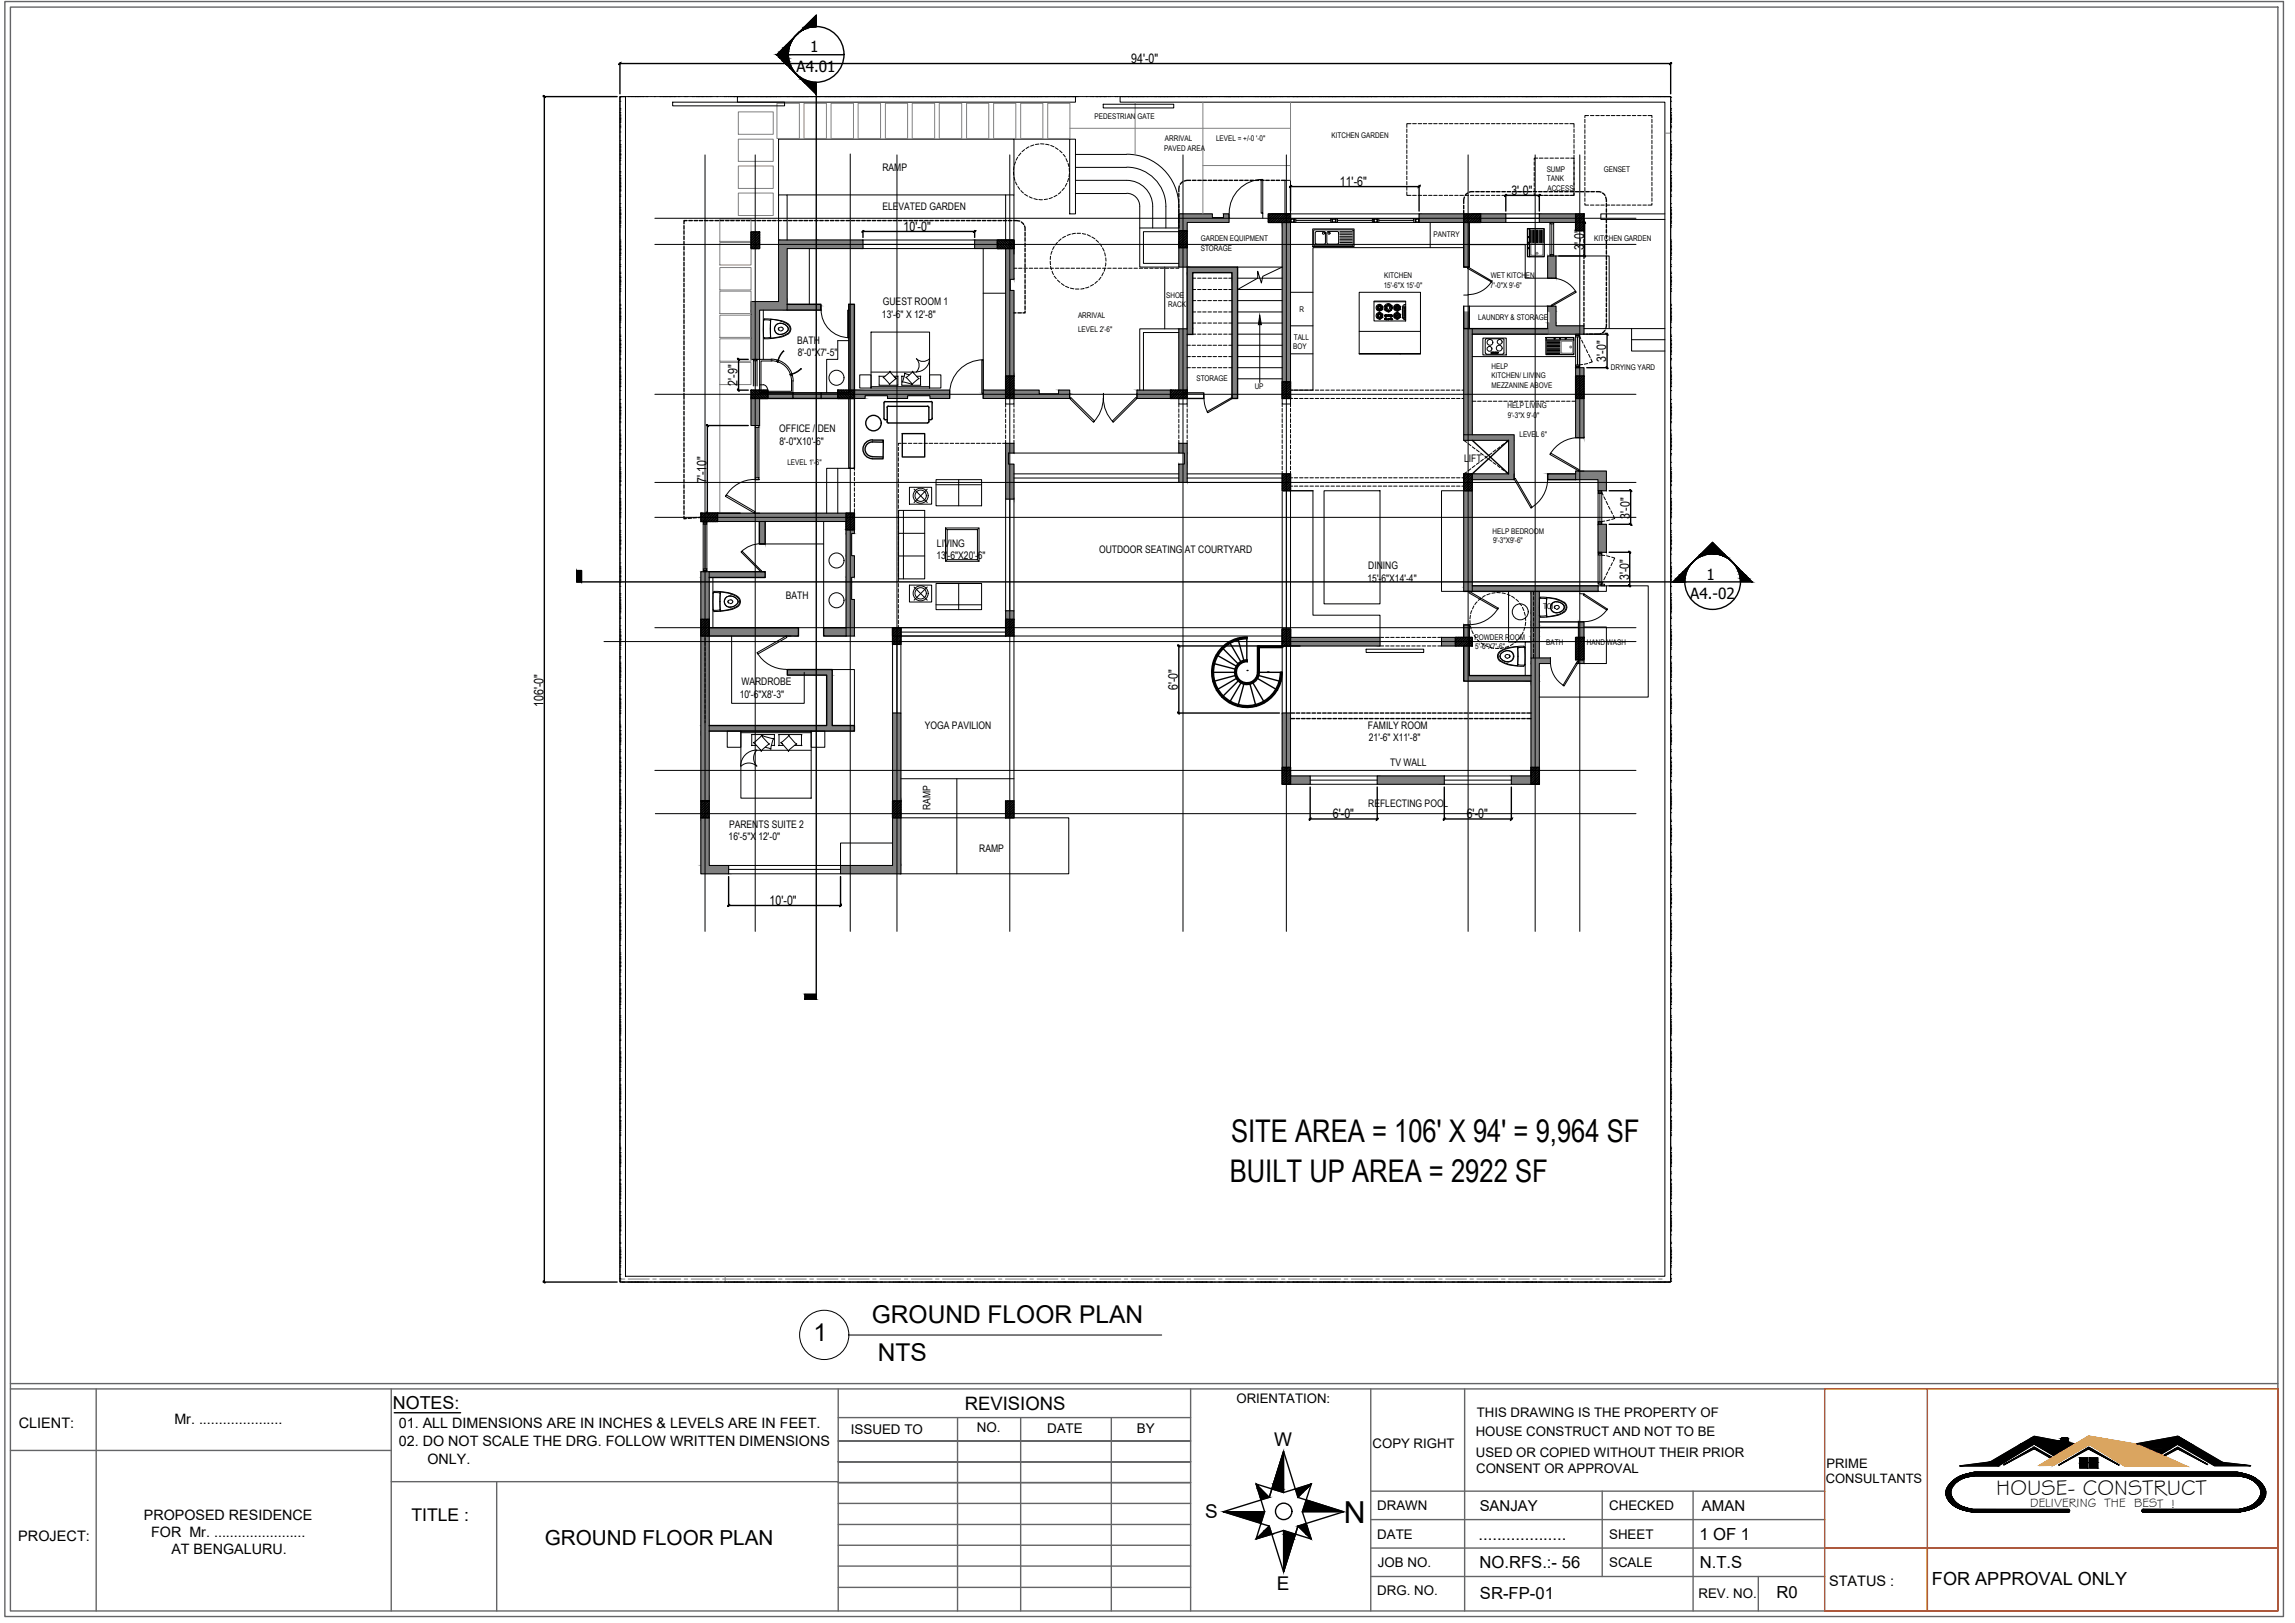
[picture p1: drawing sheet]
<svg xmlns="http://www.w3.org/2000/svg" width="420mm" height="297mm" viewBox="0 0 420 297" stroke-linecap="round" stroke-linejoin="round" font-family="sans-serif">
<defs><g id="words">
<g font-size="5.7">
<text x="225.4" y="209">SITE AREA = 106' X 94' = 9,964 SF</text>
<text x="225.1" y="216.3">BUILT UP AREA = 2922 SF</text>
</g>
<text font-size="5.5" x="246" y="278.7">N</text>
<g font-size="4.5">
<text x="148.9" y="245.4">1</text>
<text x="159.6" y="242.1">GROUND FLOOR PLAN</text>
<text x="160.7" y="249">NTS</text>
</g>
<text font-size="4" x="365.4" y="273.6">HOUSE- CONSTRUCT</text>
<text font-size="3.8" x="99.7" y="282.8">GROUND FLOOR PLAN</text>
<g font-size="3.5">
<text x="233.3" y="264.7">W</text>
<text x="220.6" y="277.9">S</text>
<text x="233.8" y="291.1">E</text>
</g>
<text font-size="3.4" x="176.6" y="258">REVISIONS</text>
<g font-size="3.3">
<text x="71.9" y="257.9">NOTES:</text>
<text x="353.7" y="290.1">FOR APPROVAL ONLY</text>
</g>
<text font-size="3.2" x="75.4" y="278.3">TITLE :</text>
<g font-size="3">
<text x="270.7" y="281.9">...................</text>
<text x="311.1" y="281.9">1 OF 1</text>
<text x="270.8" y="287">NO.RFS.:- 56</text>
<text x="311.2" y="287">N.T.S</text>
<text x="270.9" y="292.6">SR-FP-01</text>
<text x="325.2" y="292.6">R0</text>
</g>
<g font-size="2.8">
<text x="148.3" y="9.6">1</text>
<text x="145.8" y="13.2">A4.01</text>
<text x="312.4" y="106.1">1</text>
<text x="309.5" y="109.7">A4.-02</text>
</g>
<g font-size="2.7">
<text x="3.4" y="261.3">CLIENT:</text>
<text x="270.9" y="276.5">SANJAY</text>
<text x="311.6" y="276.5">AMAN</text>
<text x="3.3" y="282.1">PROJECT:</text>
<text x="334.9" y="290.2">STATUS :</text>
</g>
<g font-size="2.6">
<text x="31.9" y="260.6">Mr. .....................</text>
<text x="73" y="261.4">01. ALL DIMENSIONS ARE IN INCHES &amp; LEVELS ARE IN FEET.</text>
<text x="73" y="264.7">02. DO NOT SCALE THE DRG. FOLLOW WRITTEN DIMENSIONS</text>
<text x="78.3" y="268">ONLY.</text>
<text x="26.3" y="278.2">PROPOSED RESIDENCE</text>
<text x="27.7" y="281.3">FOR Mr. .......................</text>
<text x="31.4" y="284.5">AT BENGALURU.</text>
</g>
<g font-size="2.5">
<text x="155.7" y="262.4">ISSUED TO</text>
<text x="178.8" y="262.1">NO.</text>
<text x="191.7" y="262.3">DATE</text>
<text x="208.1" y="262.3">BY</text>
</g>
<g font-size="2.4">
<text x="207.1" y="11.5">94'-0&quot;</text>
<text x="245.3" y="34">11'-6&quot;</text>
<text x="276.7" y="35.6">3'-0&quot;</text>
<text x="165.4" y="42.2">10'-0&quot;</text>
<text x="289.9" y="45.8" transform="rotate(-90 289.9 45.8)">3'-0&quot;</text>
<text x="135" y="70.6" transform="rotate(-90 135 70.6)">2'-9&quot;</text>
<text x="294" y="66.2" transform="rotate(-90 294 66.2)">3'-0&quot;</text>
<text x="129.4" y="88.5" transform="rotate(-90 129.4 88.5)">7'-10&quot;</text>
<text x="298.4" y="94.9" transform="rotate(-90 298.4 94.9)">3'-0&quot;</text>
<text x="298.2" y="106.2" transform="rotate(-90 298.2 106.2)">3'-0&quot;</text>
<text x="99.5" y="129.4" transform="rotate(-90 99.5 129.4)">106'-0&quot;</text>
<text x="215.6" y="126.4" transform="rotate(-90 215.6 126.4)">6'-0&quot;</text>
<text x="244" y="149.8">6'-0&quot;</text>
<text x="268.5" y="149.8">6'-0&quot;</text>
<text x="140.9" y="165.6">10'-0&quot;</text>
<text x="226.4" y="256.8">ORIENTATION:</text>
<text x="270.2" y="262.9">HOUSE CONSTRUCT AND NOT TO BE</text>
<text x="270.4" y="259.3">THIS DRAWING IS THE PROPERTY OF</text>
<text x="251.3" y="265">COPY RIGHT</text>
<text x="270.2" y="266.6">USED OR COPIED WITHOUT THEIR PRIOR</text>
<text x="270.3" y="269.5">CONSENT OR APPROVAL</text>
<text x="334.4" y="268.6">PRIME</text>
<text x="334.3" y="271.5">CONSULTANTS</text>
<text x="252.1" y="276.4">DRAWN</text>
<text x="252.1" y="281.6">DATE</text>
<text x="294.6" y="281.6">SHEET</text>
<text x="294.6" y="276.4">CHECKED</text>
<text x="252.3" y="286.8">JOB NO.</text>
<text x="294.6" y="286.8">SCALE</text>
<text x="252.1" y="292">DRG. NO.</text>
<text x="310.9" y="292.4">REV. NO.</text>
</g>
<text font-size="2.3" x="371.7" y="275.8">DELIVERING THE BEST !</text>
<g font-size="1.9">
<text x="161.5" y="31.2">RAMP</text>
<text x="161.5" y="38.5">ELEVATED GARDEN</text>
<text x="161.5" y="58.1">13'-6&quot; X 12'-8&quot;</text>
<text x="161.6" y="55.8">GUEST ROOM 1</text>
<text x="145.9" y="63">BATH</text>
<text x="146" y="65.2">8'-0&quot;X7'-5&quot;</text>
<text x="142.7" y="79.1">OFFICE / DEN</text>
<text x="142.7" y="81.4">8'-0&quot;X10'-6&quot;</text>
<text x="268.1" y="84.5">LIFT</text>
<text x="171.5" y="100.1">LIVING</text>
<text x="201.2" y="101.1">OUTDOOR SEATING AT COURTYARD</text>
<text x="171.4" y="102.3">13'-6&quot;X20'-6&quot;</text>
<text x="250.4" y="106.5">15'-6&quot;X14'-4&quot;</text>
<text x="250.5" y="104.2">DINING</text>
<text x="143.8" y="109.5">BATH</text>
<text x="135.7" y="125.4">WARDROBE</text>
<text x="135.4" y="127.7">10'-6&quot;X8'-3&quot;</text>
<text x="169.3" y="133.4">YOGA PAVILION</text>
<text x="250.4" y="133.4">FAMILY ROOM</text>
<text x="250.6" y="135.7">21'-6&quot; X11'-8&quot;</text>
<text x="254.5" y="140.2">TV WALL</text>
<text x="170.3" y="148.3" transform="rotate(-90 170.3 148.3)">RAMP</text>
<text x="250.5" y="147.6">REFLECTING POOL</text>
<text x="133.4" y="153.8">16'-5&quot;X 12'-0&quot;</text>
<text x="133.5" y="151.5">PARENTS SUITE 2</text>
<text x="179.3" y="155.9">RAMP</text>
</g>
<g font-size="1.4">
<text x="200.4" y="21.7">PEDESTRIAN GATE</text>
<text x="213.1" y="27.6">PAVED AREA</text>
<text x="213.3" y="25.9">ARRIVAL</text>
<text x="222.6" y="25.9">LEVEL = +/-0 '-0&quot;</text>
<text x="243.8" y="25.3">KITCHEN GARDEN</text>
<text x="283.2" y="31.5">SUMP</text>
<text x="283.2" y="33.2">TANK</text>
<text x="283.3" y="34.9">ACCESS</text>
<text x="293.6" y="31.5">GENSET</text>
<text x="219.8" y="44.2">GARDEN EQUIPMENT</text>
<text x="219.8" y="45.9">STORAGE</text>
<text x="262.5" y="43.4">PANTRY</text>
<text x="291.8" y="44.1">KITCHEN GARDEN</text>
<text x="253.3" y="52.6">15'-6&quot;X 15'-0&quot;</text>
<text x="253.4" y="51">KITCHEN</text>
<text x="272.8" y="52.6">7'-0&quot;X 9'-6&quot;</text>
<text x="272.9" y="51">WET KITCHEN</text>
<text x="197.4" y="58.1">ARRIVAL</text>
<text x="213.5" y="54.5">SHOE</text>
<text x="213.9" y="56.2">RACK</text>
<text x="237.9" y="57.1">R</text>
<text x="270.6" y="58.5">LAUNDRY &amp; STORAGE</text>
<text x="197.4" y="60.7">LEVEL 2'-6&quot;</text>
<text x="236.8" y="64">BOY</text>
<text x="236.9" y="62.3">TALL</text>
<text x="219" y="69.7">STORAGE</text>
<text x="229.7" y="71.3">UP</text>
<text x="273" y="67.5">HELP</text>
<text x="273" y="69.2">KITCHEN/ LIIVING</text>
<text x="273" y="71">MEZZANINE ABOVE</text>
<text x="294.9" y="67.6">DRYING YARD</text>
<text x="276" y="74.7">HELP LIVING</text>
<text x="276.1" y="76.4">9'-3&quot;X 9'-0&quot;</text>
<text x="278.2" y="80">LEVEL 6&quot;</text>
<text x="144.1" y="85.1">LEVEL 1'-6&quot;</text>
<text x="273.3" y="97.7">HELP BEDROOM</text>
<text x="273.3" y="99.4">9'-3&quot;X9'-6&quot;</text>
<text x="282.5" y="111.5">TOI</text>
<text x="270" y="117.1">POWDER ROOM</text>
<text x="270.1" y="118.8">5'-6&quot;X7'-6&quot;</text>
<text x="283.1" y="118">BATH</text>
<text x="290.5" y="118">HAND WASH</text>
</g>
</g></defs>
<!-- layer: PDF10_a-UV-Ground$Floor$A-WALL$02 -->
<g fill="none" stroke="#000" stroke-width=".18">
<path d="M113.5 17.7h1v215.9h190.3v-214.9h-99.7v-1h100.8v216.9h-192.4zM113.5 19.9v.2M113.5 19.9h.1M113.5 19.7v.1M113.5 19.4v.2M113.5 19.2v.2M113.5 19v.1M113.5 18.6v.4M113.5 18.5h.1M113.5 18.3v.2M113.5 18v.2M113.5 17.8h.1"/>
<path d="M113.5 17.8v.2M113.5 17.7h.1M113.6 17.7h.3M113.9 17.7h.1M113.9 17.7h.2M114.2 17.7h.1M114.2 17.7h.2M114.5 17.7h.2M114.7 17.7h.2M114.9 17.7h.1M115 17.7h.1M115.2 17.7h.1"/>
<path d="M115.2 17.7h.2M115.4 17.7h.1M115.5 17.7h.4M115.7 17.7h.1M115.9 17.7h.1M116 17.7h.1M116.2 17.7h.1M116.2 17.7h.2M116.5 17.7h.1M116.7 17.7h.1M116.8 17.7h.1M116.9 17.7h.1"/>
<path d="M117 17.7h.1M117.2 17.7h.1M117.2 17.7h.2M117.4 17.7h.1M117.5 17.7h.1M117.7 17.7h.2M117.7 17.7h.1M117.9 17.7h.3M118.2 17.7h.1M118.2 17.7h.2M118.4 17.7h.1M118.5 17.7h.4"/>
<path d="M119 17.7h.1M119.1 17.7h.1M119.2 17.7h.1M119.3 17.7h.5M119.8 17.7h.1M119.8 17.7h.3M120.1 17.7h.1M120.2 17.7h.1M120.4 17.7h.2M120.6 17.7h.2M120.8 17.7h.1M120.8 17.7h.2"/>
<path d="M121.1 17.7h.1M121.1 17.7h.2M121.3 17.7h.1M121.4 17.7h.4M121.5 17.7h.1M121.8 17.7h.1M121.9 17.7h.1M122.1 17.7h.1M122.1 17.7h.2M122.3 17.7h.1M122.4 17.7h.1M122.6 17.7h.1"/>
<path d="M122.6 17.7h.2M122.8 17.7h.1M122.9 17.7h.1M123.1 17.7h.1M123.1 17.7h.2M123.3 17.7h.1M123.4 17.7h.1M123.4 17.7h.6M123.6 17.7h.1M124.1 17.7h.1M124.1 17.7h.2M124.3 17.7h.1"/>
<path d="M124.4 17.7h.1M124.6 17.7h.2M124.8 17.7h.1M125 17.7h.1M125.1 17.7h.2M125.3 17.7h.1M125.4 17.7h.2M125.7 17.7h.1M125.7 17.7h.2M126 17.7h.1M126.1 17.7h.1M126.2 17.7h.2"/>
<path d="M126.5 17.7h.2M126.7 17.7h.1M126.7 17.7h.2M127 17.7h.1M127 17.7h.2M127.3 17.7h.3M127.4 17.7h.1M127.7 17.7h.1M127.8 17.7h.1M128 17.7h.1M128 17.7h.2M128.2 17.7h.1"/>
<path d="M128.3 17.7h.1M128.4 17.7h.1M128.5 17.7h.1M128.5 17.7h.2M128.7 17.7h.1M128.7 17.7h.2M128.9 17.7h.1M129 17.7h.2M129.2 17.7h.1M129.3 17.7h.4M129.5 17.7h.1M129.7 17.7h.1"/>
<path d="M129.8 17.7h.1M130 17.7h.1M130 17.7h.2M130.2 17.7h.1M130.3 17.7h.1M130.5 17.7h.2M130.7 17.7h.1M130.9 17.7h.1M131 17.7h.2M131.2 17.7h.1M131.3 17.7h.4M131.7 17.7h.1"/>
<path d="M131.9 17.7h.1M132 17.7h.1M132.1 17.7h.4M132.6 17.7h.1M132.6 17.7h.2M132.8 17.7h.1M132.9 17.7h.2M133.1 17.7h.5M133.3 17.7h.1M133.6 17.7h.1M133.6 17.7h.2M133.9 17.7h.1"/>
<path d="M133.9 17.7h.2M134.1 17.7h.1M134.2 17.7h.1M134.3 17.7h.1M134.4 17.7h.1M134.6 17.7h.1M134.6 17.7h.2M134.8 17.7h.1M134.9 17.7h.1M134.9 17.7h.2M135 17.7h61.9v1h-61.9zM135.1 17.7h.1"/>
<path d="M135.2 17.7h.1M135.3 17.7h.1M135.4 17.7h.2M135.6 17.7h.1M135.6 17.7h.2M135.8 17.7h.1M135.9 17.7h.2M136.1 17.7h.1M136.1 17.7h.2M136.4 17.7h.2M136.6 17.7h.2M136.9 17.7h.1"/>
<path d="M136.9 17.7h.4M137.4 17.7h.1M137.5 17.7h.1M137.6 17.7h.1M137.8 17.7h.1M137.9 17.7h.1M138 17.7h.4M138.5 17.7h.1M138.5 17.7h.2M138.8 17.7h.3M139.2 17.7h.1M139.3 17.7h.1"/>
<path d="M139.5 17.7h.1M139.5 17.7h.2M139.7 17.7h.1M139.8 17.7h.2M140 17.7h.1M140 17.7h.2M140.2 17.7h.1M140.3 17.7h.1M140.5 17.7h.1M140.5 17.7h.2M140.8 17.7h.1M141 17.7h.1"/>
<path d="M141.1 17.7h.1M141.2 17.7h.1M141.3 17.7h.1M141.5 17.7h.1M141.5 17.7h.2M141.7 17.7h.1M141.8 17.7h.1M142 17.7h.1M142.1 17.7h.1M142.2 17.7h.1M142.4 17.7h.1M142.5 17.7h.1"/>
<path d="M142.5 17.7h.2M142.7 17.7h.1M142.8 17.7h.4M143.3 17.7h.1M143.4 17.7h.1M143.5 17.7h.1M143.6 17.7h.1M143.8 17.7h.3M144.1 17.7h.1M144.1 17.7h.2M144.4 17.7h.1M144.5 17.7h.1"/>
<path d="M144.7 17.7h.2M144.9 17.7h.2M145.1 17.7h.1M145.2 17.7h.1M145.4 17.7h.1M145.4 17.7h.2M145.6 17.7h.1M145.7 17.7h.3M145.8 17.7h.1M146.1 17.7h.1M146.1 17.7h.2M146.3 17.7h.1"/>
<path d="M146.4 17.7h.2M146.6 17.7h.1M146.7 17.7h.1M146.9 17.7h.1M146.9 17.7h.2M147.1 17.7h.1M147.2 17.7h.1M147.4 17.7h.1M147.4 17.7h.2M147.6 17.7h.1M147.7 17.7h.1M147.7 17.7h.4"/>
<path d="M147.9 17.7h.1M148.1 17.7h.2M148.4 17.7h.1M148.4 17.7h.2M148.6 17.7h.1M148.7 17.7h.1M148.9 17.7h.2M149.1 17.7h.1M149.3 17.7h.1M149.4 17.7h.1M149.5 17.7h.1M149.6 17.7h.1"/>
<path d="M149.7 17.7h.2M150 17.7h.1M150 17.7h.2M150.3 17.7h.1M150.4 17.7h.1M150.5 17.7h.2M150.8 17.7h.2M151 17.7h.1M151 17.7h.2M151.3 17.7h.1M151.3 17.7h.2M151.5 17.7h.1"/>
<path d="M151.6 17.7h.3M151.7 17.7h.1M152 17.7h.1M152.1 17.7h.1M152.3 17.7h.1M152.3 17.7h.2M152.5 17.7h.1M152.6 17.7h.1M152.7 17.7h.1M152.8 17.7h.1M152.8 17.7h.2M153 17.7h.1"/>
<path d="M153 17.7h.2M153.2 17.7h.1M153.3 17.7h.2M153.5 17.7h.1M153.6 17.7h.4M153.8 17.7h.1M154 17.7h.1M154.1 17.7h.1M154.3 17.7h.1M154.3 17.7h.2M154.5 17.7h.1M154.6 17.7h.1"/>
<path d="M154.8 17.7h.2M155 17.7h.1M155.2 17.7h.1M155.3 17.7h.2M155.5 17.7h.1M155.6 17.7h.4M156 17.7h.1M156.2 17.7h.1M156.3 17.7h.1M156.4 17.7h.2M156.7 17.7h.1M156.9 17.7h.1"/>
<path d="M156.9 17.7h.2M157.1 17.7h.1M157.2 17.7h.2M157.4 17.7h.2M157.6 17.7h.1M157.7 17.7h.2M157.9 17.7h.1M157.9 17.7h.2M158.2 17.7h.1M158.2 17.7h.2M158.4 17.7h.1M158.5 17.7h.1"/>
<path d="M158.6 17.7h.1M158.7 17.7h.1M158.9 17.7h.1M158.9 17.7h.2M159.1 17.7h.1M159.2 17.7h.1M159.2 17.7h.2M159.4 17.7h.1M159.5 17.7h.4M159.7 17.7h.1M159.9 17.7h.1M159.9 17.7h.2"/>
<path d="M160.1 17.7h.1M160.2 17.7h.2M160.4 17.7h.1M160.4 17.7h.2M160.7 17.7h.2M160.9 17.7h.2M161.2 17.7h.1M161.2 17.7h.2M161.4 17.7h.1M161.5 17.7h.4M161.9 17.7h.1M162.1 17.7h.2"/>
<path d="M162.3 17.7h.4M162.8 17.7h.1M162.8 17.7h.2M163.1 17.7h.1M163.2 17.7h.1M163.3 17.7h.2M163.5 17.7h.1M163.6 17.7h.1M163.8 17.7h.1M163.8 17.7h.2M164 17.7h.1M164.1 17.7h.2"/>
<path d="M164.3 17.7h.1M164.3 17.7h.2M164.5 17.7h.1M164.6 17.7h.1M164.8 17.7h.1M164.8 17.7h.2M165 17.7h.1M165.1 17.7h.1M165.1 17.7h.2M165.3 17.7h.1M165.4 17.7h.1M165.5 17.7h.1"/>
<path d="M165.6 17.7h.1M165.8 17.7h.1M165.8 17.7h.2M166 17.7h.1M166.1 17.7h.1M166.3 17.7h.1M166.4 17.7h.1M166.5 17.7h.3M166.8 17.7h.2M167 17.7h.1M167.1 17.7h.4M167.6 17.7h.1"/>
<path d="M167.7 17.7h.2M167.9 17.7h.1M168.1 17.7h.5M168.7 17.7h.1M168.7 17.7h.2M169 17.7h.2M169.2 17.7h.2M169.4 17.7h.1M169.5 17.7h.1M169.7 17.7h.1M169.7 17.7h.2M169.9 17.7h.1"/>
<path d="M170 17.7h.1M170.2 17.7h.1M170.4 17.7h.1M170.5 17.7h.1M170.6 17.7h.1M170.7 17.7h.1M170.7 17.7h.2M170.9 17.7h.1M171 17.7h.1M171.2 17.7h.1M171.2 17.7h.2M171.4 17.7h.1"/>
<path d="M171.4 17.7h.2M171.7 17.7h.1M171.7 17.7h.2M171.9 17.7h.1M172 17.7h.1M172.2 17.7h.1M172.3 17.7h.1M172.4 17.7h.2M172.7 17.7h.1M172.7 17.7h.2M172.9 17.7h.1M173 17.7h.5"/>
<path d="M173.6 17.7h.1M173.7 17.7h.1M173.8 17.7h.1M173.9 17.7h.3M174.3 17.7h.1M174.3 17.7h.4M174.7 17.7h.1M174.8 17.7h.2M175.1 17.7h.2M175.3 17.7h.1M175.3 17.7h.2M175.6 17.7h.1"/>
<path d="M175.6 17.7h.2M175.8 17.7h.1M175.9 17.7h.2M176.1 17.7h.1M176.3 17.7h.1M176.3 17.7h.2M176.6 17.7h.1M176.6 17.7h.2M176.8 17.7h.1M176.9 17.7h.1M177 17.7h.1M177.1 17.7h.1"/>
<path d="M177.3 17.7h.1M177.3 17.7h.2M177.5 17.7h.1M177.6 17.7h.2M177.8 17.7h.1M177.9 17.7h.4M178.1 17.7h.1M178.3 17.7h.2M178.6 17.7h.1M178.6 17.7h.2M178.8 17.7h.1M178.9 17.7h.4"/>
<path d="M179.3 17.7h.1M179.5 17.7h.1M179.6 17.7h.2M179.8 17.7h.1M179.9 17.7h.2M180.2 17.7h.1M180.2 17.7h.2M180.5 17.7h.1M180.6 17.7h.1M180.7 17.7h.2M181 17.7h.1M181.2 17.7h.1"/>
<path d="M181.2 17.7h.2M181.4 17.7h.1M181.5 17.7h.2M181.7 17.7h.4M181.9 17.7h.1M182.2 17.7h.1M182.2 17.7h.2M182.5 17.7h.1M182.5 17.7h.2M182.7 17.7h.1M182.8 17.7h.1M182.9 17.7h.1"/>
<path d="M183 17.7h.1M183.2 17.7h.1M183.2 17.7h.2M183.4 17.7h.1M183.5 17.7h.2M183.7 17.7h.1M183.8 17.7h.3M184 17.7h.1M184.2 17.7h.1M184.2 17.7h.2M184.4 17.7h.1M184.5 17.7h.2"/>
<path d="M184.7 17.7h.1M184.7 17.7h.2M185 17.7h.2M185.2 17.7h.1M185.3 17.7h.1M185.5 17.7h.2M185.7 17.7h.1M185.8 17.7h.4M186.2 17.7h.1M186.4 17.7h.1M186.5 17.7h.1M186.6 17.7h.4"/>
<path d="M187.1 17.7h.1M187.1 17.7h.2M187.3 17.7h.1M187.4 17.7h.2M187.6 17.7h.2M187.8 17.7h.1M187.9 17.7h.1M188.1 17.7h.1M188.1 17.7h.2M188.3 17.7h.1M188.4 17.7h.2M188.6 17.7h.1"/>
<path d="M188.6 17.7h.2M188.8 17.7h.1M188.9 17.7h.1M189.1 17.7h.1M189.1 17.7h.2M189.3 17.7h.1M189.4 17.7h.1M189.4 17.7h.2M189.6 17.7h.1M189.7 17.7h.1M189.8 17.7h.1M189.9 17.7h.1"/>
<path d="M190.1 17.7h.1M190.1 17.7h.2M190.3 17.7h.1M190.4 17.7h.1M190.6 17.7h.1M190.6 17.7h.2M190.8 17.7h.3M191.1 17.7h.2M191.3 17.7h.1M191.4 17.7h.2M191.6 17.7h.1M191.6 17.7h.2"/>
<path d="M191.9 17.7h.2M192.1 17.7h.1M192.2 17.7h.1M192.4 17.7h.1M192.5 17.7h.4M193 17.7h.1M193 17.7h.2M193.3 17.7h.1M193.4 17.7h.1M193.5 17.7h.4M193.7 17.7h.1M194 17.7h.1"/>
<path d="M194 17.7h.2M194.2 17.7h.1M194.3 17.7h.1M194.5 17.7h.1M194.7 17.7h.1M194.8 17.7h.1M194.9 17.7h.1M195 17.7h.1M195 17.7h.2M195.2 17.7h.1M195.3 17.7h.2M195.5 17.7h.1"/>
<path d="M195.5 17.7h.2M195.7 17.7h.1M195.7 17.7h.2M196 17.7h.1M196 17.7h.2M196.2 17.7h.1M196.3 17.7h.1M196.5 17.7h.1M196.6 17.7h.1M196.7 17.7h.2M197 17.7h.1M197 17.7h.2"/>
<path d="M197.2 17.7h.1M197.3 17.7h.4M197.7 17.7h.1M197.9 17.7h.1M198 17.7h.1M198.1 17.7h.7M198.8 17.7h.1M198.9 17.7h.1M199 17.7h.1M199.1 17.7h.5M199.6 17.7h.1M199.6 17.7h.2"/>
<path d="M199.9 17.7h.1M199.9 17.7h.2M200.1 17.7h.1M200.2 17.7h.2M200.4 17.7h.1M200.6 17.7h.1M200.7 17.7h.1M200.8 17.7h.1M200.9 17.7h.1M200.9 17.7h.2M201.1 17.7h.1M201.2 17.7h.1"/>
<path d="M201.3 17.7h.1M201.4 17.7h.1M201.6 17.7h.1M201.6 17.7h.2M201.8 17.7h.1M201.9 17.7h.2M202.1 17.7h.1M202.2 17.7h.1M202.4 17.7h.1M202.4 17.7h.2M202.6 17.7h.2M202.9 17.7h.1"/>
<path d="M202.9 17.7h.2M203.1 17.7h.1M203.2 17.7h.1M203.4 17.7h.2M203.6 17.7h.1M203.8 17.7h.2M204 17.7h.1M204.1 17.7h.1M204.2 17.7h.2M204.5 17.7h.1M204.5 17.7h.2M204.8 17.7h.1"/>
<path d="M204.9 17.7h.3M205.3 17.7h.1M205.5 17.7h.1M205.5 17.7h.2M205.7 17.7h.1M205.8 17.7h.2M206 17.7h.1M206 17.7h.2M206.3 17.7h.1M206.5 17.7h.1M206.5 17.7h.2M206.8 17.7h.1"/>
<path d="M206.8 17.7h.2M207 17.7h.1M207.1 17.7h.1M207.2 17.7h.1M207.3 17.7h.1M207.5 17.7h.1M207.5 17.7h.2M207.7 17.7h.1M207.8 17.7h.1M208 17.7h.1M208.1 17.7h.3M208.3 17.7h.1"/>
<path d="M208.5 17.7h.1M208.5 17.7h.2M208.7 17.7h.1M208.8 17.7h.2M209 17.7h.1M209 17.7h.2M209.3 17.7h.2M209.3 17.7h.1M209.5 17.7h.1M209.6 17.7h.1M209.8 17.7h.2M210 17.7h.1"/>
<path d="M210.1 17.7h.4M210.5 17.7h.2M210.8 17.7h.1M210.9 17.7h.2M211.2 17.7h.1M211.4 17.7h.1M211.4 17.7h.2M211.6 17.7h.1M211.7 17.7h.2M211.9 17.7h.4M212.1 17.7h.1M212.3 17.7h.1"/>
<path d="M212.4 17.7h.1M212.4 17.7h.2M212.6 17.7h.1M212.7 17.7h.2M212.9 17.7h.1M212.9 17.7h.2M213.1 17.7h.1M213.2 17.7h.1M213.4 17.7h.1M213.4 17.7h.2M213.6 17.7h.1M213.7 17.7h.1"/>
<path d="M213.7 17.7h.2M213.9 17.7h.1M214 17.7h.3M214.2 17.7h.1M214.4 17.7h.1M214.4 17.7h.2M214.6 17.7h.1M214.7 17.7h.1M214.9 17.7h.1M214.9 17.7h.2M215.1 17.7h.2M215.4 17.7h.2"/>
<path d="M215.6 17.7h.1M215.7 17.7h.2M215.9 17.7h.1M215.9 17.7h.5M216.4 17.7h.1M216.5 17.7h.1M216.7 17.7h.1M216.8 17.7h.4M217.3 17.7h.1M217.3 17.7h.2M217.6 17.7h.1M217.7 17.7h.1"/>
<path d="M217.8 17.7h.2M218 17.7h.1M218.1 17.7h.1M218.3 17.7h.1M218.3 17.7h.2M218.5 17.7h.1M218.6 17.7h.1M218.8 17.7h.1M219 17.7h.1M219.1 17.7h.1M219.2 17.7h.1M219.3 17.7h.2"/>
<path d="M219.5 17.7h.1M219.6 17.7h.2M219.8 17.7h.1M219.8 17.7h.2M220 17.7h.1M220.1 17.7h.1M220.3 17.7h.1M220.3 17.7h.2M220.5 17.7h.1M220.6 17.7h.1M220.8 17.7h.1M220.9 17.7h.1"/>
<path d="M221 17.7h.2M221.3 17.7h.2M221.5 17.7h.1M221.6 17.7h.2M221.8 17.7h.1M221.8 17.7h.2M222 17.7h.2M222.3 17.7h.1M222.4 17.7h.1M222.5 17.7h.6M223.1 17.7h.1M223.2 17.7h.2"/>
<path d="M223.4 17.7h.1M223.6 17.7h.1M223.7 17.7h.2M223.9 17.7h.2M224.2 17.7h.1M224.2 17.7h.2M224.4 17.7h.1M224.5 17.7h.1M224.7 17.7h.1M224.9 17.7h.1M225 17.7h.1M225.1 17.7h.1"/>
<path d="M225.2 17.7h.1M225.2 17.7h.2M225.4 17.7h.1M225.5 17.7h.1M225.7 17.7h.1M225.9 17.7h.1M225.9 17.7h.2M226.1 17.7h.1M226.2 17.7h.2M226.4 17.7h.1M226.4 17.7h.2M226.7 17.7h.1"/>
<path d="M226.7 17.7h.2M226.9 17.7h.2M227.2 17.7h.1M227.2 17.7h.2M227.4 17.7h.1M227.5 17.7h.4M227.9 17.7h.1M228 17.7h.1M228.2 17.7h.1M228.3 17.7h.1M228.4 17.7h.6M229.1 17.7h.1"/>
<path d="M229.2 17.7h.1M229.3 17.7h.2M229.6 17.7h.1M229.8 17.7h.1M229.8 17.7h.2M230 17.7h.1M230.1 17.7h.2M230.3 17.7h.1M230.3 17.7h.2M230.6 17.7h.1M230.8 17.7h.1M230.8 17.7h.2"/>
<path d="M231.1 17.7h.1M231.1 17.7h.2M231.3 17.7h.1M231.4 17.7h.1M231.5 17.7h.1M231.6 17.7h.1M231.8 17.7h.1M231.8 17.7h.2M232 17.7h.1M232.1 17.7h.1M232.3 17.7h.1M232.4 17.7h.1"/>
<path d="M232.5 17.7h.1M232.6 17.7h.1M232.8 17.7h.2M233 17.7h.1M233.1 17.7h.2M233.3 17.7h.1M233.3 17.7h.2M233.6 17.7h.3M233.9 17.7h.1M234.1 17.7h.2M234.3 17.7h.1M234.4 17.7h.2"/>
<path d="M234.7 17.7h.1M234.7 17.7h.2M234.9 17.7h.1M235.1 17.7h.1M235.2 17.7h.4M235.7 17.7h.1M235.7 17.7h.2M235.9 17.7h.1M236 17.7h.2M236.2 17.7h.2M236.5 17.7h.1M236.6 17.7h.1"/>
<path d="M236.7 17.7h.1M236.7 17.7h.2M236.9 17.7h.1M237 17.7h.2M237.2 17.7h.1M237.2 17.7h.2M237.4 17.7h.1M237.5 17.7h.1M237.7 17.7h.1M237.7 17.7h.2M237.9 17.7h.1M238 17.7h.2"/>
<path d="M238.2 17.7h.1M238.3 17.7h.3M238.5 17.7h.1M238.7 17.7h.1M238.7 17.7h.2M238.9 17.7h.1M239 17.7h.1M239.2 17.7h.1M239.2 17.7h.4M239.5 17.7h.1M239.7 17.7h.1M239.8 17.7h.1"/>
<path d="M239.9 17.7h.3M240.2 17.7h.1M240.2 17.7h.5M240.7 17.7h.1M240.8 17.7h.1M241 17.7h.1M241.1 17.7h.4M241.6 17.7h.1M241.6 17.7h.2M241.8 17.7h.1M241.9 17.7h.2M242.1 17.7h.2"/>
<path d="M242.3 17.7h.1M242.4 17.7h.1M242.6 17.7h.1M242.6 17.7h.2M242.8 17.7h.1M242.9 17.7h.1M243.1 17.7h.1M243.1 17.7h.4M243.3 17.7h.1M243.5 17.7h.1M243.6 17.7h.2M243.8 17.7h.1"/>
<path d="M243.9 17.7h.2M244.1 17.7h.1M244.1 17.7h.2M244.3 17.7h.1M244.4 17.7h.1M244.6 17.7h.1M244.6 17.7h.2M244.8 17.7h.1M244.9 17.7h.1M245.1 17.7h.1M245.1 17.7h.2M245.3 17.7h.2"/>
<path d="M245.6 17.7h.2M245.8 17.7h.1M245.9 17.7h.2M246.1 17.7h.1M246.1 17.7h.2M246.3 17.7h.2M246.6 17.7h.1M246.7 17.7h.1M246.8 17.7h.1M247 17.7h.4M247.4 17.7h.1M247.5 17.7h.2"/>
<path d="M247.7 17.7h.1M247.9 17.7h.1M248 17.7h.2M248.2 17.7h.1M248.2 17.7h.2M248.5 17.7h.1M248.5 17.7h.2M248.7 17.7h.1M248.8 17.7h.1M249 17.7h.1M249.2 17.7h.1M249.3 17.7h.1"/>
<path d="M249.4 17.7h.1M249.5 17.7h.1M249.5 17.7h.2M249.7 17.7h.1M249.8 17.7h.1M250 17.7h.1M250.2 17.7h.1M250.3 17.7h.1M250.4 17.7h.1M250.5 17.7h.2M250.7 17.7h.1M250.7 17.7h.2"/>
<path d="M251 17.7h.1M251 17.7h.2M251.2 17.7h.2M251.5 17.7h.1M251.5 17.7h.2M251.7 17.7h.1M251.8 17.7h.2M252 17.7h.1M252 17.7h.2M252.2 17.7h.2M252.5 17.7h.1M252.6 17.7h.1"/>
<path d="M252.7 17.7h.6M253.3 17.7h.1M253.4 17.7h.1M253.5 17.7h.1M253.6 17.7h.1M253.7 17.7h.1M253.9 17.7h.2M254.1 17.7h.2M254.3 17.7h.1M254.4 17.7h.2M254.6 17.7h.1M254.6 17.7h.2"/>
<path d="M254.9 17.7h.1M255.1 17.7h.1M255.1 17.7h.2M255.3 17.7h.1M255.4 17.7h.1M255.4 17.7h.2M255.6 17.7h.1M255.7 17.7h.1M255.9 17.7h.1M256.1 17.7h.1M256.1 17.7h.2M256.3 17.7h.1"/>
<path d="M256.4 17.7h.1M256.6 17.7h.1M256.7 17.7h.1M256.8 17.7h.1M256.9 17.7h.1M257.1 17.7h.2M257.3 17.7h.1M257.4 17.7h.2M257.6 17.7h.1M257.6 17.7h.2M257.9 17.7h.2M258.1 17.7h.1"/>
<path d="M258.2 17.7h.1M258.4 17.7h.1M258.5 17.7h.1M258.6 17.7h.1M258.7 17.7h.5M259.2 17.7h.1M259.4 17.7h.1M259.5 17.7h.2M259.8 17.7h.1M260 17.7h.1M260 17.7h.2M260.2 17.7h.1"/>
<path d="M260.3 17.7h.1M260.5 17.7h.1M260.5 17.7h.2M260.8 17.7h.1M260.9 17.7h.1M261 17.7h.1M261 17.7h.2M261.2 17.7h.1M261.3 17.7h.2M261.5 17.7h.1M261.5 17.7h.2M261.7 17.7h.1"/>
<path d="M261.8 17.7h.1M262 17.7h.1M262 17.7h.2M262.2 17.7h.1M262.3 17.7h.1M262.5 17.7h.1M262.6 17.7h.1M262.7 17.7h.1M262.8 17.7h.1M263 17.7h.1M263 17.7h.2M263.2 17.7h.1"/>
<path d="M263.3 17.7h.1M263.5 17.7h.1M263.5 17.7h.2M263.7 17.7h.2M263.8 17.7h.1M264 17.7h.1M264.1 17.7h.4M264.5 17.7h.1M264.5 17.7h.5M265 17.7h.1M265.1 17.7h.1M265.3 17.7h.3"/>
<path d="M265.6 17.7h.2M265.9 17.7h.1M265.9 17.7h.2M266.1 17.7h.1M266.1 17.7h.3M266.4 17.7h.2M266.7 17.7h.1M266.8 17.7h.1M266.9 17.7h.1M266.9 17.7h.2M267.1 17.7h.1M267.2 17.7h.1"/>
<path d="M267.4 17.7h.1M267.6 17.7h.1M267.7 17.7h.1M267.8 17.7h.1M267.9 17.7h.2M268.1 17.7h.1M268.2 17.7h.2M268.4 17.7h.1M268.4 17.7h.4M268.6 17.7h.1M268.9 17.7h.1M268.9 17.7h.2"/>
<path d="M269.1 17.7h.1M269.2 17.7h.1M269.4 17.7h.1M269.4 17.7h.2M269.6 17.7h.5M269.7 17.7h.1M270.1 17.7h.1M270.2 17.7h.2M270.4 17.7h.1M270.4 17.7h.4M270.9 17.7h.2M271.1 17.7h.1"/>
<path d="M271.3 17.7h.4M271.7 17.7h.1M271.7 17.7h.2M272 17.7h.1M272.2 17.7h.1M272.3 17.7h.2M272.5 17.7h.1M272.5 17.7h.2M272.8 17.7h.1M272.8 17.7h.2M273 17.7h.1M273 17.7h.2"/>
<path d="M273.3 17.7h.1M273.3 17.7h.4M273.5 17.7h.1M273.7 17.7h.1M273.8 17.7h.1M274 17.7h.1M274.1 17.7h.1M274.3 17.7h.1M274.5 17.7h.1M274.6 17.7h.1M274.7 17.7h.1M274.8 17.7h.2"/>
<path d="M275 17.7h.1M275 17.7h.2M275.3 17.7h.1M275.3 17.7h.4M275.8 17.7h.2M276 17.7h.1M276.1 17.7h.2M276.3 17.7h.1M276.3 17.7h.2M276.5 17.7h.2M276.8 17.7h.1M276.9 17.7h.1"/>
<path d="M277 17.7h.6M277.6 17.7h.1M277.7 17.7h.2M277.9 17.7h.1M278 17.7h.1M278.2 17.7h.2M278.4 17.7h.2M278.6 17.7h.1M278.7 17.7h.1M278.9 17.7h.1M278.9 17.7h.2M279.1 17.7h.1"/>
<path d="M279.2 17.7h.1M279.4 17.7h.1M279.4 17.7h.2M279.6 17.7h.1M279.7 17.7h.1M279.7 17.7h.2M279.9 17.7h.1M280 17.7h.1M280.2 17.7h.1M280.4 17.7h.1M280.5 17.7h.1M280.6 17.7h.1"/>
<path d="M280.7 17.7h.1M280.9 17.7h.1M280.9 17.7h.2M281.1 17.7h.1M281.2 17.7h.1M281.4 17.7h.2M281.6 17.7h.1M281.7 17.7h.2M281.9 17.7h.1M281.9 17.7h.3M282.2 17.7h.1M282.2 17.7h.2"/>
<path d="M282.4 17.7h.2M282.7 17.7h.1M282.8 17.7h.1M282.9 17.7h.6M283.5 17.7h.1M283.7 17.7h.1M283.8 17.7h.1M283.9 17.7h.1M284.1 17.7h.2M284.3 17.7h.2M284.5 17.7h.1M284.6 17.7h.1"/>
<path d="M284.8 17.7h.1M284.8 17.7h.2M285.1 17.7h.1M285.2 17.7h.1M285.3 17.7h.1M285.3 17.7h.2M285.5 17.7h.1M285.6 17.7h.1M285.8 17.7h.1M285.8 17.7h.2M286 17.7h.1M286.1 17.7h.1"/>
<path d="M286.3 17.7h.1M286.3 17.7h.2M286.5 17.7h.1M286.6 17.7h.1M286.8 17.7h.1M286.9 17.7h.1M287 17.7h.1M287.1 17.7h.1M287.3 17.7h.2M287.5 17.7h.1M287.6 17.7h.1M287.8 17.7h.1"/>
<path d="M287.8 17.7h.2M288 17.7h.2M288.3 17.7h.1M288.4 17.7h.1M288.5 17.7h.3M288.8 17.7h.1M288.8 17.7h.6M289.4 17.7h.1M289.6 17.7h.1M289.7 17.7h.2M289.9 17.7h.2M290.2 17.7h.1"/>
<path d="M290.2 17.7h.2M290.4 17.7h.1M290.4 17.7h.3M290.7 17.7h.2M291 17.7h.1M291.1 17.7h.1M291.2 17.7h.1M291.2 17.7h.2M291.4 17.7h.1M291.5 17.7h.1M291.7 17.7h.1M291.9 17.7h.1"/>
<path d="M292 17.7h.1M292.1 17.7h.1M292.2 17.7h.2M292.4 17.7h.1M292.4 17.7h.3M292.7 17.7h.1M292.7 17.7h.2M292.9 17.7h.1M293 17.7h.1M293.2 17.7h.1M293.2 17.7h.2M293.4 17.7h.1"/>
<path d="M293.5 17.7h.1M293.7 17.7h.1M293.7 17.7h.2M293.9 17.7h.2M294 17.7h.1M294.2 17.7h.1M294.3 17.7h.1M294.4 17.7h.2M294.7 17.7h.1M294.7 17.7h.4M295.2 17.7h.1M295.3 17.7h.1"/>
<path d="M295.4 17.7h.1M295.6 17.7h.4M296 17.7h.1M296 17.7h.2M296.3 17.7h.1M296.3 17.7h.2M296.6 17.7h.2M296.8 17.7h.2M297.1 17.7h.1M297.1 17.7h.2M297.3 17.7h.1M297.3 17.7h.2"/>
<path d="M297.6 17.7h.1M297.6 17.7h.4M297.8 17.7h.1M298 17.7h.1M298.1 17.7h.1M298.3 17.7h.1M298.4 17.7h.1M298.6 17.7h.1M298.8 17.7h.1M298.9 17.7h.1M299 17.7h.1M299.1 17.7h.2"/>
<path d="M299.3 17.7h.1M299.3 17.7h.2M299.6 17.7h.1M299.6 17.7h.2M299.8 17.7h.2M299.8 17.7h.1M300.1 17.7h.2M300.3 17.7h.1M300.4 17.7h.2M300.6 17.7h.1M300.6 17.7h.2M300.8 17.7h.2"/>
<path d="M301.1 17.7h.1M301.2 17.7h.1M301.3 17.7h.6M301.9 17.7h.1M301.9 17.7h.3M302.2 17.7h.1M302.3 17.7h.1M302.5 17.7h.2M302.6 17.7h.1M302.7 17.7h.2M302.9 17.7h.1M303 17.7h.1"/>
<path d="M303.2 17.7h.1M303.2 17.7h.2M303.4 17.7h.1M303.5 17.7h.4M303.7 17.7h.1M303.9 17.7h.1M304 17.7h.1M304 17.7h.2M304.2 17.7h.1M304.2 17.7h.2M304.5 17.7h.1M304.7 17.7h.1"/>
<path d="M304.8 17.7h.1M304.9 17.7h.1M305 17.7h.1M305.2 17.7h.1M305.2 17.7h.2M305.4 17.7h.1M305.5 17.7h.1M305.7 17.7h.2M305.9 17.8h.1M305.9 18v.2M305.9 18.3v.2M305.9 18.5h.1"/>
<path d="M305.9 18.6v.4M305.9 19v.1M305.9 19.2v.2M305.9 19.4v.2M305.9 19.7v.1M305.9 19.9h.1M305.9 19.9v.2M305.9 17.8v.2M113.5 39.8h.1M113.5 39.6v.2M113.5 39.6h.1M113.5 39.4v.1"/>
<path d="M113.5 39.3h.1M113.5 39.1h.1M113.5 39h.1M113.5 38.8h.1M113.5 38.6v.2M113.5 38.6h.1M113.5 38.3v.2M113.5 38.3h.1M113.5 38.1v.2M113.5 38h.1M113.5 37.7v.1M113.5 37.3v.2"/>
<path d="M113.5 37.3h.1M113.5 36.8v.4M113.5 36.7v.1M113.5 36.4v.1M113.5 36.2v.2M113.5 36v.1M113.5 35.9h.1M113.5 35.7v.2M113.5 35.7h.1M113.5 35.4v.2M113.5 35.2v.2M113.5 35h.1"/>
<path d="M113.5 34.9h.1M113.5 34.7v.2M113.5 34.7h.1M113.5 34.4v.2M113.5 34.4h.1M113.5 34.2h.1M113.5 34.1h.1M113.5 33.9h.1M113.5 33.7v.2M113.5 33.7h.1M113.5 33.6h.1M113.5 33.4v.2"/>
<path d="M113.5 33.4h.1M113.5 33.1h.1M113.5 32.9h.1M113.5 32.7v.2M113.5 32.7h.1M113.5 32.5v.1M113.5 32.4h.1M113.5 32.2v.2M113.5 32.1h.1M113.5 31.7v.2M113.5 31.7h.1M113.5 31.4v.2"/>
<path d="M113.5 31.4h.1M113.5 30.9v.5M113.5 30.8v.1M113.5 30.1v.5M113.5 30h.1M113.5 29.8v.2M113.5 29.5v.1M113.5 29.3h.1M113.5 29.1v.1M113.5 29h.1M113.5 28.8v.2M113.5 28.8h.1"/>
<path d="M113.5 28.6v.1M113.5 28.5h.1M113.5 28.3h.1M113.5 28.1h.1M113.5 27.8v.2M113.5 27.8h.1M113.5 27.5v.2M113.5 27.5h.1M113.5 27.3h.1M113.5 27.1v.1M113.5 27h.1M113.5 26.8v.2"/>
<path d="M113.5 26.8h.1M113.5 26.6v.1M113.5 26.5h.1M113.5 25.8v.5M113.5 25.8h.1M113.5 25.3v.4M113.5 25.2v.1M113.5 24.8v.2M113.5 24.2v.6M113.5 24.2h.1M113.5 23.9v.2M113.5 23.7v.2"/>
<path d="M113.5 23.4v.2M113.5 23.4h.1M113.5 23.2v.2M113.5 23.1h.1M113.5 22.9v.2M113.5 22.9h.1M113.5 22.6v.2M113.5 22.4h.1M113.5 22.2v.2M113.5 22.2h.1M113.5 22.1h.1M113.5 21.9v.2"/>
<path d="M113.5 21.9h.1M113.5 21.7h.1M113.5 21.6h.1M113.5 21.4h.1M113.5 21.2v.2M113.5 21.2h.1M113.5 20.9v.2M113.5 20.9h.1M113.5 20.7v.2M113.5 20.6h.1M113.5 20.2v.4M113.5 20.1h.1"/>
<path d="M113.5 21.4v.2M113.5 21.7v.1M113.5 22.5v.1M113.5 25v.1M113.5 26.3v.1M113.5 27.3v.2M113.5 28.1v.1M113.5 28.3v.2M113.5 29.3v.2M113.5 29.7h.1M113.5 30.7v.1M113.5 31.9v.3"/>
<path d="M113.5 33v.3M113.5 34v.1M113.5 34.2v.2M113.5 35v.1M113.5 36.6h.1M113.5 37.6v.1M113.5 37.8v.2M113.5 38.8v.2M113.5 39.1v.1M113.5 39.9v.1M195.8 25.5h1.1v13.6h-1.1zM235.2 39.1v-6.1h1.1v6.1"/>
<path d="M304.8 39.1h-11.7v1.1h11.7M305.9 20.1h.1M305.9 20.2v.4M305.9 20.6h.1M305.9 20.7v.2M305.9 20.9h.1M305.9 20.9v.2M305.9 21.2h.1M305.9 21.2v.2M305.9 21.4h.1M305.9 21.6h.1M305.9 21.7h.1"/>
<path d="M305.9 21.9h.1M305.9 21.9v.2M305.9 22.1h.1M305.9 22.2h.1M305.9 22.2v.2M305.9 22.4h.1M305.9 22.6v.2M305.9 22.9h.1M305.9 22.9v.2M305.9 23.1h.1M305.9 23.2v.2M305.9 23.4h.1"/>
<path d="M305.9 23.4v.2M305.9 23.7v.2M305.9 23.9v.2M305.9 24.2h.1M305.9 24.2v.6M305.9 24.8v.2M305.9 25.2v.1M305.9 25.3v.4M305.9 25.8h.1M305.9 25.8v.5M305.9 26.5h.1M305.9 26.6v.1"/>
<path d="M305.9 26.8h.1M305.9 26.8v.2M305.9 27h.1M305.9 27.1v.1M305.9 27.3h.1M305.9 27.5h.1M305.9 27.5v.2M305.9 27.8h.1M305.9 27.8v.2M305.9 28.1h.1M305.9 28.3h.1M305.9 28.5h.1"/>
<path d="M305.9 28.6v.1M305.9 28.8h.1M305.9 28.8v.2M305.9 29h.1M305.9 29.1v.1M305.9 29.3h.1M305.9 29.5v.1M305.9 29.8v.2M305.9 30h.1M305.9 30.1v.5M305.9 30.8v.1M305.9 30.9v.5"/>
<path d="M305.9 31.4h.1M305.9 31.4v.2M305.9 31.7h.1M305.9 31.7v.2M305.9 32.1h.1M305.9 32.2v.2M305.9 32.4h.1M305.9 32.5v.1M305.9 32.7h.1M305.9 32.7v.2M305.9 32.9h.1M305.9 33.1h.1"/>
<path d="M305.9 33.4h.1M305.9 33.4v.2M305.9 33.6h.1M305.9 33.7h.1M305.9 33.7v.2M305.9 33.9h.1M305.9 34.1h.1M305.9 34.2h.1M305.9 34.4h.1M305.9 34.4v.2M305.9 34.7h.1M305.9 34.7v.2"/>
<path d="M305.9 34.9h.1M305.9 35h.1M305.9 35.2v.2M305.9 35.4v.2M305.9 35.7h.1M305.9 35.7v.2M305.9 35.9h.1M305.9 36v.1M305.9 36.2v.2M305.9 36.4v.1M305.9 36.7v.1M305.9 36.8v.4"/>
<path d="M305.9 37.3h.1M305.9 37.3v.2M305.9 37.7v.1M305.9 38h.1M305.9 38.1v.2M305.9 38.3h.1M305.9 38.3v.2M305.9 38.6h.1M305.9 38.6v.2M305.9 38.8h.1M305.9 39h.1M305.9 39.1h.1"/>
<path d="M305.9 39.3h.1M305.9 39.4v.1M305.9 39.6h.1M305.9 39.6v.2M305.9 39.8h.1M305.9 21.4v.2M305.9 21.7v.1M305.9 22.5v.1M305.9 25v.1M305.9 26.3v.1M305.9 27.3v.2M305.9 28.1v.1"/>
<path d="M305.9 28.3v.2M305.9 29.3v.2M305.9 29.7h.1M305.9 30.7v.1M305.9 31.9v.3M305.9 33v.3M305.9 34v.1M305.9 34.2v.2M305.9 35v.1M305.9 36.6h.1M305.9 37.6v.1M305.9 37.8v.2"/>
<path d="M305.9 38.8v.2M305.9 39.1v.1M305.9 39.9v.1M113.5 60h.1M113.5 59.7v.2M113.5 59.5h.1M113.5 59.2v.2M113.5 59v.2M113.5 59h.1M113.5 58.7v.2M113.5 58.7h.1M113.5 58.5v.2"/>
<path d="M113.5 58.4h.1M113.5 58.2h.1M113.5 58h.1M113.5 57.9h.1M113.5 57.7v.2M113.5 57.7h.1M113.5 57.5v.1M113.5 57.4h.1M113.5 57.2h.1M113.5 57v.2M113.5 57h.1M113.5 56.8v.1"/>
<path d="M113.5 56.7h.1M113.5 56.5v.2M113.5 56.5h.1M113.5 56.4h.1M113.5 56v.2M113.5 56h.1M113.5 55.7v.2M113.5 55.7h.1M113.5 55.2v.5M113.5 55.1v.1M113.5 54.8v.1M113.5 54.1v.6"/>
<path d="M113.5 53.8v.1M113.5 53.6v.2M113.5 53.4v.1M113.5 53.3h.1M113.5 53.1v.2M113.5 53.1h.1M113.5 52.9v.1M113.5 52.8h.1M113.5 52.4v.4M113.5 52.4h.1M113.5 52.1v.2M113.5 52.1h.1"/>
<path d="M113.5 51.8v.2M113.5 51.8h.1M113.5 51.6h.1M113.5 51.5h.1M113.5 51.3h.1M113.5 51.1v.2M113.5 51.1h.1M113.5 50.9v.1M113.5 50.8h.1M113.5 50.5h.1M113.5 50.1v.2M113.5 50.1h.1"/>
<path d="M113.5 49.9v.1M113.5 49.8h.1M113.5 49.6v.2M113.5 49.3v.3M113.5 49.2v.1M113.5 48.8v.3M113.5 48.8h.1M113.5 48.5v.3M113.5 48.5h.1M113.5 48.2v.3M113.5 47.9v.1M113.5 47.7v.2"/>
<path d="M113.5 47.5v.2M113.5 47.4h.1M113.5 47.2v.2M113.5 47.2h.1M113.5 46.5v.6M113.5 46.7h.1M113.5 46.5h.1M113.5 46.4h.1M113.5 46.2v.2M113.5 46.2h.1M113.5 46v.1M113.5 45.9h.1"/>
<path d="M113.5 45.7h.1M113.5 45.5h.1M113.5 45.2v.2M113.5 45.2h.1M113.5 44.9v.2M113.5 44.9h.1M113.5 44.6h.1M113.5 44.4h.1M113.5 44.2v.2M113.5 44.2h.1M113.5 44v.1M113.5 43.9h.1"/>
<path d="M113.5 43.7v.2M113.5 43.5v.2M113.5 43.3v.1M113.5 42.6v.6M113.5 42.3v.1M113.5 42.1h.1M113.5 41.6v.4M113.5 41.6h.1M113.5 41.3v.2M113.5 41.3h.1M113.5 41v.3M113.5 40.8h.1"/>
<path d="M113.5 40.6v.2M113.5 40.5h.1M113.5 40.3v.2M113.5 40.3h.1M113.5 40.1v.1M113.5 40h.1M113.5 40.9v.1M113.5 42.2v.1M113.5 42.4v.1M113.5 43.2v.1M113.5 44.5v.4M113.5 45.5v.1"/>
<path d="M113.5 45.7v.2M113.5 48.1v.1M113.5 49.1v.1M113.5 50.4v.3M113.5 51.4v.1M113.5 51.6v.2M113.5 54h.1M113.5 54.7v.1M113.5 55v.1M113.5 56.2v.2M113.5 57.3v.1M113.5 58v.2"/>
<path d="M113.5 58.3v.1M113.5 59.6v.1M139.7 56.8v9M142.5 43.9v-8.2h1.6v8.2M184.1 44.2v-8.5h1.5v10.8M305.9 40h.1M305.9 40.1v.1M305.9 40.3h.1M305.9 40.3v.2M305.9 40.5h.1M305.9 40.6v.2M305.9 40.8h.1"/>
<path d="M305.9 41v.3M305.9 41.3h.1M305.9 41.3v.2M305.9 41.6h.1M305.9 41.6v.4M305.9 42.1h.1M305.9 42.3v.1M305.9 42.6v.6M305.9 43.3v.1M305.9 43.5v.2M305.9 43.7v.2M305.9 43.9h.1"/>
<path d="M305.9 44v.1M305.9 44.2h.1M305.9 44.2v.2M305.9 44.4h.1M305.9 44.6h.1M305.9 44.9h.1M305.9 44.9v.2M305.9 45.2h.1M305.9 45.2v.2M305.9 45.5h.1M305.9 45.7h.1M305.9 45.9h.1"/>
<path d="M305.9 46v.1M305.9 46.2h.1M305.9 46.2v.2M305.9 46.4h.1M305.9 46.5h.1M305.9 46.7h.1M305.9 46.5v.6M305.9 47.2h.1M305.9 47.2v.2M305.9 47.4h.1M305.9 47.5v.2M305.9 47.7v.2"/>
<path d="M305.9 47.9v.1M305.9 48.2v.3M305.9 48.5h.1M305.9 48.5v.3M305.9 48.8h.1M305.9 48.8v.3M305.9 49.2v.1M305.9 49.3v.3M305.9 49.6v.2M305.9 49.8h.1M305.9 49.9v.1M305.9 50.1h.1"/>
<path d="M305.9 50.1v.2M305.9 50.5h.1M305.9 50.8h.1M305.9 50.9v.1M305.9 51.1h.1M305.9 51.1v.2M305.9 51.3h.1M305.9 51.5h.1M305.9 51.6h.1M305.9 51.8h.1M305.9 51.8v.2M305.9 52.1h.1"/>
<path d="M305.9 52.1v.2M305.9 52.4h.1M305.9 52.4v.4M305.9 52.8h.1M305.9 52.9v.1M305.9 53.1h.1M305.9 53.1v.2M305.9 53.3h.1M305.9 53.4v.1M305.9 53.6v.2M305.9 53.8v.1M305.9 54.1v.6"/>
<path d="M305.9 54.8v.1M305.9 55.1v.1M305.9 55.2v.5M305.9 55.7h.1M305.9 55.7v.2M305.9 56h.1M305.9 56v.2M305.9 56.4h.1M305.9 56.5h.1M305.9 56.5v.2M305.9 56.7h.1M305.9 56.8v.1"/>
<path d="M305.9 57h.1M305.9 57v.2M305.9 57.2h.1M305.9 57.4h.1M305.9 57.5v.1M305.9 57.7h.1M305.9 57.7v.2M305.9 57.9h.1M305.9 58h.1M305.9 58.2h.1M305.9 58.4h.1M305.9 58.5v.2"/>
<path d="M305.9 58.7h.1M305.9 58.7v.2M305.9 59h.1M305.9 59v.2M305.9 59.2v.2M305.9 59.5h.1M305.9 59.7v.2M305.9 60h.1M305.9 40.9v.1M305.9 42.2v.1M305.9 42.4v.1M305.9 43.2v.1"/>
<path d="M305.9 44.5v.4M305.9 45.5v.1M305.9 45.7v.2M305.9 48.1v.1M305.9 49.1v.1M305.9 50.4v.3M305.9 51.4v.1M305.9 51.6v.2M305.9 54h.1M305.9 54.7v.1M305.9 55v.1M305.9 56.2v.2"/>
<path d="M305.9 57.3v.1M305.9 58v.2M305.9 58.3v.1M305.9 59.6v.1M113.5 80h.1M113.5 79.8v.2M113.5 79.7h.1M113.5 79.5v.2M113.5 79.4h.1M113.5 79.1v.1M113.5 78.7v.3M113.5 78.7h.1"/>
<path d="M113.5 78.3v.4M113.5 78.1v.1M113.5 77.9v.1M113.5 77.4v.4M113.5 77.4h.1M113.5 77.2v.1M113.5 77.1h.1M113.5 76.9v.2M113.5 76.7h.1M113.5 76.4v.2M113.5 76.4h.1M113.5 76.1v.2"/>
<path d="M113.5 76.1h.1M113.5 75.9v.2M113.5 75.8h.1M113.5 75.6h.1M113.5 75.4h.1M113.5 75.2v.1M113.5 75.1h.1M113.5 74.9v.1M113.5 74.8h.1M113.5 74.6h.1M113.5 74.4h.1M113.5 74.2v.1"/>
<path d="M113.5 74.1h.1M113.5 73.9v.2M113.5 73.9h.1M113.5 73.6v.2M113.5 73.4v.2M113.5 73.1v.2M113.5 73.1h.1M113.5 72.5v.6M113.5 72.2v.1M113.5 72v.1M113.5 71.5v.5M113.5 71.5h.1"/>
<path d="M113.5 71.2v.2M113.5 71v.2M113.5 70.8h.1M113.5 70.7h.1M113.5 70.5v.2M113.5 70.5h.1M113.5 70.3v.1M113.5 70.2h.1M113.5 70v.2M113.5 70h.1M113.5 69.8h.1M113.5 69.5v.2"/>
<path d="M113.5 69.5h.1M113.5 69.2v.2M113.5 69.2h.1M113.5 69h.1M113.5 68.9h.1M113.5 68.7h.1M113.5 68.5v.2M113.5 68.5h.1M113.5 68.3v.1M113.5 68.2h.1M113.5 68v.2M113.5 67.9h.1"/>
<path d="M113.5 67.6v.1M113.5 67.5h.1M113.5 67.3v.1M113.5 67.2h.1M113.5 66.7v.5M113.5 66.6v.1M113.5 66.4h.1M113.5 65.9v.4M113.5 65.9h.1M113.5 65.6v.3M113.5 65.6h.1M113.5 65.3v.1"/>
<path d="M113.5 65.1v.2M113.5 64.9v.2M113.5 64.8h.1M113.5 64.6v.2M113.5 64.6h.1M113.5 64.4v.1M113.5 64.3h.1M113.5 64.1h.1M113.5 63.9h.1M113.5 63.7v.1M113.5 63.6h.1M113.5 63.4v.1"/>
<path d="M113.5 63.3h.1M113.5 63.1h.1M113.5 62.9h.1M113.5 62.6v.2M113.5 62.6h.1M113.5 62.4v.2M113.5 62.3h.1M113.5 62h.1M113.5 61.6v.2M113.5 61.6h.1M113.5 61.3v.2M113.5 61.3h.1"/>
<path d="M113.5 61.1v.2M113.5 60.9v.2M113.5 60.7v.1M113.5 60v.6M113.5 60.6v.1M113.5 61.9v.4M113.5 62.9v.1M113.5 63.1v.2M113.5 63.9v.4M113.5 65.5v.1M113.5 66.5v.1M113.5 67.5v.1"/>
<path d="M113.5 67.8v.2M113.5 68.8v.1M113.5 69v.2M113.5 69.8v.1M113.5 70.8v.1M113.5 72.1v.1M113.5 72.4v.1M113.5 74.4v.1M113.5 74.7v.1M113.5 75.4v.2M113.5 75.7v.1M113.5 76.6v.2"/>
<path d="M113.5 78v.1M113.5 79v.1M113.5 79.3v.2M305.9 60v.6M305.9 60.7v.1M305.9 60.9v.2M305.9 61.1v.2M305.9 61.3h.1M305.9 61.3v.2M305.9 61.6h.1M305.9 61.6v.2M305.9 62h.1"/>
<path d="M305.9 62.3h.1M305.9 62.4v.2M305.9 62.6h.1M305.9 62.6v.2M305.9 62.9h.1M305.9 63.1h.1M305.9 63.3h.1M305.9 63.4v.1M305.9 63.6h.1M305.9 63.7v.1M305.9 63.9h.1M305.9 64.1h.1"/>
<path d="M305.9 64.3h.1M305.9 64.4v.1M305.9 64.6h.1M305.9 64.6v.2M305.9 64.8h.1M305.9 64.9v.2M305.9 65.1v.2M305.9 65.3v.1M305.9 65.6h.1M305.9 65.6v.3M305.9 65.9h.1M305.9 65.9v.4"/>
<path d="M305.9 66.4h.1M305.9 66.6v.1M305.9 66.7v.5M305.9 67.2h.1M305.9 67.3v.1M305.9 67.5h.1M305.9 67.6v.1M305.9 67.9h.1M305.9 68v.2M305.9 68.2h.1M305.9 68.3v.1M305.9 68.5h.1"/>
<path d="M305.9 68.5v.2M305.9 68.7h.1M305.9 68.9h.1M305.9 69h.1M305.9 69.2h.1M305.9 69.2v.2M305.9 69.5h.1M305.9 69.5v.2M305.9 69.8h.1M305.9 70h.1M305.9 70v.2M305.9 70.2h.1"/>
<path d="M305.9 70.3v.1M305.9 70.5h.1M305.9 70.5v.2M305.9 70.7h.1M305.9 70.8h.1M305.9 71v.2M305.9 71.2v.2M305.9 71.5h.1M305.9 71.5v.5M305.9 72v.1M305.9 72.2v.1M305.9 72.5v.6"/>
<path d="M305.9 73.1h.1M305.9 73.1v.2M305.9 73.4v.2M305.9 73.6v.2M305.9 73.9h.1M305.9 73.9v.2M305.9 74.1h.1M305.9 74.2v.1M305.9 74.4h.1M305.9 74.6h.1M305.9 74.8h.1M305.9 74.9v.1"/>
<path d="M305.9 75.1h.1M305.9 75.2v.1M305.9 75.4h.1M305.9 75.6h.1M305.9 75.8h.1M305.9 75.9v.2M305.9 76.1h.1M305.9 76.1v.2M305.9 76.4h.1M305.9 76.4v.2M305.9 76.7h.1M305.9 76.9v.2"/>
<path d="M305.9 77.1h.1M305.9 77.2v.1M305.9 77.4h.1M305.9 77.4v.4M305.9 77.9v.1M305.9 78.1v.1M305.9 78.3v.4M305.9 78.7h.1M305.9 78.7v.3M305.9 79.1v.1M305.9 79.4h.1M305.9 79.5v.2"/>
<path d="M305.9 79.7h.1M305.9 79.8v.2M305.9 80h.1M305.9 60.6v.1M305.9 61.9v.4M305.9 62.9v.1M305.9 63.1v.2M305.9 63.9v.4M305.9 65.5v.1M305.9 66.5v.1M305.9 67.5v.1M305.9 67.8v.2"/>
<path d="M305.9 68.8v.1M305.9 69v.2M305.9 69.8v.1M305.9 70.8v.1M305.9 72.1v.1M305.9 72.4v.1M305.9 74.4v.1M305.9 74.7v.1M305.9 75.4v.2M305.9 75.7v.1M305.9 76.6v.2M305.9 78v.1"/>
<path d="M305.9 79v.1M305.9 79.3v.2M113.5 99.9v.2M113.5 99.7h.1M113.5 99.5v.1M113.5 99.4h.1M113.5 99.2v.1M113.5 99.1h.1M113.5 98.9h.1M113.5 98.7h.1M113.5 98.5v.1M113.5 98.4h.1"/>
<path d="M113.5 98.2v.2M113.5 98.2h.1M113.5 97.9v.2M113.5 97.9h.1M113.5 97.4v.5M113.5 97.4h.1M113.5 97.2v.2M113.5 97.1h.1M113.5 96.9v.2M113.5 96.7v.2M113.5 96.4v.2M113.5 96.3v.1"/>
<path d="M113.5 95.8v.5M113.5 95.8h.1M113.5 95.5v.3M113.5 95.3v.2M113.5 95v.2M113.5 94.8v.2M113.5 94.8h.1M113.5 94.6v.1M113.5 94.5h.1M113.5 94.3v.2M113.5 94.3h.1M113.5 94.1h.1"/>
<path d="M113.5 93.8h.1M113.5 93.5v.2M113.5 93.5h.1M113.5 93.3v.2M113.5 93.2h.1M113.5 93h.1M113.5 92.8h.1M113.5 92.6v.1M113.5 92.5h.1M113.5 92.3v.2M113.5 92.3h.1M113.5 92.2h.1"/>
<path d="M113.5 92h.1M113.5 91.8h.1M113.5 91.6v.1M113.5 91.5h.1M113.5 91.3v.2M113.5 91.3h.1M113.5 91v.2M113.5 90.8v.2M113.5 90.7h.1M113.5 90.2v.3M113.5 90.2h.1M113.5 89.9v.3"/>
<path d="M113.5 89.9h.1M113.5 89.6v.3M113.5 89.4v.1M113.5 89.1v.3M113.5 88.9v.2M113.5 88.9h.1M113.5 88.7v.1M113.5 88.6h.1M113.5 88.4v.2M113.5 88.2h.1M113.5 88.1h.1M113.5 87.9h.1"/>
<path d="M113.5 87.7v.1M113.5 87.6h.1M113.5 87.4v.2M113.5 87.4h.1M113.5 87.2h.1M113.5 87.1h.1M113.5 86.9h.1M113.5 86.7v.2M113.5 86.6h.1M113.5 86.4h.1M113.5 85.9v.2M113.5 85.9h.1"/>
<path d="M113.5 85.7v.1M113.5 85.6h.1M113.5 85.4v.2M113.5 85.2v.2M113.5 85v.1M113.5 84.7v.2M113.5 84.6h.1M113.5 84v.6M113.5 83.8h.1M113.5 83.5v.2M113.5 83.3v.2M113.5 83.3h.1"/>
<path d="M113.5 83v.3M113.5 83h.1M113.5 82.7v.3M113.5 82.5v.2M113.5 82.3h.1M113.5 82.2h.1M113.5 82v.2M113.5 82h.1M113.5 81.8v.1M113.5 81.7h.1M113.5 81.5h.1M113.5 81.3h.1"/>
<path d="M113.5 81.1v.1M113.5 81h.1M113.5 80.8v.2M113.5 80.8h.1M113.5 80.5h.1M113.5 80.2h.1M113.5 80v.2M113.5 80.3v.4M113.5 81.3v.1M113.5 81.6v.1M113.5 82.3v.2M113.5 83.9v.1"/>
<path d="M113.5 84.9v.1M113.5 86.2v.1M113.5 86.4v.2M113.5 86.9v.2M113.5 87.2v.1M113.5 88v.1M113.5 88.2v.1M113.5 89.5v.1M113.5 90.5v.1M113.5 91.8v.4M113.5 92.8v.1M113.5 93.1v.1"/>
<path d="M113.5 93.8v.4M113.5 98.7v.1M113.5 99v.1M113.5 99.7v.2M305.9 80v.2M305.9 80.2h.1M305.9 80.5h.1M305.9 80.7h.1M305.9 80.8v.2M305.9 81h.1M305.9 81.1v.1M305.9 81.3h.1"/>
<path d="M305.9 81.5h.1M305.9 81.7h.1M305.9 81.8v.1M305.9 82h.1M305.9 82v.2M305.9 82.2h.1M305.9 82.3h.1M305.9 82.5v.2M305.9 82.7v.3M305.9 83h.1M305.9 83v.3M305.9 83.3h.1"/>
<path d="M305.9 83.3v.2M305.9 83.5v.2M305.9 83.8h.1M305.9 84v.6M305.9 84.6h.1M305.9 84.7v.2M305.9 85v.1M305.9 85.2v.2M305.9 85.4v.2M305.9 85.6h.1M305.9 85.7v.1M305.9 85.9h.1"/>
<path d="M305.9 85.9v.2M305.9 86.3h.1M305.9 86.6h.1M305.9 86.7v.2M305.9 86.9h.1M305.9 87.1h.1M305.9 87.2h.1M305.9 87.4h.1M305.9 87.4v.2M305.9 87.6h.1M305.9 87.7v.1M305.9 87.9h.1"/>
<path d="M305.9 88.1h.1M305.9 88.2h.1M305.9 88.4v.2M305.9 88.6h.1M305.9 88.7v.1M305.9 88.9h.1M305.9 88.9v.2M305.9 89.1v.3M305.9 89.4v.1M305.9 89.6v.3M305.9 89.9h.1M305.9 89.9v.3"/>
<path d="M305.9 90.2h.1M305.9 90.2v.3M305.9 90.7h.1M305.9 90.8v.2M305.9 91v.2M305.9 91.3h.1M305.9 91.3v.2M305.9 91.5h.1M305.9 91.6v.1M305.9 91.8h.1M305.9 92h.1M305.9 92.2h.1"/>
<path d="M305.9 92.3h.1M305.9 92.3v.2M305.9 92.5h.1M305.9 92.6v.1M305.9 92.8h.1M305.9 93h.1M305.9 93.2h.1M305.9 93.3v.2M305.9 93.5h.1M305.9 93.5v.2M305.9 93.8h.1M305.9 94.1h.1"/>
<path d="M305.9 94.3h.1M305.9 94.3v.2M305.9 94.5h.1M305.9 94.6v.1M305.9 94.8h.1M305.9 94.8v.2M305.9 95v.2M305.9 95.3v.2M305.9 95.5v.3M305.9 95.8h.1M305.9 95.8v.5M305.9 96.3v.1"/>
<path d="M305.9 96.4v.2M305.9 96.7v.2M305.9 96.9v.2M305.9 97.1h.1M305.9 97.2v.2M305.9 97.4h.1M305.9 97.4v.5M305.9 97.9h.1M305.9 97.9v.2M305.9 98.2h.1M305.9 98.2v.2M305.9 98.4h.1"/>
<path d="M305.9 98.5v.1M305.9 98.7h.1M305.9 98.9h.1M305.9 99.1h.1M305.9 99.2v.1M305.9 99.4h.1M305.9 99.5v.1M305.9 99.7h.1M305.9 99.9v.2M305.9 80.3v.4M305.9 81.3v.1M305.9 81.6v.1"/>
<path d="M305.9 82.3v.2M305.9 83.9v.1M305.9 84.9v.1M305.9 86.2v.1M305.9 86.4v.2M305.9 86.9v.2M305.9 87.2v.1M305.9 88v.1M305.9 88.2v.1M305.9 89.5v.1M305.9 90.5v.1M305.9 91.8v.4"/>
<path d="M305.9 92.8v.1M305.9 93.1v.1M305.9 93.8v.4M305.9 98.7v.1M305.9 99v.1M305.9 99.7v.2M113.5 119.8v.3M113.5 119.6v.1M113.5 119.3v.1M113.5 118.9v.4M113.5 118.8h.1M113.5 118.6v.2"/>
<path d="M113.5 118.6h.1M113.5 118.3v.2M113.5 118.1h.1M113.5 117.8v.2M113.5 117.8h.1M113.5 117.6v.2M113.5 117.5h.1M113.5 117.3v.2M113.5 117.3h.1M113.5 117.1h.1M113.5 117h.1M113.5 116.8h.1"/>
<path d="M113.5 116.6v.2M113.5 116.6h.1M113.5 116.5h.1M113.5 116.3h.1M113.5 116.1h.1M113.5 115.9v.1M113.5 115.8h.1M113.5 115.6v.2M113.5 115.6h.1M113.5 115.3v.2M113.5 115.3h.1M113.5 115h.1"/>
<path d="M113.5 114.6v.2M113.5 114.5h.1M113.5 114.1v.4M113.5 113.9v.1M113.5 113.7v.1M113.5 113.4v.3M113.5 113.2v.2M113.5 113.2h.1M113.5 113v.2M113.5 112.9h.1M113.5 112.7v.2M113.5 112.4v.2"/>
<path d="M113.5 112.2v.2M113.5 112.2h.1M113.5 112v.1M113.5 111.9h.1M113.5 111.7v.2M113.5 111.7h.1M113.5 111.4h.1M113.5 111.2h.1M113.5 111v.2M113.5 110.9h.1M113.5 110.7v.2M113.5 110.6h.1"/>
<path d="M113.5 110.4h.1M113.5 110.2h.1M113.5 110v.1M113.5 109.9h.1M113.5 109.7v.2M113.5 109.7h.1M113.5 109.5v.1M113.5 109.4h.1M113.5 109v.2M113.5 108.9h.1M113.5 108.7v.2M113.5 108.7h.1"/>
<path d="M113.5 108.2v.4M113.5 108.1h.1M113.5 107.8v.1M113.5 107.3v.5M113.5 107.3h.1M113.5 107v.3M113.5 106.8v.1M113.5 106.6h.1M113.5 106.3v.2M113.5 106.3h.1M113.5 106.1v.1M113.5 106h.1"/>
<path d="M113.5 105.8v.2M113.5 105.8h.1M113.5 105.6h.1M113.5 105.3h.1M113.5 105.1v.2M113.5 105h.1M113.5 104.8v.2M113.5 104.8h.1M113.5 104.5h.1M113.5 104.3h.1M113.5 104.1v.2M113.5 104h.1"/>
<path d="M113.5 103.8v.2M113.5 103.8h.1M113.5 103.7h.1M113.5 103.1v.4M113.5 103h.1M113.5 102.6v.4M113.5 102.4v.1M113.5 102.1v.2M113.5 101.5v.5M113.5 101.4h.1M113.5 101.2v.2M113.5 100.9v.2"/>
<path d="M113.5 100.7v.2M113.5 100.7h.1M113.5 100.4v.2M113.5 100.4h.1M113.5 100.2v.2M113.5 100.1h.1M113.5 102.3v.1M113.5 103.6v.1M113.5 104.3v.2M113.5 104.6v.1M113.5 105.4v.1M113.5 105.6v.1"/>
<path d="M113.5 106.5v.3M113.5 106.9v.1M113.5 107.9v.1M113.5 109.2v.2M113.5 110.2v.4M113.5 111.2v.2M113.5 111.5v.1M113.5 113.8v.1M113.5 114.8v.1M113.5 115.1v.2M113.5 116.1v.1M113.5 116.4v.1"/>
<path d="M113.5 116.9v.1M113.5 117.1v.1M113.5 118.1v.2M113.5 119.5h.1M113.5 119.7v.1M130.5 105.7v9.2M280.3 117.5h-1.1v6.1M305.9 100.1h.1M305.9 100.2v.2M305.9 100.4h.1M305.9 100.4v.2M305.9 100.7h.1"/>
<path d="M305.9 100.7v.2M305.9 100.9v.2M305.9 101.2v.2M305.9 101.4h.1M305.9 101.5v.5M305.9 102.1v.2M305.9 102.4v.1M305.9 102.6v.4M305.9 103h.1M305.9 103.1v.4M305.9 103.7h.1M305.9 103.8h.1"/>
<path d="M305.9 103.8v.2M305.9 104h.1M305.9 104.1v.2M305.9 104.3h.1M305.9 104.5h.1M305.9 104.8h.1M305.9 104.8v.2M305.9 105h.1M305.9 105.1v.2M305.9 105.3h.1M305.9 105.5h.1M305.9 105.8h.1"/>
<path d="M305.9 105.8v.2M305.9 106h.1M305.9 106.1v.1M305.9 106.3h.1M305.9 106.3v.2M305.9 106.6h.1M305.9 106.8v.1M305.9 107v.3M305.9 107.3h.1M305.9 107.3v.5M305.9 107.8v.1M305.9 108.1h.1"/>
<path d="M305.9 108.2v.4M305.9 108.7h.1M305.9 108.7v.2M305.9 108.9h.1M305.9 109v.2M305.9 109.4h.1M305.9 109.5v.1M305.9 109.7h.1M305.9 109.7v.2M305.9 109.9h.1M305.9 110v.1M305.9 110.2h.1"/>
<path d="M305.9 110.4h.1M305.9 110.6h.1M305.9 110.7v.2M305.9 110.9h.1M305.9 111v.2M305.9 111.2h.1M305.9 111.4h.1M305.9 111.7h.1M305.9 111.7v.2M305.9 111.9h.1M305.9 112v.1M305.9 112.2h.1"/>
<path d="M305.9 112.2v.2M305.9 112.4v.2M305.9 112.7v.2M305.9 112.9h.1M305.9 113v.2M305.9 113.2h.1M305.9 113.2v.2M305.9 113.4v.3M305.9 113.7v.1M305.9 113.9v.1M305.9 114.1v.4M305.9 114.5h.1"/>
<path d="M305.9 114.6v.2M305.9 115h.1M305.9 115.3h.1M305.9 115.3v.2M305.9 115.6h.1M305.9 115.6v.2M305.9 115.8h.1M305.9 115.9v.1M305.9 116.1h.1M305.9 116.3h.1M305.9 116.5h.1M305.9 116.6h.1"/>
<path d="M305.9 116.6v.2M305.9 116.8h.1M305.9 117h.1M305.9 117.1h.1M305.9 117.3h.1M305.9 117.3v.2M305.9 117.5h.1M305.9 117.6v.2M305.9 117.8h.1M305.9 117.8v.2M305.9 118.1h.1M305.9 118.3v.2"/>
<path d="M305.9 118.6h.1M305.9 118.6v.2M305.9 118.8h.1M305.9 118.9v.4M305.9 119.3v.1M305.9 119.6v.1M305.9 119.8v.3M305.9 102.3v.1M305.9 103.6v.1M305.9 104.3v.2M305.9 104.6v.1M305.9 105.4v.1"/>
<path d="M305.9 105.6v.1M305.9 106.5v.3M305.9 106.9v.1M305.9 107.9v.1M305.9 109.2v.2M305.9 110.2v.4M305.9 111.2v.2M305.9 111.5v.1M305.9 113.8v.1M305.9 114.8v.1M305.9 115.1v.2M305.9 116.1v.1"/>
<path d="M305.9 116.4v.1M305.9 116.9v.1M305.9 117.1v.1M305.9 118.1v.2M305.9 119.5h.1M305.9 119.7v.1M113.5 139.9v.2M113.5 139.9h.1M113.5 139.6v.2M113.5 139.6h.1M113.5 139.3h.1M113.5 138.9v.2"/>
<path d="M113.5 138.8h.1M113.5 138.6v.2M113.5 138.6h.1M113.5 138.4v.1M113.5 138.1v.2M113.5 138v.1M113.5 137.6v.2M113.5 137.6h.1M113.5 137.3v.2M113.5 137.2h.1M113.5 137v.2M113.5 136.7v.1"/>
<path d="M113.5 136.5v.2M113.5 136.3v.1M113.5 136.2h.1M113.5 136v.2M113.5 136h.1M113.5 135.7v.2M113.5 135.7h.1M113.5 135.5h.1M113.5 135.2h.1M113.5 135v.2M113.5 134.9h.1M113.5 134.7v.2"/>
<path d="M113.5 134.7h.1M113.5 134.5h.1M113.5 134.4h.1M113.5 134.2h.1M113.5 134v.2M113.5 134h.1M113.5 133.8v.1M113.5 133.7h.1M113.5 133.3v.2M113.5 133.2h.1M113.5 133v.2M113.5 133h.1"/>
<path d="M113.5 132.7v.2M113.5 132.7h.1M113.5 132.5v.2M113.5 132.4h.1M113.5 132.1v.1M113.5 131.3v.6M113.5 131.1v.1M113.5 130.8v.2M113.5 130.6v.2M113.5 130.6h.1M113.5 130.4v.2M113.5 130.3h.1"/>
<path d="M113.5 130.1v.2M113.5 130.1h.1M113.5 129.7v.3M113.5 129.6h.1M113.5 129.4v.1M113.5 129.3h.1M113.5 129.1v.2M113.5 129.1h.1M113.5 128.8h.1M113.5 128.6h.1M113.5 128.4v.2M113.5 128.3h.1"/>
<path d="M113.5 128.1v.2M113.5 128.1h.1M113.5 128h.1M113.5 127.8h.1M113.5 127.4v.2M113.5 127.3h.1M113.5 127.1v.2M113.5 127.1h.1M113.5 126.9v.1M113.5 126.6v.2M113.5 126.5v.1M113.5 126.1v.2"/>
<path d="M113.5 126.1h.1M113.5 125.8v.2M113.5 125.7h.1M113.5 125.5v.2M113.5 125.2v.2M113.5 125v.2M113.5 124.7v.2M113.5 124.7h.1M113.5 124.5v.2M113.5 124.4h.1M113.5 123.8v.6M113.5 124h.1"/>
<path d="M113.5 123.7h.1M113.5 123.5v.1M113.5 123.4h.1M113.5 123.2v.2M113.5 123.2h.1M113.5 123h.1M113.5 122.9h.1M113.5 122.7h.1M113.5 122.5v.2M113.5 122.5h.1M113.5 122.4h.1M113.5 122.2v.2"/>
<path d="M113.5 122.2h.1M113.5 121.9h.1M113.5 121.7h.1M113.5 121.5v.2M113.5 121.4h.1M113.5 121.2v.2M113.5 121.2h.1M113.5 121v.1M113.5 120.7v.2M113.5 120.6v.1M113.5 120.4h.1M113.5 120.2v.2"/>
<path d="M113.5 120.2h.1M113.5 120.5v.1M113.5 121.7v.4M113.5 122.8v.1M113.5 123v.1M113.5 126.4h.1M113.5 127.6v.4M113.5 128.6v.2M113.5 128.9v.1M113.5 131.2v.1M113.5 132v.1M113.5 132.2v.1"/>
<path d="M113.5 133.5v.1M113.5 134.3v.1M113.5 134.5v.1M113.5 135.3v.1M113.5 135.5v.2M113.5 136.8v.1M113.5 137.9v.1M113.5 139.1v.4M305.9 120.2h.1M305.9 120.2v.2M305.9 120.4h.1M305.9 120.6v.1"/>
<path d="M305.9 120.7v.2M305.9 121v.1M305.9 121.2h.1M305.9 121.2v.2M305.9 121.4h.1M305.9 121.5v.2M305.9 121.7h.1M305.9 121.9h.1M305.9 122.2h.1M305.9 122.2v.2M305.9 122.4h.1M305.9 122.5h.1"/>
<path d="M305.9 122.5v.2M305.9 122.7h.1M305.9 122.9h.1M305.9 123h.1M305.9 123.2h.1M305.9 123.2v.2M305.9 123.4h.1M305.9 123.5v.1M305.9 123.7h.1M305.9 124h.1M305.9 123.8v.6M305.9 124.4h.1"/>
<path d="M305.9 124.5v.2M305.9 124.7h.1M305.9 124.7v.2M305.9 125v.2M305.9 125.2v.2M305.9 125.5v.2M305.9 125.7h.1M305.9 125.8v.2M305.9 126.1h.1M305.9 126.1v.2M305.9 126.5v.1M305.9 126.6v.2"/>
<path d="M305.9 126.9v.1M305.9 127.1h.1M305.9 127.1v.2M305.9 127.3h.1M305.9 127.4v.2M305.9 127.8h.1M305.9 128h.1M305.9 128.1h.1M305.9 128.1v.2M305.9 128.3h.1M305.9 128.4v.2M305.9 128.6h.1"/>
<path d="M305.9 128.8h.1M305.9 129.1h.1M305.9 129.1v.2M305.9 129.3h.1M305.9 129.4v.1M305.9 129.6h.1M305.9 129.7v.3M305.9 130.1h.1M305.9 130.1v.2M305.9 130.3h.1M305.9 130.4v.2M305.9 130.6h.1"/>
<path d="M305.9 130.6v.2M305.9 130.8v.2M305.9 131.1v.1M305.9 131.3v.6M305.9 132.1v.1M305.9 132.4h.1M305.9 132.5v.2M305.9 132.7h.1M305.9 132.7v.2M305.9 133h.1M305.9 133v.2M305.9 133.2h.1"/>
<path d="M305.9 133.3v.2M305.9 133.7h.1M305.9 133.8v.1M305.9 134h.1M305.9 134v.2M305.9 134.2h.1M305.9 134.4h.1M305.9 134.5h.1M305.9 134.7h.1M305.9 134.7v.2M305.9 134.9h.1M305.9 135v.2"/>
<path d="M305.9 135.2h.1M305.9 135.5h.1M305.9 135.7h.1M305.9 135.7v.2M305.9 136h.1M305.9 136v.2M305.9 136.2h.1M305.9 136.3v.1M305.9 136.5v.2M305.9 136.7v.1M305.9 137v.2M305.9 137.2h.1"/>
<path d="M305.9 137.3v.2M305.9 137.6h.1M305.9 137.6v.2M305.9 138v.1M305.9 138.1v.2M305.9 138.4v.1M305.9 138.6h.1M305.9 138.6v.2M305.9 138.8h.1M305.9 138.9v.2M305.9 139.3h.1M305.9 139.6h.1"/>
<path d="M305.9 139.6v.2M305.9 139.9h.1M305.9 139.9v.2M305.9 120.5v.1M305.9 121.7v.4M305.9 122.8v.1M305.9 123v.1M305.9 126.4h.1M305.9 127.6v.4M305.9 128.6v.2M305.9 128.9v.1M305.9 131.2v.1"/>
<path d="M305.9 132v.1M305.9 132.2v.1M305.9 133.5v.1M305.9 134.3v.1M305.9 134.5v.1M305.9 135.3v.1M305.9 135.5v.2M305.9 136.8v.1M305.9 137.9v.1M305.9 139.1v.4M113.5 159.8v.2M113.5 159.5h.1"/>
<path d="M113.5 159.3v.2M113.5 159.2h.1M113.5 159v.2M113.5 159h.1M113.5 158.8h.1M113.5 158.7h.1M113.5 158.5h.1M113.5 158.3v.2M113.5 158.3h.1M113.5 158v.2M113.5 158h.1M113.5 157.7h.1"/>
<path d="M113.5 157.5h.1M113.5 157.3v.2M113.5 157.3h.1M113.5 157v.2M113.5 157h.1M113.5 156.8v.2M113.5 156.7h.1M113.5 156.4v.1M113.5 156v.2M113.5 156h.1M113.5 155.5v.4M113.5 155.4v.1"/>
<path d="M113.5 155.1v.1M113.5 154.7v.4M113.5 154.6h.1M113.5 154.4v.2M113.5 154.4h.1M113.5 154.1v.2M113.5 153.9h.1M113.5 153.7v.1M113.5 153.6h.1M113.5 153.4v.2M113.5 153.4h.1M113.5 153.1v.2"/>
<path d="M113.5 153.1h.1M113.5 152.9h.1M113.5 152.6h.1M113.5 152.4v.2M113.5 152.4h.1M113.5 152.1v.2M113.5 152.1h.1M113.5 151.9h.1M113.5 151.8h.1M113.5 151.6h.1M113.5 151.4v.2M113.5 151.4h.1"/>
<path d="M113.5 151.2v.1M113.5 151.1h.1M113.5 150.9v.2M113.5 150.7v.2M113.5 150.4v.2M113.5 150.4h.1M113.5 150.1v.2M113.5 150.1h.1M113.5 149.9v.2M113.5 149.8h.1M113.5 149.5v.1M113.5 149.3h.1"/>
<path d="M113.5 148.8v.4M113.5 148.7h.1M113.5 148.5v.2M113.5 148.2v.2M113.5 148h.1M113.5 147.8v.1M113.5 147.7h.1M113.5 147.5v.2M113.5 147.5h.1M113.5 147.3v.1M113.5 147.2h.1M113.5 147h.1"/>
<path d="M113.5 146.8h.1M113.5 146.5v.2M113.5 146.5h.1M113.5 146.2h.1M113.5 146h.1M113.5 145.8v.2M113.5 145.7h.1M113.5 145.5v.2M113.5 145.5h.1M113.5 145.3v.1M113.5 145.2h.1M113.5 144.9v.1"/>
<path d="M113.5 144.7h.1M113.5 144.5v.2M113.5 144.5h.1M113.5 144v.4M113.5 143.9v.1M113.5 143.6v.1M113.5 143.2v.4M113.5 143.1h.1M113.5 142.9v.2M113.5 142.9h.1M113.5 142.6v.1M113.5 142.4v.2"/>
<path d="M113.5 142.1v.2M113.5 142.1h.1M113.5 141.9v.2M113.5 141.8h.1M113.5 141.6v.2M113.5 141.6h.1M113.5 141.4h.1M113.5 141.1h.1M113.5 140.9v.2M113.5 140.9h.1M113.5 140.8h.1M113.5 140.6v.2"/>
<path d="M113.5 140.6h.1M113.5 140.4h.1M113.5 140.3h.1M113.5 140.1h.1M113.5 140.2v.1M113.5 140.4v.1M113.5 141.2v.3M113.5 142.7v.1M113.5 143.7v.1M113.5 144.8v.1M113.5 145v.2M113.5 146v.2"/>
<path d="M113.5 146.3v.1M113.5 146.8v.1M113.5 147.1v.1M113.5 148.1v.1M113.5 149.4v.1M113.5 149.6v.1M113.5 151.7v.1M113.5 151.9v.1M113.5 152.7v.1M113.5 152.9v.2M113.5 153.9v.2M113.5 155.3h.1"/>
<path d="M113.5 156.3v.1M113.5 156.5v.2M113.5 157.6v.3M113.5 158.6v.1M113.5 158.8v.1M113.5 159.6v.1M305.9 140.1h.1M305.9 140.3h.1M305.9 140.4h.1M305.9 140.6h.1M305.9 140.6v.2M305.9 140.8h.1"/>
<path d="M305.9 140.9h.1M305.9 140.9v.2M305.9 141.1h.1M305.9 141.4h.1M305.9 141.6h.1M305.9 141.6v.2M305.9 141.8h.1M305.9 141.9v.2M305.9 142.1h.1M305.9 142.1v.2M305.9 142.4v.2M305.9 142.6v.1"/>
<path d="M305.9 142.9h.1M305.9 142.9v.2M305.9 143.1h.1M305.9 143.2v.4M305.9 143.6v.1M305.9 143.9v.1M305.9 144v.4M305.9 144.5h.1M305.9 144.5v.2M305.9 144.7h.1M305.9 144.9v.1M305.9 145.2h.1"/>
<path d="M305.9 145.3v.1M305.9 145.5h.1M305.9 145.5v.2M305.9 145.7h.1M305.9 145.8v.2M305.9 146h.1M305.9 146.2h.1M305.9 146.5h.1M305.9 146.5v.2M305.9 146.7h.1M305.9 147h.1M305.9 147.2h.1"/>
<path d="M305.9 147.3v.1M305.9 147.5h.1M305.9 147.5v.2M305.9 147.7h.1M305.9 147.8v.1M305.9 148h.1M305.9 148.2v.2M305.9 148.5v.2M305.9 148.7h.1M305.9 148.8v.4M305.9 149.3h.1M305.9 149.5v.1"/>
<path d="M305.9 149.8h.1M305.9 149.9v.2M305.9 150.1h.1M305.9 150.1v.2M305.9 150.4h.1M305.9 150.4v.2M305.9 150.7v.2M305.9 150.9v.2M305.9 151.1h.1M305.9 151.2v.1M305.9 151.4h.1M305.9 151.4v.2"/>
<path d="M305.9 151.6h.1M305.9 151.8h.1M305.9 151.9h.1M305.9 152.1h.1M305.9 152.1v.2M305.9 152.3h.1M305.9 152.4v.2M305.9 152.6h.1M305.9 152.9h.1M305.9 153.1h.1M305.9 153.1v.2M305.9 153.4h.1"/>
<path d="M305.9 153.4v.2M305.9 153.6h.1M305.9 153.7v.1M305.9 153.9h.1M305.9 154.1v.2M305.9 154.4h.1M305.9 154.4v.2M305.9 154.6h.1M305.9 154.7v.4M305.9 155.1v.1M305.9 155.4v.1M305.9 155.5v.4"/>
<path d="M305.9 156h.1M305.9 156v.2M305.9 156.4v.1M305.9 156.7h.1M305.9 156.8v.2M305.9 157h.1M305.9 157v.2M305.9 157.3h.1M305.9 157.3v.2M305.9 157.5h.1M305.9 157.7h.1M305.9 158h.1"/>
<path d="M305.9 158v.2M305.9 158.3h.1M305.9 158.3v.2M305.9 158.5h.1M305.9 158.7h.1M305.9 158.8h.1M305.9 159h.1M305.9 159v.2M305.9 159.2h.1M305.9 159.3v.2M305.9 159.5h.1M305.9 159.8v.2"/>
<path d="M305.9 140.2v.1M305.9 140.4v.1M305.9 141.2v.3M305.9 142.7v.1M305.9 143.7v.1M305.9 144.8v.1M305.9 145v.2M305.9 146v.2M305.9 146.3v.1M305.9 146.8v.1M305.9 147.1v.1M305.9 148.1v.1"/>
<path d="M305.9 149.4v.1M305.9 149.6v.1M305.9 151.7v.1M305.9 151.9v.1M305.9 152.7v.1M305.9 152.9v.2M305.9 153.9v.2M305.9 155.3h.1M305.9 156.3v.1M305.9 156.5v.2M305.9 157.6v.3M305.9 158.6v.1"/>
<path d="M305.9 158.8v.1M305.9 159.6v.1M113.5 179.8v.2M113.5 179.7v.1M113.5 179.3v.2M113.5 178.7v.6M113.5 178.7h.1M113.5 178.4v.2M113.5 178.2v.1M113.5 178v.1M113.5 177.9h.1M113.5 177.7v.2"/>
<path d="M113.5 177.7h.1M113.5 177.4v.2M113.5 177.4h.1M113.5 177.2v.2M113.5 176.9h.1M113.5 176.7h.1M113.5 176.6h.1M113.5 176.4v.2M113.5 176.4h.1M113.5 176.2h.1M113.5 176.1h.1M113.5 175.9h.1"/>
<path d="M113.5 175.7v.2M113.5 175.7h.1M113.5 175.5v.1M113.5 175.4h.1M113.5 175.2v.2M113.5 175.2h.1M113.5 175.1h.1M113.5 174.7v.4M113.5 174.7h.1M113.5 174.4v.2M113.5 174.4h.1M113.5 174.2v.2"/>
<path d="M113.5 173.9v.2M113.5 173.7v.2M113.5 173.6h.1M113.5 173.1v.4M113.5 173h.1M113.5 172.8v.2M113.5 172.5v.1M113.5 172.3v.2M113.5 172.1v.1M113.5 172h.1M113.5 171.8v.2M113.5 171.8h.1"/>
<path d="M113.5 171.6v.1M113.5 171.5h.1M113.5 171.3h.1M113.5 171.1h.1M113.5 171h.1M113.5 170.8v.2M113.5 170.8h.1M113.5 170.5v.2M113.5 170.5h.1M113.5 170.3h.1M113.5 170h.1M113.5 169.8v.2"/>
<path d="M113.5 169.8h.1M113.5 169.6v.1M113.5 169.5h.1M113.5 169.2h.1M113.5 169h.1M113.5 168.8v.2M113.5 168.8h.1M113.5 168.5v.2M113.5 168.5h.1M113.5 168.3v.2M113.5 168v.3M113.5 167.9v.1"/>
<path d="M113.5 167.5v.3M113.5 167.5h.1M113.5 167.2v.3M113.5 167.2h.1M113.5 166.9v.2M113.5 166.7h.1M113.5 166.4v.2M113.5 166.2v.2M113.5 166.1h.1M113.5 165.9v.2M113.5 165.9h.1M113.5 165.6v.2"/>
<path d="M113.5 165.4h.1M113.5 165.2h.1M113.5 165.1h.1M113.5 164.9v.2M113.5 164.9h.1M113.5 164.7v.1M113.5 164.6h.1M113.5 164.4h.1M113.5 164.2h.1M113.5 163.9v.2M113.5 163.9h.1M113.5 163.6h.1"/>
<path d="M113.5 163.2v.2M113.5 163.1h.1M113.5 162.9v.2M113.5 162.9h.1M113.5 162.7v.1M113.5 162.6h.1M113.5 162.4v.2M113.5 162.3v.1M113.5 161.9v.2M113.5 161.9h.1M113.5 161.3v.5M113.5 161v.1"/>
<path d="M113.5 160.8v.2M113.5 160.6v.1M113.5 160.5h.1M113.5 160.3v.2M113.5 160.3h.1M113.5 160v.2M113.5 161.1v.1M113.5 162.2h.1M113.5 163.4v.2M113.5 163.7v.1M113.5 164.2v.1M113.5 164.5v.1"/>
<path d="M113.5 165.2v.1M113.5 165.5v.1M113.5 166.8v.1M113.5 167.8v.1M113.5 169.1v.3M113.5 170.1v.1M113.5 170.3v.2M113.5 171.1v.4M113.5 172.7h.1M113.5 176v.1M113.5 176.2v.1M113.5 176.7v.2"/>
<path d="M113.5 177v.1M113.5 178.3v.1M113.5 179.6h.1M305.9 160v.2M305.9 160.3h.1M305.9 160.3v.2M305.9 160.5h.1M305.9 160.6v.1M305.9 160.8v.2M305.9 161v.1M305.9 161.3v.5M305.9 161.9h.1"/>
<path d="M305.9 161.9v.2M305.9 162.3v.1M305.9 162.4v.2M305.9 162.6h.1M305.9 162.7v.1M305.9 162.9h.1M305.9 162.9v.2M305.9 163.1h.1M305.9 163.2v.2M305.9 163.6h.1M305.9 163.9h.1M305.9 163.9v.2"/>
<path d="M305.9 164.2h.1M305.9 164.4h.1M305.9 164.6h.1M305.9 164.7v.1M305.9 164.9h.1M305.9 164.9v.2M305.9 165.1h.1M305.9 165.2h.1M305.9 165.4h.1M305.9 165.6v.2M305.9 165.9h.1M305.9 165.9v.2"/>
<path d="M305.9 166.1h.1M305.9 166.2v.2M305.9 166.4v.2M305.9 166.7h.1M305.9 166.9v.2M305.9 167.2h.1M305.9 167.2v.3M305.9 167.5h.1M305.9 167.5v.3M305.9 167.9v.1M305.9 168v.3M305.9 168.3v.2"/>
<path d="M305.9 168.5h.1M305.9 168.5v.2M305.9 168.8h.1M305.9 168.8v.2M305.9 169h.1M305.9 169.2h.1M305.9 169.5h.1M305.9 169.6v.1M305.9 169.8h.1M305.9 169.8v.2M305.9 170h.1M305.9 170.3h.1"/>
<path d="M305.9 170.5h.1M305.9 170.5v.2M305.9 170.8h.1M305.9 170.8v.2M305.9 171h.1M305.9 171.1h.1M305.9 171.3h.1M305.9 171.5h.1M305.9 171.6v.1M305.9 171.8h.1M305.9 171.8v.2M305.9 172h.1"/>
<path d="M305.9 172.1v.1M305.9 172.3v.2M305.9 172.5v.1M305.9 172.8v.2M305.9 173h.1M305.9 173.1v.4M305.9 173.6h.1M305.9 173.7v.2M305.9 173.9v.2M305.9 174.2v.2M305.9 174.4h.1M305.9 174.4v.2"/>
<path d="M305.9 174.7h.1M305.9 174.7v.4M305.9 175.1h.1M305.9 175.2h.1M305.9 175.2v.2M305.9 175.4h.1M305.9 175.5v.1M305.9 175.7h.1M305.9 175.7v.2M305.9 175.9h.1M305.9 176.1h.1M305.9 176.2h.1"/>
<path d="M305.9 176.4h.1M305.9 176.4v.2M305.9 176.6h.1M305.9 176.7h.1M305.9 176.9h.1M305.9 177.2v.2M305.9 177.4h.1M305.9 177.4v.2M305.9 177.7h.1M305.9 177.7v.2M305.9 177.9h.1M305.9 178v.1"/>
<path d="M305.9 178.2v.1M305.9 178.4v.2M305.9 178.7h.1M305.9 178.7v.6M305.9 179.3v.2M305.9 179.7v.1M305.9 179.8v.2M305.9 161.1v.1M305.9 162.2h.1M305.9 163.4v.2M305.9 163.7v.1M305.9 164.2v.1"/>
<path d="M305.9 164.5v.1M305.9 165.2v.1M305.9 165.5v.1M305.9 166.8v.1M305.9 167.8v.1M305.9 169.1v.3M305.9 170.1v.1M305.9 170.3v.2M305.9 171.1v.4M305.9 172.7h.1M305.9 176v.1M305.9 176.2v.1"/>
<path d="M305.9 176.7v.2M305.9 177v.1M305.9 178.3v.1M305.9 179.6h.1M113.5 200h.1M113.5 199.8v.1M113.5 199.7h.1M113.5 199.5v.1M113.5 199.4h.1M113.5 199.2h.1M113.5 199h.1M113.5 198.7v.2"/>
<path d="M113.5 198.7h.1M113.5 198.5v.2M113.5 198.4h.1M113.5 198.2v.2M113.5 198v.2M113.5 197.9h.1M113.5 197.7h.1M113.5 197.4v.2M113.5 197.4h.1M113.5 197.1v.3M113.5 196.8v.1M113.5 196.6v.1"/>
<path d="M113.5 196.1v.4M113.5 196.1h.1M113.5 195.9v.1M113.5 195.8h.1M113.5 195.6v.1M113.5 195.4h.1M113.5 195.3h.1M113.5 195.1v.2M113.5 195.1h.1M113.5 194.8v.2M113.5 194.8h.1M113.5 194.6v.2"/>
<path d="M113.5 194.5h.1M113.5 194.3h.1M113.5 194.1h.1M113.5 193.9v.1M113.5 193.8h.1M113.5 193.6h.1M113.5 193.3h.1M113.5 193.1v.2M113.5 193.1h.1M113.5 192.9v.1M113.5 192.8h.1M113.5 192.6v.2"/>
<path d="M113.5 192.6h.1M113.5 192.5h.1M113.5 192.2v.1M113.5 191.8v.3M113.5 191.8h.1M113.5 191.3v.5M113.5 191.2v.1M113.5 191h.1M113.5 190.7v.2M113.5 190.5v.2M113.5 190.4h.1M113.5 190.2v.2"/>
<path d="M113.5 190.2h.1M113.5 189.9v.2M113.5 189.7v.2M113.5 189.5v.1M113.5 189.4h.1M113.5 189.2v.2M113.5 189.2h.1M113.5 189v.1M113.5 188.9h.1M113.5 188.7h.1M113.5 188.5h.1M113.5 188.2v.2"/>
<path d="M113.5 188.2h.1M113.5 187.9v.2M113.5 187.9h.1M113.5 187.6h.1M113.5 187.4h.1M113.5 187.2v.2M113.5 187.2h.1M113.5 187v.1M113.5 186.9h.1M113.5 186.7v.2M113.5 186.6h.1M113.5 186.2v.2"/>
<path d="M113.5 186.2h.1M113.5 185.9v.2M113.5 185.9h.1M113.5 185.4v.5M113.5 185.3v.1M113.5 185.1v.1M113.5 184.6v.4M113.5 184.6h.1M113.5 184.3v.2M113.5 184.1h.1M113.5 183.8h.1M113.5 183.6v.2"/>
<path d="M113.5 183.5h.1M113.5 183.3v.2M113.5 183.3h.1M113.5 183.1v.1M113.5 183h.1M113.5 182.8h.1M113.5 182.6h.1M113.5 182.3v.2M113.5 182.3h.1M113.5 182.1v.1M113.5 182h.1M113.5 181.8h.1"/>
<path d="M113.5 181.6h.1M113.5 181.3v.2M113.5 181.3h.1M113.5 181.1v.2M113.5 181h.1M113.5 180.3v.5M113.5 180.3h.1M113.5 180v.2M113.5 180h.1M113.5 180.8v.2M113.5 181.6v.1M113.5 181.8v.2"/>
<path d="M113.5 182.6v.1M113.5 182.9v.1M113.5 183.8v.2M113.5 184.2v.1M113.5 185.2v.1M113.5 186.5v.2M113.5 187.5v.4M113.5 188.5v.1M113.5 188.8v.1M113.5 191.1v.1M113.5 192.1v.1M113.5 192.3v.2"/>
<path d="M113.5 193.4v.1M113.5 193.6v.1M113.5 194.1v.2M113.5 194.4v.1M113.5 195.4v.1M113.5 195.7v.1M113.5 196.7v.1M113.5 197h.1M113.5 197.7v.1M113.5 199v.4M305.9 180h.1M305.9 180v.2"/>
<path d="M305.9 180.3h.1M305.9 180.3v.5M305.9 181h.1M305.9 181.1v.2M305.9 181.3h.1M305.9 181.3v.2M305.9 181.6h.1M305.9 181.8h.1M305.9 182h.1M305.9 182.1v.1M305.9 182.3h.1M305.9 182.3v.2"/>
<path d="M305.9 182.6h.1M305.9 182.8h.1M305.9 183h.1M305.9 183.1v.1M305.9 183.3h.1M305.9 183.3v.2M305.9 183.5h.1M305.9 183.6v.2M305.9 183.8h.1M305.9 184.1h.1M305.9 184.3v.2M305.9 184.6h.1"/>
<path d="M305.9 184.6v.4M305.9 185.1v.1M305.9 185.3v.1M305.9 185.4v.5M305.9 185.9h.1M305.9 185.9v.2M305.9 186.2h.1M305.9 186.2v.2M305.9 186.6h.1M305.9 186.7v.2M305.9 186.9h.1M305.9 187v.1"/>
<path d="M305.9 187.2h.1M305.9 187.2v.2M305.9 187.4h.1M305.9 187.6h.1M305.9 187.9h.1M305.9 187.9v.2M305.9 188.2h.1M305.9 188.2v.2M305.9 188.5h.1M305.9 188.7h.1M305.9 188.9h.1M305.9 189v.1"/>
<path d="M305.9 189.2h.1M305.9 189.2v.2M305.9 189.4h.1M305.9 189.5v.1M305.9 189.7v.2M305.9 189.9v.2M305.9 190.2h.1M305.9 190.2v.2M305.9 190.4h.1M305.9 190.5v.2M305.9 190.7v.2M305.9 191h.1"/>
<path d="M305.9 191.2v.1M305.9 191.3v.5M305.9 191.8h.1M305.9 191.8v.3M305.9 192.2v.1M305.9 192.5h.1M305.9 192.6h.1M305.9 192.6v.2M305.9 192.8h.1M305.9 192.9v.1M305.9 193.1h.1M305.9 193.1v.2"/>
<path d="M305.9 193.3h.1M305.9 193.5h.1M305.9 193.8h.1M305.9 193.9v.1M305.9 194.1h.1M305.9 194.3h.1M305.9 194.5h.1M305.9 194.6v.2M305.9 194.8h.1M305.9 194.8v.2M305.9 195.1h.1M305.9 195.1v.2"/>
<path d="M305.9 195.3h.1M305.9 195.4h.1M305.9 195.6v.1M305.9 195.8h.1M305.9 195.9v.1M305.9 196.1h.1M305.9 196.1v.4M305.9 196.6v.1M305.9 196.8v.1M305.9 197.1v.3M305.9 197.4h.1M305.9 197.4v.2"/>
<path d="M305.9 197.7h.1M305.9 197.9h.1M305.9 198v.2M305.9 198.2v.2M305.9 198.4h.1M305.9 198.5v.2M305.9 198.7h.1M305.9 198.7v.2M305.9 199h.1M305.9 199.2h.1M305.9 199.4h.1M305.9 199.5v.1"/>
<path d="M305.9 199.7h.1M305.9 199.8v.1M305.9 200h.1M305.9 180.8v.2M305.9 181.6v.1M305.9 181.8v.2M305.9 182.6v.1M305.9 182.9v.1M305.9 183.8v.2M305.9 184.2v.1M305.9 185.2v.1M305.9 186.5v.2"/>
<path d="M305.9 187.5v.4M305.9 188.5v.1M305.9 188.8v.1M305.9 191.1v.1M305.9 192.1v.1M305.9 192.3v.2M305.9 193.4v.1M305.9 193.6v.1M305.9 194.1v.2M305.9 194.4v.1M305.9 195.4v.1M305.9 195.7v.1"/>
<path d="M305.9 196.7v.1M305.9 197h.1M305.9 197.7v.1M305.9 199v.4M113.5 219.9h.1M113.5 219.6v.2M113.5 219.4v.2M113.5 219.4h.1M113.5 219.1v.2M113.5 219.1h.1M113.5 218.9v.2M113.5 218.8h.1"/>
<path d="M113.5 218.6h.1M113.5 218.4h.1M113.5 218.2v.1M113.5 218.1h.1M113.5 217.9v.1M113.5 217.8h.1M113.5 217.6h.1M113.5 217.4h.1M113.5 217.2v.1M113.5 217.1h.1M113.5 216.9v.2M113.5 216.9h.1"/>
<path d="M113.5 216.8h.1M113.5 216.6h.1M113.5 216.1v.3M113.5 216.1h.1M113.5 215.8v.3M113.5 215.8h.1M113.5 215.6v.2M113.5 215.4v.2M113.5 215.3h.1M113.5 214.8v.3M113.5 214.8h.1M113.5 214.5v.3"/>
<path d="M113.5 214.5h.1M113.5 214.2v.3M113.5 214v.1M113.5 213.7v.2M113.5 213.5v.2M113.5 213.5h.1M113.5 213.3v.1M113.5 213.2h.1M113.5 213v.2M113.5 213h.1M113.5 212.8h.1M113.5 212.5h.1"/>
<path d="M113.5 212.2v.2M113.5 212.2h.1M113.5 212v.2M113.5 211.9h.1M113.5 211.7h.1M113.5 211.5h.1M113.5 211.3v.1M113.5 211.2h.1M113.5 211v.2M113.5 211h.1M113.5 210.9h.1M113.5 210.5v.2"/>
<path d="M113.5 210.5h.1M113.5 210.3v.1M113.5 210.2h.1M113.5 210v.2M113.5 210h.1M113.5 209.7v.2M113.5 209.6v.1M113.5 209.2v.3M113.5 208.6v.6M113.5 208.4h.1M113.5 208.1v.2M113.5 207.9v.2"/>
<path d="M113.5 207.8h.1M113.5 207.6v.2M113.5 207.6h.1M113.5 207.4v.1M113.5 207.3h.1M113.5 206.9v.4M113.5 206.9h.1M113.5 206.8h.1M113.5 206.6v.2M113.5 206.6h.1M113.5 206.4v.1M113.5 206.3h.1"/>
<path d="M113.5 206.1h.1M113.5 205.9h.1M113.5 205.6v.2M113.5 205.6h.1M113.5 205.4v.2M113.5 205.3h.1M113.5 205.1h.1M113.5 205h.1M113.5 204.6v.2M113.5 204.6h.1M113.5 204.4v.1M113.5 204.3h.1"/>
<path d="M113.5 204.1v.2M113.5 203.9v.2M113.5 203.7v.1M113.5 203.3v.3M113.5 203.3h.1M113.5 203v.3M113.5 203h.1M113.5 202.7v.3M113.5 202.5v.2M113.5 202.2v.2M113.5 202v.2M113.5 202h.1"/>
<path d="M113.5 201.7v.3M113.5 201.7h.1M113.5 201v.7M113.5 201.2h.1M113.5 201h.1M113.5 200.9h.1M113.5 200.7v.2M113.5 200.7h.1M113.5 200.5v.1M113.5 200.4h.1M113.5 200.2h.1M113.5 200v.1"/>
<path d="M113.5 200.3v.1M113.5 203.6v.1M113.5 204.9v.1M113.5 205.1v.2M113.5 205.9v.1M113.5 206.1v.2M113.5 208.5v.1M113.5 209.5v.1M113.5 210.8v.1M113.5 211.5v.2M113.5 211.8v.1M113.5 212.5v.2"/>
<path d="M113.5 212.8v.1M113.5 214.1v.1M113.5 215.1v.1M113.5 216.4v.4M113.5 217.4v.1M113.5 217.7v.1M113.5 218.4v.4M113.5 220v.1M305.9 200.2h.1M305.9 200.4h.1M305.9 200.5v.1M305.9 200.7h.1"/>
<path d="M305.9 200.7v.2M305.9 200.9h.1M305.9 201h.1M305.9 201.2h.1M305.9 201v.7M305.9 201.7h.1M305.9 201.7v.3M305.9 202h.1M305.9 202v.2M305.9 202.2v.2M305.9 202.5v.2M305.9 202.7v.3"/>
<path d="M305.9 203h.1M305.9 203v.3M305.9 203.3h.1M305.9 203.3v.3M305.9 203.7v.1M305.9 203.9v.2M305.9 204.1v.2M305.9 204.3h.1M305.9 204.4v.1M305.9 204.6h.1M305.9 204.6v.2M305.9 205h.1"/>
<path d="M305.9 205.1h.1M305.9 205.3h.1M305.9 205.4v.2M305.9 205.6h.1M305.9 205.6v.2M305.9 205.9h.1M305.9 206.1h.1M305.9 206.3h.1M305.9 206.4v.1M305.9 206.6h.1M305.9 206.6v.2M305.9 206.8h.1"/>
<path d="M305.9 206.9h.1M305.9 206.9v.4M305.9 207.3h.1M305.9 207.4v.1M305.9 207.6h.1M305.9 207.6v.2M305.9 207.8h.1M305.9 207.9v.2M305.9 208.1v.2M305.9 208.4h.1M305.9 208.6v.6M305.9 209.2v.3"/>
<path d="M305.9 209.6v.1M305.9 209.7v.2M305.9 210h.1M305.9 210v.2M305.9 210.2h.1M305.9 210.3v.1M305.9 210.5h.1M305.9 210.5v.2M305.9 210.9h.1M305.9 211h.1M305.9 211v.2M305.9 211.2h.1"/>
<path d="M305.9 211.3v.1M305.9 211.5h.1M305.9 211.7h.1M305.9 211.9h.1M305.9 212v.2M305.9 212.2h.1M305.9 212.2v.2M305.9 212.5h.1M305.9 212.7h.1M305.9 213h.1M305.9 213v.2M305.9 213.2h.1"/>
<path d="M305.9 213.3v.1M305.9 213.5h.1M305.9 213.5v.2M305.9 213.7v.2M305.9 214v.1M305.9 214.2v.3M305.9 214.5h.1M305.9 214.5v.3M305.9 214.8h.1M305.9 214.8v.3M305.9 215.3h.1M305.9 215.4v.2"/>
<path d="M305.9 215.6v.2M305.9 215.8h.1M305.9 215.8v.3M305.9 216.1h.1M305.9 216.1v.3M305.9 216.6h.1M305.9 216.8h.1M305.9 216.9h.1M305.9 216.9v.2M305.9 217.1h.1M305.9 217.2v.1M305.9 217.4h.1"/>
<path d="M305.9 217.6h.1M305.9 217.8h.1M305.9 217.9v.1M305.9 218.1h.1M305.9 218.2v.1M305.9 218.4h.1M305.9 218.6h.1M305.9 218.8h.1M305.9 218.9v.2M305.9 219.1h.1M305.9 219.1v.2M305.9 219.4h.1"/>
<path d="M305.9 219.4v.2M305.9 219.6v.2M305.9 219.9h.1M305.9 200v.1M305.9 200.3v.1M305.9 203.6v.1M305.9 204.9v.1M305.9 205.1v.2M305.9 205.9v.1M305.9 206.1v.2M305.9 208.5v.1M305.9 209.5v.1"/>
<path d="M305.9 210.8v.1M305.9 211.5v.2M305.9 211.8v.1M305.9 212.5v.2M305.9 212.8v.1M305.9 214.1v.1M305.9 215.1v.1M305.9 216.4v.4M305.9 217.4v.1M305.9 217.7v.1M305.9 218.4v.4M305.9 220v.1"/>
<path d="M113.5 234.6h.1M113.5 234.5h.1M113.5 234.3v.2M113.5 234.3h.1M113.5 234v.2M113.5 234h.1M113.5 233.7v.1M113.5 233.2v.3M113.5 233.2h.1M113.5 232.8v.4M113.5 232.6v.1M113.5 232.4v.1"/>
<path d="M113.5 231.9v.5M113.5 231.9h.1M113.5 231.7v.2M113.5 231.6h.1M113.5 231.4v.2M113.5 231.2h.1M113.5 230.9v.2M113.5 230.9h.1M113.5 230.7v.1M113.5 230.6h.1M113.5 230.4v.2M113.5 230.4h.1"/>
<path d="M113.5 230.2h.1M113.5 230.1h.1M113.5 229.9h.1M113.5 229.7v.2M113.5 229.6h.1M113.5 229.4v.2M113.5 229.3h.1M113.5 229.1h.1M113.5 228.9h.1M113.5 228.7v.1M113.5 228.6h.1M113.5 228.4v.2"/>
<path d="M113.5 228.4h.1M113.5 228.2v.1M113.5 227.9v.2M113.5 227.7v.2M113.5 227.6h.1M113.5 227.4v.2M113.5 227.4h.1M113.5 227.1v.2M113.5 227v.1M113.5 226.8v.1M113.5 226.5v.1M113.5 226v.5"/>
<path d="M113.5 226h.1M113.5 225.7v.3M113.5 225.5v.1M113.5 225.3h.1M113.5 225.2h.1M113.5 225v.2M113.5 225h.1M113.5 224.8v.1M113.5 224.7h.1M113.5 224.5v.2M113.5 224.5h.1M113.5 224.3h.1"/>
<path d="M113.5 224.2h.1M113.5 224h.1M113.5 223.8v.1M113.5 223.7h.1M113.5 223.5h.1M113.5 223.3h.1M113.5 223v.2M113.5 223h.1M113.5 222.8v.2M113.5 222.7h.1M113.5 222.5v.2M113.5 222.5h.1"/>
<path d="M113.5 222.4h.1M113.5 222.2h.1M113.5 222h.1M113.5 221.8v.1M113.5 221.7h.1M113.5 221.3v.4M113.5 221.1v.1M113.5 220.9v.1M113.5 220.4v.3M113.5 220.4h.1M113.5 220.2v.2M113.5 220.1h.1"/>
<path d="M113.5 220.8h.1M113.5 221v.1M113.5 222v.1M113.5 222.3v.1M113.5 223.3v.1M113.5 223.5v.2M113.5 224.1v.1M113.5 224.3v.1M113.5 225.3v.2M113.5 225.6v.1M113.5 226.6v.1M113.5 226.9v.1"/>
<path d="M113.5 228.9v.2M113.5 229.2v.1M113.5 229.9v.2M113.5 230.2v.1M113.5 231.1v.2M113.5 232.5v.1M113.5 233.5v.1M113.5 233.8v.2M113.6 234.6h.3M113.9 234.6h.2M113.9 234.6h.1M114.2 234.6h.1"/>
<path d="M114.2 234.6h.2M114.5 234.6h.2M114.7 234.6h.2M114.9 234.6h.1M115 234.6h.1M115.2 234.6h.1M115.2 234.6h.2M115.4 234.6h.1M115.5 234.6h.4M115.7 234.6h.1M115.9 234.6h.1M116 234.6h.1"/>
<path d="M116.2 234.6h.1M116.2 234.6h.2M116.5 234.6h.1M116.7 234.6h.1M116.8 234.6h.1M116.9 234.6h.1M117 234.6h.1M117.2 234.6h.1M117.2 234.6h.2M117.4 234.6h.1M117.5 234.6h.1M117.7 234.6h.2"/>
<path d="M117.7 234.6h.1M117.9 234.6h.3M118.2 234.6h.1M118.2 234.6h.2M118.4 234.6h.1M118.5 234.6h.4M119 234.6h.1M119.1 234.6h.1M119.2 234.6h.1M119.3 234.6h.5M119.8 234.6h.3M119.8 234.6h.1"/>
<path d="M120.1 234.6h.1M120.2 234.6h.1M120.4 234.6h.2M120.6 234.6h.2M120.8 234.6h.2M120.8 234.6h.1M121.1 234.6h.1M121.1 234.6h.2M121.3 234.6h.1M121.4 234.6h.4M121.5 234.6h.1M121.8 234.6h.1"/>
<path d="M121.9 234.6h.1M122.1 234.6h.1M122.1 234.6h.2M122.3 234.6h.1M122.4 234.6h.1M122.6 234.6h.1M122.6 234.6h.2M122.8 234.6h.1M122.9 234.6h.1M123.1 234.6h.1M123.1 234.6h.2M123.3 234.6h.1"/>
<path d="M123.4 234.6h.1M123.4 234.6h.6M123.6 234.6h.1M124.1 234.6h.1M124.1 234.6h.2M124.3 234.6h.1M124.4 234.6h.1M124.6 234.6h.2M124.8 234.6h.1M125 234.6h.1M125.1 234.6h.2M125.3 234.6h.1"/>
<path d="M125.4 234.6h.2M125.7 234.6h.2M125.7 234.6h.1M126 234.6h.1M126.1 234.6h.1M126.2 234.6h.2M126.5 234.6h.2M126.7 234.6h.1M126.7 234.6h.2M127 234.6h.1M127 234.6h.2M127.3 234.6h.3"/>
<path d="M127.4 234.6h.1M127.7 234.6h.1M127.8 234.6h.1M128 234.6h.1M128 234.6h.2M128.2 234.6h.1M128.3 234.6h.1M128.4 234.6h.1M128.5 234.6h.1M128.5 234.6h.2M128.7 234.6h.1M128.7 234.6h.2"/>
<path d="M128.9 234.6h.1M129 234.6h.2M129.2 234.6h.1M129.3 234.6h.4M129.5 234.6h.1M129.7 234.6h.1M129.8 234.6h.1M130 234.6h.1M130 234.6h.2M130.2 234.6h.1M130.3 234.6h.1M130.5 234.6h.2"/>
<path d="M130.7 234.6h.1M130.9 234.6h.1M131 234.6h.2M131.2 234.6h.1M131.3 234.6h.4M131.7 234.6h.1M131.9 234.6h.1M132 234.6h.1M132.1 234.6h.4M132.6 234.6h.1M132.6 234.6h.2M132.8 234.6h.1"/>
<path d="M132.9 234.6h.2M133.1 234.6h.5M133.3 234.6h.1M133.6 234.6h.1M133.6 234.6h.2M133.9 234.6h.1M133.9 234.6h.2M134.1 234.6h.1M134.2 234.6h.1M134.3 234.6h.1M134.4 234.6h.1M134.6 234.6h.1"/>
<path d="M134.6 234.6h.2M134.8 234.6h.1M134.9 234.6h.1M134.9 234.6h.2M135.1 234.6h.1M135.2 234.6h.1M135.3 234.6h.1M135.4 234.6h.2M135.6 234.6h.1M135.6 234.6h.2M135.8 234.6h.1M135.9 234.6h.2"/>
<path d="M136.1 234.6h.1M136.1 234.6h.2M136.4 234.6h.2M136.6 234.6h.2M136.9 234.6h.1M136.9 234.6h.4M137.4 234.6h.1M137.5 234.6h.1M137.6 234.6h.1M137.8 234.6h.1M137.9 234.6h.1M138 234.6h.4"/>
<path d="M138.5 234.6h.1M138.5 234.6h.2M138.8 234.6h.3M139.2 234.6h.1M139.3 234.6h.1M139.5 234.6h.1M139.5 234.6h.2M139.7 234.6h.1M139.8 234.6h.2M140 234.6h.1M140 234.6h.2M140.2 234.6h.1"/>
<path d="M140.3 234.6h.1M140.5 234.6h.1M140.5 234.6h.2M140.8 234.6h.1M141 234.6h.1M141.1 234.6h.1M141.2 234.6h.1M141.3 234.6h.1M141.5 234.6h.1M141.5 234.6h.2M141.7 234.6h.1M141.8 234.6h.1"/>
<path d="M142 234.6h.1M142.1 234.6h.1M142.2 234.6h.1M142.4 234.6h.1M142.5 234.6h.1M142.5 234.6h.2M142.7 234.6h.1M142.8 234.6h.4M143.3 234.6h.1M143.4 234.6h.1M143.5 234.6h.1M143.6 234.6h.1"/>
<path d="M143.8 234.6h.3M144.1 234.6h.2M144.1 234.6h.1M144.4 234.6h.1M144.5 234.6h.1M144.7 234.6h.2M144.9 234.6h.2M145.1 234.6h.1M145.2 234.6h.1M145.4 234.6h.1M145.4 234.6h.2M145.6 234.6h.1"/>
<path d="M145.7 234.6h.3M145.8 234.6h.1M146.1 234.6h.1M146.1 234.6h.2M146.4 234.6h.1M146.4 234.6h.2M146.6 234.6h.1M146.7 234.6h.1M146.9 234.6h.1M146.9 234.6h.2M147.1 234.6h.1M147.2 234.6h.1"/>
<path d="M147.4 234.6h.1M147.4 234.6h.2M147.6 234.6h.1M147.7 234.6h.1M147.7 234.6h.4M147.9 234.6h.1M148.1 234.6h.2M148.4 234.6h.1M148.4 234.6h.2M148.6 234.6h.1M148.7 234.6h.1M148.9 234.6h.2"/>
<path d="M149.1 234.6h.1M149.3 234.6h.1M149.4 234.6h.1M149.5 234.6h.1M149.6 234.6h.1M149.7 234.6h.2M150 234.6h.2M150 234.6h.1M150.3 234.6h.1M150.4 234.6h.1M150.5 234.6h.2M150.8 234.6h.2"/>
<path d="M151 234.6h.2M151 234.6h.1M151.3 234.6h.1M151.3 234.6h.2M151.5 234.6h.1M151.6 234.6h.3M151.7 234.6h.1M152 234.6h.1M152.1 234.6h.1M152.3 234.6h.1M152.3 234.6h.2M152.5 234.6h.1"/>
<path d="M152.6 234.6h.1M152.7 234.6h.1M152.8 234.6h.1M152.8 234.6h.2M153 234.6h.1M153 234.6h.2M153.2 234.6h.1M153.3 234.6h.2M153.5 234.6h.1M153.6 234.6h.4M153.8 234.6h.1M154 234.6h.1"/>
<path d="M154.1 234.6h.1M154.3 234.6h.1M154.3 234.6h.2M154.5 234.6h.1M154.6 234.6h.1M154.8 234.6h.2M155 234.6h.1M155.2 234.6h.1M155.3 234.6h.2M155.5 234.6h.1M155.6 234.6h.4M156 234.6h.1"/>
<path d="M156.2 234.6h.1M156.3 234.6h.1M156.4 234.6h.2M156.7 234.6h.1M156.9 234.6h.1M156.9 234.6h.2M157.1 234.6h.1M157.2 234.6h.2M157.4 234.6h.2M157.6 234.6h.1M157.7 234.6h.2M157.9 234.6h.1"/>
<path d="M157.9 234.6h.2M158.2 234.6h.1M158.2 234.6h.2M158.4 234.6h.1M158.5 234.6h.1M158.6 234.6h.1M158.7 234.6h.1M158.9 234.6h.1M158.9 234.6h.2M159.1 234.6h.1M159.2 234.6h.1M159.2 234.6h.2"/>
<path d="M159.4 234.6h.1M159.5 234.6h.4M159.7 234.6h.1M159.9 234.6h.1M159.9 234.6h.2M160.1 234.6h.1M160.2 234.6h.2M160.4 234.6h.1M160.4 234.6h.2M160.7 234.6h.2M160.9 234.6h.2M161.2 234.6h.1"/>
<path d="M161.2 234.6h.2M161.4 234.6h.1M161.5 234.6h.4M161.9 234.6h.1M162.1 234.6h.2M162.3 234.6h.4M162.8 234.6h.1M162.8 234.6h.2M163.1 234.6h.1M163.2 234.6h.1M163.3 234.6h.2M163.5 234.6h.1"/>
<path d="M163.6 234.6h.1M163.8 234.6h.1M163.8 234.6h.2M164 234.6h.1M164.1 234.6h.2M164.3 234.6h.1M164.3 234.6h.2M164.5 234.6h.1M164.6 234.6h.1M164.8 234.6h.1M164.8 234.6h.2M165 234.6h.1"/>
<path d="M165.1 234.6h.1M165.1 234.6h.2M165.3 234.6h.1M165.4 234.6h.1M165.5 234.6h.1M165.6 234.6h.1M165.8 234.6h.1M165.8 234.6h.2M166 234.6h.1M166.1 234.6h.1M166.3 234.6h.1M166.4 234.6h.1"/>
<path d="M166.5 234.6h.3M166.8 234.6h.2M167 234.6h.1M167.1 234.6h.4M167.6 234.6h.1M167.7 234.6h.2M167.9 234.6h.1M168.1 234.6h.5M168.7 234.6h.1M168.7 234.6h.2M169 234.6h.2M169.2 234.6h.2"/>
<path d="M169.4 234.6h.1M169.5 234.6h.1M169.7 234.6h.1M169.7 234.6h.2M169.9 234.6h.1M170 234.6h.1M170.2 234.6h.1M170.4 234.6h.1M170.5 234.6h.1M170.6 234.6h.1M170.7 234.6h.1M170.7 234.6h.2"/>
<path d="M170.9 234.6h.1M171 234.6h.1M171.2 234.6h.1M171.2 234.6h.2M171.4 234.6h.1M171.4 234.6h.2M171.7 234.6h.1M171.7 234.6h.2M171.9 234.6h.1M172 234.6h.1M172.2 234.6h.1M172.3 234.6h.1"/>
<path d="M172.4 234.6h.2M172.7 234.6h.1M172.7 234.6h.2M172.9 234.6h.1M173 234.6h.5M173.6 234.6h.1M173.7 234.6h.1M173.8 234.6h.1M173.9 234.6h.3M174.3 234.6h.4M174.3 234.6h.1M174.7 234.6h.1"/>
<path d="M174.8 234.6h.2M175.1 234.6h.2M175.3 234.6h.2M175.3 234.6h.1M175.6 234.6h.1M175.6 234.6h.2M175.8 234.6h.1M175.9 234.6h.2M176.1 234.6h.1M176.3 234.6h.1M176.3 234.6h.2M176.6 234.6h.1"/>
<path d="M176.6 234.6h.2M176.8 234.6h.1M176.9 234.6h.1M177 234.6h.1M177.1 234.6h.1M177.3 234.6h.1M177.3 234.6h.2M177.5 234.6h.1M177.6 234.6h.2M177.8 234.6h.1M177.9 234.6h.4M178.1 234.6h.1"/>
<path d="M178.3 234.6h.2M178.6 234.6h.1M178.6 234.6h.2M178.8 234.6h.1M178.9 234.6h.4M179.3 234.6h.1M179.5 234.6h.1M179.6 234.6h.2M179.8 234.6h.1M179.9 234.6h.2M180.2 234.6h.2M180.2 234.6h.1"/>
<path d="M180.5 234.6h.1M180.6 234.6h.1M180.7 234.6h.2M181 234.6h.1M181.2 234.6h.2M181.2 234.6h.1M181.4 234.6h.1M181.5 234.6h.2M181.7 234.6h.4M181.9 234.6h.1M182.2 234.6h.1M182.2 234.6h.2"/>
<path d="M182.5 234.6h.1M182.5 234.6h.2M182.7 234.6h.1M182.8 234.6h.1M182.9 234.6h.1M183 234.6h.1M183.2 234.6h.1M183.2 234.6h.2M183.4 234.6h.1M183.5 234.6h.2M183.7 234.6h.1M183.8 234.6h.3"/>
<path d="M184 234.6h.1M184.2 234.6h.1M184.2 234.6h.2M184.4 234.6h.1M184.5 234.6h.2M184.7 234.6h.1M184.7 234.6h.2M185 234.6h.2M185.2 234.6h.1M185.3 234.6h.1M185.5 234.6h.2M185.7 234.6h.1"/>
<path d="M185.8 234.6h.4M186.2 234.6h.1M186.4 234.6h.1M186.5 234.6h.1M186.6 234.6h.4M187.1 234.6h.1M187.1 234.6h.2M187.3 234.6h.1M187.4 234.6h.2M187.6 234.6h.2M187.8 234.6h.1M187.9 234.6h.1"/>
<path d="M188.1 234.6h.1M188.1 234.6h.2M188.3 234.6h.1M188.4 234.6h.2M188.6 234.6h.1M188.6 234.6h.2M188.8 234.6h.1M188.9 234.6h.1M189.1 234.6h.1M189.1 234.6h.2M189.3 234.6h.1M189.4 234.6h.1"/>
<path d="M189.4 234.6h.2M189.6 234.6h.1M189.7 234.6h.1M189.8 234.6h.1M189.9 234.6h.1M190.1 234.6h.1M190.1 234.6h.2M190.3 234.6h.1M190.4 234.6h.1M190.6 234.6h.1M190.6 234.6h.2M190.8 234.6h.3"/>
<path d="M191.1 234.6h.2M191.3 234.6h.1M191.4 234.6h.2M191.6 234.6h.1M191.6 234.6h.2M191.9 234.6h.2M192.1 234.6h.1M192.2 234.6h.1M192.4 234.6h.1M192.5 234.6h.4M193 234.6h.1M193 234.6h.2"/>
<path d="M193.3 234.6h.1M193.4 234.6h.1M193.5 234.6h.4M193.7 234.6h.1M194 234.6h.1M194 234.6h.2M194.2 234.6h.1M194.3 234.6h.1M194.5 234.6h.1M194.7 234.6h.1M194.8 234.6h.1M194.9 234.6h.1"/>
<path d="M195 234.6h.1M195 234.6h.2M195.2 234.6h.1M195.3 234.6h.2M195.5 234.6h.1M195.5 234.6h.2M195.7 234.6h.1M195.7 234.6h.2M196 234.6h.1M196 234.6h.2M196.2 234.6h.1M196.3 234.6h.1"/>
<path d="M196.5 234.6h.1M196.6 234.6h.1M196.7 234.6h.2M197 234.6h.1M197 234.6h.2M197.2 234.6h.1M197.3 234.6h.4M197.7 234.6h.1M197.9 234.6h.1M198 234.6h.1M198.1 234.6h.7M198.8 234.6h.1"/>
<path d="M198.9 234.6h.1M199 234.6h.1M199.1 234.6h.5M199.6 234.6h.1M199.6 234.6h.2M199.9 234.6h.1M199.9 234.6h.2M200.1 234.6h.1M200.2 234.6h.2M200.4 234.6h.1M200.6 234.6h.1M200.7 234.6h.1"/>
<path d="M200.8 234.6h.1M200.9 234.6h.1M200.9 234.6h.2M201.1 234.6h.1M201.2 234.6h.1M201.3 234.6h.1M201.4 234.6h.1M201.6 234.6h.1M201.6 234.6h.2M201.8 234.6h.1M201.9 234.6h.2M202.1 234.6h.1"/>
<path d="M202.2 234.6h.1M202.4 234.6h.1M202.4 234.6h.2M202.6 234.6h.2M202.9 234.6h.1M202.9 234.6h.2M203.1 234.6h.1M203.2 234.6h.1M203.4 234.6h.2M203.6 234.6h.1M203.8 234.6h.2M204 234.6h.1"/>
<path d="M204.1 234.6h.1M204.2 234.6h.2M204.5 234.6h.2M204.5 234.6h.1M204.8 234.6h.1M204.9 234.6h.3M205.3 234.6h.1M205.5 234.6h.2M205.5 234.6h.1M205.7 234.6h.1M205.8 234.6h.2M206 234.6h.1"/>
<path d="M206 234.6h.2M206.3 234.6h.1M206.5 234.6h.1M206.5 234.6h.2M206.8 234.6h.1M206.8 234.6h.2M207 234.6h.1M207.1 234.6h.1M207.3 234.6h.1M207.5 234.6h.1M207.5 234.6h.2M207.7 234.6h.1"/>
<path d="M207.8 234.6h.1M208 234.6h.1M208.1 234.6h.3M208.3 234.6h.1M208.5 234.6h.1M208.5 234.6h.2M208.7 234.6h.1M208.8 234.6h.2M209 234.6h.1M209 234.6h.2M209.3 234.6h.2M209.3 234.6h.1"/>
<path d="M209.5 234.6h.1M209.6 234.6h.1M209.8 234.6h.2M210 234.6h.1M210.1 234.6h.4M210.5 234.6h.2M210.8 234.6h.1M210.9 234.6h.2M211.2 234.6h.1M211.4 234.6h.2M211.4 234.6h.1M211.6 234.6h.1"/>
<path d="M211.7 234.6h.2M211.9 234.6h.4M212.1 234.6h.1M212.3 234.6h.1M212.4 234.6h.1M212.4 234.6h.2M212.6 234.6h.1M212.7 234.6h.2M212.9 234.6h.1M212.9 234.6h.2M213.1 234.6h.1M213.2 234.6h.1"/>
<path d="M213.4 234.6h.1M213.4 234.6h.2M213.6 234.6h.1M213.7 234.6h.1M213.7 234.6h.2M213.9 234.6h.1M214 234.6h.3M214.2 234.6h.1M214.4 234.6h.1M214.4 234.6h.2M214.6 234.6h.1M214.7 234.6h.1"/>
<path d="M214.9 234.6h.1M214.9 234.6h.2M215.1 234.6h.2M215.4 234.6h.2M215.6 234.6h.1M215.7 234.6h.2M215.9 234.6h.1M215.9 234.6h.5M216.4 234.6h.1M216.5 234.6h.1M216.7 234.6h.1M216.8 234.6h.4"/>
<path d="M217.3 234.6h.1M217.3 234.6h.2M217.6 234.6h.1M217.7 234.6h.1M217.8 234.6h.2M218 234.6h.1M218.1 234.6h.1M218.3 234.6h.1M218.3 234.6h.2M218.5 234.6h.1M218.6 234.6h.1M218.8 234.6h.1"/>
<path d="M219 234.6h.1M219.1 234.6h.1M219.2 234.6h.1M219.3 234.6h.2M219.5 234.6h.1M219.6 234.6h.2M219.8 234.6h.1M219.8 234.6h.2M220 234.6h.1M220.1 234.6h.1M220.3 234.6h.1M220.3 234.6h.2"/>
<path d="M220.5 234.6h.1M220.6 234.6h.1M220.8 234.6h.1M220.9 234.6h.1M221 234.6h.2M221.3 234.6h.2M221.5 234.6h.1M221.6 234.6h.2M221.8 234.6h.1M221.8 234.6h.2M222 234.6h.2M222.3 234.6h.1"/>
<path d="M222.4 234.6h.1M222.5 234.6h.6M223.1 234.6h.1M223.2 234.6h.2M223.4 234.6h.1M223.6 234.6h.1M223.7 234.6h.2M223.9 234.6h.2M224.2 234.6h.1M224.2 234.6h.2M224.4 234.6h.1M224.5 234.6h.1"/>
<path d="M224.7 234.6h.1M224.9 234.6h.1M225 234.6h.1M225.1 234.6h.1M225.2 234.6h.1M225.2 234.6h.2M225.4 234.6h.1M225.5 234.6h.1M225.7 234.6h.1M225.9 234.6h.1M225.9 234.6h.2M226.1 234.6h.1"/>
<path d="M226.2 234.6h.2M226.4 234.6h.1M226.4 234.6h.2M226.7 234.6h.1M226.7 234.6h.2M226.9 234.6h.2M227.2 234.6h.1M227.2 234.6h.2M227.4 234.6h.1M227.5 234.6h.4M227.9 234.6h.1M228 234.6h.1"/>
<path d="M228.2 234.6h.1M228.3 234.6h.1M228.4 234.6h.6M229.1 234.6h.1M229.2 234.6h.1M229.3 234.6h.2M229.6 234.6h.1M229.8 234.6h.1M229.8 234.6h.2M230 234.6h.1M230.1 234.6h.2M230.3 234.6h.1"/>
<path d="M230.3 234.6h.2M230.6 234.6h.1M230.8 234.6h.1M230.8 234.6h.2M231.1 234.6h.1M231.1 234.6h.2M231.3 234.6h.1M231.4 234.6h.1M231.5 234.6h.1M231.6 234.6h.1M231.8 234.6h.1M231.8 234.6h.2"/>
<path d="M232 234.6h.1M232.1 234.6h.1M232.3 234.6h.1M232.4 234.6h.1M232.5 234.6h.1M232.6 234.6h.1M232.8 234.6h.2M233 234.6h.1M233.1 234.6h.2M233.3 234.6h.1M233.3 234.6h.2M233.6 234.6h.3"/>
<path d="M233.9 234.6h.1M234.1 234.6h.2M234.3 234.6h.1M234.4 234.6h.2M234.7 234.6h.2M234.7 234.6h.1M234.9 234.6h.1M235.1 234.6h.1M235.2 234.6h.4M235.7 234.6h.2M235.7 234.6h.1M235.9 234.6h.1"/>
<path d="M236 234.6h.2M236.2 234.6h.2M236.5 234.6h.1M236.6 234.6h.1M236.7 234.6h.1M236.7 234.6h.2M236.9 234.6h.1M237 234.6h.2M237.2 234.6h.1M237.2 234.6h.2M237.4 234.6h.1M237.5 234.6h.1"/>
<path d="M237.7 234.6h.1M237.7 234.6h.2M237.9 234.6h.1M238 234.6h.2M238.2 234.6h.1M238.3 234.6h.3M238.5 234.6h.1M238.7 234.6h.1M238.7 234.6h.2M238.9 234.6h.1M239 234.6h.1M239.2 234.6h.1"/>
<path d="M239.2 234.6h.4M239.5 234.6h.1M239.7 234.6h.1M239.8 234.6h.1M239.9 234.6h.3M240.2 234.6h.1M240.2 234.6h.5M240.7 234.6h.1M240.8 234.6h.1M241 234.6h.1M241.1 234.6h.4M241.6 234.6h.2"/>
<path d="M241.6 234.6h.1M241.8 234.6h.1M241.9 234.6h.2M242.1 234.6h.2M242.3 234.6h.1M242.4 234.6h.1M242.6 234.6h.1M242.6 234.6h.2M242.8 234.6h.1M242.9 234.6h.1M243.1 234.6h.1M243.1 234.6h.4"/>
<path d="M243.3 234.6h.1M243.5 234.6h.1M243.6 234.6h.2M243.8 234.6h.1M243.9 234.6h.2M244.1 234.6h.1M244.1 234.6h.2M244.3 234.6h.1M244.4 234.6h.1M244.6 234.6h.1M244.6 234.6h.2M244.8 234.6h.1"/>
<path d="M244.9 234.6h.1M245.1 234.6h.1M245.1 234.6h.2M245.3 234.6h.2M245.6 234.6h.2M245.8 234.6h.1M245.9 234.6h.2M246.1 234.6h.1M246.1 234.6h.2M246.3 234.6h.2M246.6 234.6h.1M246.7 234.6h.1"/>
<path d="M246.8 234.6h.1M247 234.6h.4M247.4 234.6h.1M247.5 234.6h.2M247.7 234.6h.1M247.9 234.6h.1M248 234.6h.2M248.2 234.6h.1M248.2 234.6h.2M248.5 234.6h.1M248.5 234.6h.2M248.7 234.6h.1"/>
<path d="M248.8 234.6h.1M249 234.6h.1M249.2 234.6h.1M249.3 234.6h.1M249.4 234.6h.1M249.5 234.6h.1M249.5 234.6h.2M249.7 234.6h.1M249.8 234.6h.1M250 234.6h.1M250.2 234.6h.1M250.3 234.6h.1"/>
<path d="M250.4 234.6h.1M250.5 234.6h.2M250.7 234.6h.1M250.7 234.6h.2M251 234.6h.1M251 234.6h.2M251.2 234.6h.2M251.5 234.6h.1M251.5 234.6h.2M251.7 234.6h.1M251.8 234.6h.2M252 234.6h.1"/>
<path d="M252 234.6h.2M252.2 234.6h.2M252.5 234.6h.1M252.6 234.6h.1M252.7 234.6h.6M253.3 234.6h.1M253.4 234.6h.1M253.5 234.6h.1M253.6 234.6h.1M253.7 234.6h.1M253.9 234.6h.2M254.1 234.6h.2"/>
<path d="M254.3 234.6h.1M254.4 234.6h.2M254.6 234.6h.1M254.6 234.6h.2M254.9 234.6h.1M255.1 234.6h.1M255.1 234.6h.2M255.3 234.6h.1M255.4 234.6h.1M255.4 234.6h.2M255.6 234.6h.1M255.7 234.6h.1"/>
<path d="M255.9 234.6h.1M256.1 234.6h.1M256.1 234.6h.2M256.3 234.6h.1M256.4 234.6h.1M256.6 234.6h.1M256.7 234.6h.1M256.8 234.6h.1M256.9 234.6h.1M257.1 234.6h.2M257.3 234.6h.1M257.4 234.6h.2"/>
<path d="M257.6 234.6h.1M257.6 234.6h.2M257.9 234.6h.2M258.1 234.6h.1M258.2 234.6h.1M258.4 234.6h.1M258.5 234.6h.1M258.6 234.6h.1M258.7 234.6h.5M259.2 234.6h.1M259.4 234.6h.1M259.5 234.6h.2"/>
<path d="M259.8 234.6h.1M260 234.6h.2M260 234.6h.1M260.2 234.6h.1M260.3 234.6h.1M260.5 234.6h.1M260.5 234.6h.2M260.8 234.6h.1M260.9 234.6h.1M261 234.6h.1M261 234.6h.2M261.2 234.6h.1"/>
<path d="M261.3 234.6h.2M261.5 234.6h.1M261.5 234.6h.2M261.7 234.6h.1M261.8 234.6h.1M262 234.6h.1M262 234.6h.2M262.2 234.6h.1M262.3 234.6h.1M262.5 234.6h.1M262.6 234.6h.1M262.7 234.6h.1"/>
<path d="M262.8 234.6h.1M263 234.6h.1M263 234.6h.2M263.2 234.6h.1M263.3 234.6h.1M263.5 234.6h.1M263.5 234.6h.2M263.7 234.6h.2M263.8 234.6h.1M264 234.6h.1M264.1 234.6h.4M264.5 234.6h.1"/>
<path d="M264.5 234.6h.5M265 234.6h.1M265.1 234.6h.1M265.3 234.6h.3M265.6 234.6h.2M265.9 234.6h.2M265.9 234.6h.1M266.1 234.6h.1M266.1 234.6h.3M266.4 234.6h.2M266.7 234.6h.1M266.8 234.6h.1"/>
<path d="M266.9 234.6h.1M266.9 234.6h.2M267.1 234.6h.1M267.2 234.6h.1M267.4 234.6h.1M267.6 234.6h.1M267.7 234.6h.1M267.8 234.6h.1M267.9 234.6h.2M268.1 234.6h.1M268.2 234.6h.2M268.4 234.6h.1"/>
<path d="M268.4 234.6h.4M268.6 234.6h.1M268.9 234.6h.1M268.9 234.6h.2M269.1 234.6h.1M269.2 234.6h.1M269.4 234.6h.1M269.4 234.6h.2M269.6 234.6h.5M269.7 234.6h.1M270.1 234.6h.1M270.2 234.6h.2"/>
<path d="M270.4 234.6h.1M270.4 234.6h.4M270.9 234.6h.2M271.1 234.6h.1M271.3 234.6h.4M271.7 234.6h.2M271.7 234.6h.1M272 234.6h.1M272.2 234.6h.1M272.3 234.6h.2M272.5 234.6h.1M272.5 234.6h.2"/>
<path d="M272.8 234.6h.1M272.8 234.6h.2M273 234.6h.1M273 234.6h.2M273.3 234.6h.1M273.3 234.6h.4M273.5 234.6h.1M273.7 234.6h.1M273.8 234.6h.1M274 234.6h.1M274.1 234.6h.1M274.3 234.6h.1"/>
<path d="M274.5 234.6h.1M274.6 234.6h.1M274.7 234.6h.1M274.8 234.6h.2M275 234.6h.1M275 234.6h.2M275.3 234.6h.1M275.3 234.6h.4M275.8 234.6h.2M276 234.6h.1M276.1 234.6h.2M276.3 234.6h.1"/>
<path d="M276.3 234.6h.2M276.5 234.6h.2M276.8 234.6h.1M276.9 234.6h.1M277 234.6h.6M277.6 234.6h.1M277.7 234.6h.2M277.9 234.6h.1M278 234.6h.1M278.2 234.6h.2M278.4 234.6h.2M278.6 234.6h.1"/>
<path d="M278.7 234.6h.1M278.9 234.6h.1M278.9 234.6h.2M279.1 234.6h.1M279.2 234.6h.1M279.4 234.6h.1M279.4 234.6h.2M279.6 234.6h.1M279.7 234.6h.1M279.7 234.6h.2M279.9 234.6h.1M280 234.6h.1"/>
<path d="M280.2 234.6h.1M280.4 234.6h.1M280.5 234.6h.1M280.6 234.6h.1M280.7 234.6h.1M280.9 234.6h.1M280.9 234.6h.2M281.2 234.6h.1M281.4 234.6h.2M281.6 234.6h.1M281.7 234.6h.2M281.9 234.6h.1"/>
<path d="M281.9 234.6h.3M282.2 234.6h.1M282.2 234.6h.2M282.4 234.6h.2M282.7 234.6h.1M282.8 234.6h.1M282.9 234.6h.6M283.5 234.6h.1M283.7 234.6h.1M283.8 234.6h.1M283.9 234.6h.1M284.1 234.6h.2"/>
<path d="M284.3 234.6h.2M284.5 234.6h.1M284.6 234.6h.1M284.8 234.6h.1M284.8 234.6h.2M285.1 234.6h.1M285.2 234.6h.1M285.3 234.6h.1M285.3 234.6h.2M285.5 234.6h.1M285.6 234.6h.1M285.8 234.6h.1"/>
<path d="M285.8 234.6h.2M286 234.6h.1M286.1 234.6h.1M286.3 234.6h.1M286.3 234.6h.2M286.5 234.6h.1M286.6 234.6h.1M286.8 234.6h.1M286.9 234.6h.1M287 234.6h.1M287.1 234.6h.1M287.3 234.6h.2"/>
<path d="M287.5 234.6h.1M287.6 234.6h.1M287.8 234.6h.1M287.8 234.6h.2M288 234.6h.2M288.3 234.6h.1M288.4 234.6h.1M288.5 234.6h.3M288.8 234.6h.1M288.8 234.6h.6M289.4 234.6h.1M289.6 234.6h.1"/>
<path d="M289.7 234.6h.2M289.9 234.6h.2M290.2 234.6h.2M290.2 234.6h.1M290.4 234.6h.1M290.4 234.6h.3M290.7 234.6h.2M291 234.6h.1M291.1 234.6h.1M291.2 234.6h.1M291.2 234.6h.2M291.4 234.6h.1"/>
<path d="M291.5 234.6h.1M291.7 234.6h.1M291.9 234.6h.1M292 234.6h.1M292.1 234.6h.1M292.2 234.6h.2M292.4 234.6h.1M292.4 234.6h.3M292.7 234.6h.1M292.7 234.6h.2M292.9 234.6h.1M293 234.6h.1"/>
<path d="M293.2 234.6h.1M293.2 234.6h.2M293.4 234.6h.1M293.5 234.6h.1M293.7 234.6h.1M293.7 234.6h.2M293.9 234.6h.2M294 234.6h.1M294.2 234.6h.1M294.3 234.6h.1M294.4 234.6h.2M294.7 234.6h.1"/>
<path d="M294.7 234.6h.4M295.2 234.6h.1M295.3 234.6h.1M295.4 234.6h.1M295.6 234.6h.4M296 234.6h.2M296 234.6h.1M296.3 234.6h.1M296.3 234.6h.2M296.6 234.6h.2M296.8 234.6h.2M297.1 234.6h.1"/>
<path d="M297.1 234.6h.2M297.3 234.6h.1M297.3 234.6h.2M297.6 234.6h.1M297.6 234.6h.4M297.8 234.6h.1M298 234.6h.1M298.1 234.6h.1M298.3 234.6h.1M298.4 234.6h.1M298.6 234.6h.1M298.8 234.6h.1"/>
<path d="M298.9 234.6h.1M299 234.6h.1M299.1 234.6h.2M299.3 234.6h.1M299.3 234.6h.2M299.6 234.6h.1M299.6 234.6h.2M299.8 234.6h.2M299.8 234.6h.1M300.1 234.6h.2M300.3 234.6h.1M300.4 234.6h.2"/>
<path d="M300.6 234.6h.1M300.6 234.6h.2M300.8 234.6h.2M301.1 234.6h.1M301.2 234.6h.1M301.3 234.6h.6M301.9 234.6h.3M301.9 234.6h.1M302.2 234.6h.1M302.3 234.6h.1M302.5 234.6h.2M302.6 234.6h.1"/>
<path d="M302.7 234.6h.2M302.9 234.6h.1M303 234.6h.1M303.2 234.6h.1M303.2 234.6h.2M303.4 234.6h.1M303.5 234.6h.4M303.7 234.6h.1M303.9 234.6h.1M304 234.6h.1M304 234.6h.2M304.2 234.6h.1"/>
<path d="M304.2 234.6h.2M304.5 234.6h.1M304.7 234.6h.1M304.8 234.6h.1M304.9 234.6h.1M305 234.6h.1M305.2 234.6h.1M305.2 234.6h.2M305.4 234.6h.1M305.5 234.6h.1M305.9 220.1h.1M305.9 220.2v.2"/>
<path d="M305.9 220.4h.1M305.9 220.4v.3M305.9 220.9v.1M305.9 221.1v.1M305.9 221.3v.4M305.9 221.7h.1M305.9 221.8v.1M305.9 222h.1M305.9 222.2h.1M305.9 222.4h.1M305.9 222.5h.1M305.9 222.5v.2"/>
<path d="M305.9 222.7h.1M305.9 222.8v.2M305.9 223h.1M305.9 223v.2M305.9 223.3h.1M305.9 223.5h.1M305.9 223.7h.1M305.9 223.8v.1M305.9 224h.1M305.9 224.2h.1M305.9 224.3h.1M305.9 224.5h.1"/>
<path d="M305.9 224.5v.2M305.9 224.7h.1M305.9 224.8v.1M305.9 225h.1M305.9 225v.2M305.9 225.2h.1M305.9 225.3h.1M305.9 225.5v.1M305.9 225.7v.3M305.9 226h.1M305.9 226v.5M305.9 226.5v.1"/>
<path d="M305.9 226.8v.1M305.9 227v.1M305.9 227.1v.2M305.9 227.4h.1M305.9 227.4v.2M305.9 227.6h.1M305.9 227.7v.2M305.9 227.9v.2M305.9 228.2v.1M305.9 228.4h.1M305.9 228.4v.2M305.9 228.6h.1"/>
<path d="M305.9 228.7v.1M305.9 228.9h.1M305.9 229.1h.1M305.9 229.3h.1M305.9 229.4v.2M305.9 229.6h.1M305.9 229.7v.2M305.9 229.9h.1M305.9 230.1h.1M305.9 230.2h.1M305.9 230.4h.1M305.9 230.4v.2"/>
<path d="M305.9 230.6h.1M305.9 230.7v.1M305.9 230.9h.1M305.9 230.9v.2M305.9 231.2h.1M305.9 231.4v.2M305.9 231.6h.1M305.9 231.7v.2M305.9 231.9h.1M305.9 231.9v.5M305.9 232.4v.1M305.9 232.6v.1"/>
<path d="M305.9 232.8v.4M305.9 233.2h.1M305.9 233.2v.3M305.9 233.7v.1M305.9 234h.1M305.9 234v.2M305.9 234.3h.1M305.9 234.3v.2M305.9 234.5h.1M305.9 234.6h-.2M305.9 220.8h.1M305.9 221v.1"/>
<path d="M305.9 222v.1M305.9 222.3v.1M305.9 223.3v.1M305.9 223.5v.2M305.9 224.1v.1M305.9 224.3v.1M305.9 225.3v.2M305.9 225.6v.1M305.9 226.6v.1M305.9 226.9v.1M305.9 228.9v.2M305.9 229.2v.1"/>
<path d="M305.9 229.9v.2M305.9 230.2v.1M305.9 231.1v.2M305.9 232.5v.1M305.9 233.5v.1M305.9 233.8v.2"/>
</g>
<!-- layer: PDF10_a-UV-Ground$Floor$A-FLOR -->
<g fill="none" stroke="#000" stroke-width=".18">
<path d="M142.5 35.7v-10.2h43.1v10.2M144.1 35.7h40M185.6 25.5h10.2M196.9 28.3h9.3M196.9 30.6h9.3M196.9 33h9.3M196.9 35.4h9.3M206.3 35.4a2.39 2.39 0 0 1 2.4 2.4M206.3 28.2a9.5 9.5 0 0 1 9.5 9.6M206.3 33a4.8 4.8 0 0 1 4.7 4.8M206.3 30.6a7.2 7.2 0 0 1 7.1 7.2M208.7 37.8v11.1h7.1"/>
<path d="M211 37.8v3.9M213.4 37.8v3.9M215.8 37.8v3.9h-7.1M236.3 39.1h23.5M180 53.7h4.1M180 45.5v26.4M213.2 48.9v11.3M215.8 42.4h-6.5v5.8h6.5M226.6 53h8.1M226.6 59.1h8.1M226.6 57.1h8.1M226.6 55h8.1"/>
<path d="M226.6 50.9h8.1M226.6 48.9h8.1M236.3 53.5h4.1M236.3 59.6h4.1M261.8 40.7v4.6M268 45.3h-27.6v26.1h-4.1M268 56h15.3M269 44.8h10.2v6.1h4.1M284.9 46.8h9.7v13.3M215.8 60.2h-7.1v11.2M215.8 60.9h-6.5v10.5M226.6 69.3h8.1"/>
<path d="M226.6 67.3h8.1M226.6 65.3h8.1M226.6 63.2h8.1M226.6 61.2h8.1M236.3 64.8h4.1M248.8 64.8h11.3zM248.8 64.8v-11.3h11.3v11.3M248.8 60.6h11.3M269.5 65.3h19M271.5 61.9h4.3v3.1h-4.3zM271.9 62.2v2.4M271.9 64.6l.3 .2"/>
<path d="M272.2 64.8h2.9M272.2 62h2.9M272.2 62l-.3 .2M273 64.5h1.3v.2h-1.3zM275.1 62l.2 .2v2.4M275.3 64.6l-.2 .2M290 60.1h14.8M298.7 60.1v4.1h6.1M298.7 62.2h6.1M153.4 85.7v8.2M155.4 85.7h-4.1v8.2M185.6 82.9h30.2"/>
<path d="M240.4 89.8v22.8h12.2v4.1M242.4 89.8h10.2v20.7h-10.2zM268 89.8h-4.1v18.4h4.1M133.9 116.4v12.3h13.3v-5.7M234.7 116.4h-49.1v30.2M268 114.4h1M290 114.8h4.1v6.6h-4.1M294.1 107.2h7.7v20.4h-20M152.4 122.5h4v10.3M163.4 154.3h-9.5v4.1"/>
<circle cx="272.7" cy="63.8" r=".44"/>
<circle cx="272.8" cy="62.7" r=".53"/>
<circle cx="273.2" cy="64.5" r=".11"/>
<circle cx="273.5" cy="64.5" r=".11"/>
<circle cx="273.8" cy="64.5" r=".11"/>
<circle cx="274.1" cy="64.5" r=".11"/>
<circle cx="274.5" cy="63.7" r=".53"/>
<circle cx="274.6" cy="62.6" r=".44"/>
</g>
<!-- layer: PDF10_a-UV-Ground$Floor$A-HATCH$1 -->
<g fill="#808080" stroke="#808080" stroke-width=".18">
<path d="M284.1 50.9h.8z"/>
<path d="M224 39.1l1 .7v-.7zM224 39.1l1 .7h-1z"/>
<path d="M215.8 39.1l6.2 .7v-.7zM215.8 39.1l6.2 .7h-6.2z"/>
<path d="M281.8 39.1l6.7 1.6v-1.6zM281.8 39.1l6.7 1.6h-6.7z"/>
<path d="M271.1 39.1l4.6 1.6v-1.6zM271.1 39.1l4.6 1.6h-4.6z"/>
<path d="M259.8 39.1l8.2 1.6v-1.6zM259.8 39.1l8.2 1.6h-8.2z"/>
<path d="M215.8 39.8l9.2 .9v-.9zM215.8 39.8l9.2 .9h-9.2z"/>
<path d="M215.8 40.7l1.5 1.5v-1.5zM215.8 40.7l1.5 1.5h-1.5z"/>
<path d="M149.4 43.9l8.6 1.4v-1.4zM149.4 43.9l8.6 1.4h-8.6z"/>
<path d="M142.5 43.9l6.9 1.4v-1.4zM142.5 43.9l6.9 1.4h-6.9z"/>
<path d="M178.4 43.9l4.2 1.6v-1.6zM178.4 43.9l4.2 1.6h-4.2z"/>
<path d="M149.4 45.3l8.6 .2v-.2zM149.4 45.3l8.6 .2h-8.6z"/>
<path d="M142.5 45.3l6.9 .2v-.2zM142.5 45.3l6.9 .2h-6.9z"/>
<path d="M215.8 45.3l1.5 3.6v-3.6zM215.8 45.3l1.5 3.6h-1.5z"/>
<path d="M217.3 48.9l9.3 1v-1zM217.3 48.9l9.3 1h-9.3z"/>
<path d="M283.3 46.8l1.6 4.1v-4.1zM283.3 46.8l1.6 4.1h-1.6z"/>
<path d="M184.1 45.5l1.5 5.6v-5.6zM184.1 45.5l1.5 5.6h-1.5z"/>
<path d="M184.1 51.1l.9 2.1v-2.1zM184.1 51.1l.9 2.1h-.9z"/>
<path d="M142.5 45.5l1.6 9.7v-9.7zM142.5 45.5l1.6 9.7h-1.6z"/>
<path d="M137.5 55.2l6.6 .5v-.5zM137.5 55.2l6.6 .5h-6.6z"/>
<path d="M149.4 55.7l.9 .3v-.3zM149.4 55.7l.9 .3h-.9z"/>
<path d="M144.1 55.7l5.3 .3v-.3zM144.1 55.7l5.3 .3h-5.3z"/>
<path d="M137.5 55.7l6.6 .3v-.3zM137.5 55.7l6.6 .3h-6.6z"/>
<path d="M149.4 56l.9 .8v-.8zM149.4 56l.9 .8h-.9z"/>
<path d="M144.1 56l5.3 .8v-.8zM144.1 56l5.3 .8h-5.3z"/>
<path d="M137.5 56l6.6 .8v-.8zM137.5 56l6.6 .8h-6.6z"/>
<path d="M217.3 49.9l1.1 10.3v-10.3zM217.3 49.9l1.1 10.3h-1.1zM217.3 60.2l1.1 1v-1zM217.3 60.2l1.1 1h-1.1z"/>
<path d="M215.8 60.2l1.5 1v-1zM215.8 60.2l1.5 1h-1.5z"/>
<path d="M137.5 56.8l1.6 9v-9zM137.5 56.8l1.6 9h-1.6z"/>
<path d="M184.1 53.2l1.5 15.6v-15.6zM184.1 53.2l1.5 15.6h-1.5z"/>
<path d="M234.7 40.7l1.6 29.2v-29.2zM234.7 40.7l1.6 29.2h-1.6z"/>
<path d="M215.8 61.2l1.5 10.2v-10.2zM215.8 61.2l1.5 10.2h-1.5z"/>
<path d="M155.4 55.7l1 15.7v-15.7zM155.4 55.7l1 15.7h-1z"/>
<path d="M193.8 71.4l2 .6v-.6zM193.8 71.4l2 .6h-2z"/>
<path d="M180 71.4l4.1 .6v-.6zM180 71.4l4.1 .6h-4.1z"/>
<path d="M156.4 71.4l17.5 .6v-.6zM156.4 71.4l17.5 .6h-17.5z"/>
<path d="M150.3 71.9l3.1 .1zM150.3 71.9l3.1 .1z"/>
<path d="M149.4 71.9l.9 .1zM149.4 71.9l.9 .1z"/>
<path d="M145.2 71.9l4.2 .1zM145.2 71.9l4.2 .1z"/>
<path d="M193.8 72l2 .1zM193.8 72l2 .1z"/>
<path d="M185.6 71.4l4.6 .7v-.7zM185.6 71.4l4.6 .7h-4.6z"/>
<path d="M150.3 72l3.1 .1zM150.3 72l3.1 .1z"/>
<path d="M149.4 72l.9 .1zM149.4 72l.9 .1z"/>
<path d="M145.2 72l4.2 .1zM145.2 72l4.2 .1z"/>
<path d="M156.4 72l17.5 .4v-.4zM156.4 72l17.5 .4h-17.5z"/>
<path d="M150.3 72.1l3.1 .3v-.3zM150.3 72.1l3.1 .3h-3.1z"/>
<path d="M149.4 72.1l.9 .3v-.3zM149.4 72.1l.9 .3h-.9z"/>
<path d="M145.2 72.1l4.2 .3v-.3zM145.2 72.1l4.2 .3h-4.2z"/>
<path d="M140.6 71.9l4.6 .5v-.5zM140.6 71.9l4.6 .5h-4.6z"/>
<path d="M225.6 49.9l1 23v-23zM225.6 49.9l1 23h-1z"/>
<path d="M208.2 71.4l6.1 1.5v-1.5zM208.2 71.4l6.1 1.5h-6.1z"/>
<path d="M185.6 72.1l10.2 .8v-.8zM185.6 72.1l10.2 .8h-10.2z"/>
<path d="M180 72l4.1 .9v-.9zM180 72l4.1 .9h-4.1z"/>
<path d="M170.3 72.4l3.6 .5v-.5zM170.3 72.4l3.6 .5h-3.6z"/>
<path d="M162.5 72.4l3.7 .5v-.5zM162.5 72.4l3.7 .5h-3.7z"/>
<path d="M156.4 72.4l2 .5v-.5zM156.4 72.4l2 .5h-2z"/>
<path d="M150.3 72.4l3.1 .5v-.5zM150.3 72.4l3.1 .5h-3.1z"/>
<path d="M149.4 72.4l.9 .5v-.5zM149.4 72.4l.9 .5h-.9z"/>
<path d="M145.2 72.4l4.2 .5v-.5zM145.2 72.4l4.2 .5h-4.2z"/>
<path d="M140.6 72.4l4.6 .5v-.5zM140.6 72.4l4.6 .5h-4.6z"/>
<path d="M137.5 72.9l1.6 5v-5zM137.5 72.9l1.6 5h-1.6z"/>
<path d="M215.8 81.1l1.5 1.8v-1.8zM215.8 81.1l1.5 1.8h-1.5z"/>
<path d="M184.1 81.1l1.5 1.8v-1.8zM184.1 81.1l1.5 1.8h-1.5z"/>
<path d="M216.8 82.9l.5 2v-2zM216.8 82.9l.5 2h-.5z"/>
<path d="M184.1 82.9l.5 2v-2zM184.1 82.9l.5 2h-.5z"/>
<path d="M215.8 84.9l1.5 3.4v-3.4zM215.8 84.9l1.5 3.4h-1.5z"/>
<path d="M184.1 84.9l1.5 6.4v-6.4zM184.1 84.9l1.5 6.4h-1.5z"/>
<path d="M149.4 93.9l5.5 1.5v-1.5zM149.4 93.9l5.5 1.5h-5.5z"/>
<path d="M131.4 93.9l18 1.5v-1.5zM131.4 93.9l18 1.5h-18z"/>
<path d="M154.9 97l1.5 .6v-.6zM154.9 97l1.5 .6h-1.5z"/>
<path d="M139 95.4l1.1 4.2v-4.2zM139 95.4l1.1 4.2h-1.1z"/>
<path d="M154.9 97.6l1 4.1v-4.1zM154.9 97.6l1 4.1h-1z"/>
<path d="M154.9 101.7l1.5 3.9v-3.9zM154.9 101.7l1.5 3.9h-1.5z"/>
<path d="M129.8 104.6l10.3 1.1v-1.1zM129.8 104.6l10.3 1.1h-10.3z"/>
<path d="M128.3 104.6l1.5 1.1v-1.1zM128.3 104.6l1.5 1.1h-1.5z"/>
<path d="M154.9 105.6l1 .9v-.9zM154.9 105.6l1 .9h-1z"/>
<path d="M128.3 105.7l1.5 .8v-.8zM128.3 105.7l1.5 .8h-1.5z"/>
<path d="M154.9 106.5l1 3.2v-3.2zM154.9 106.5l1 3.2h-1z"/>
<path d="M184.1 111.8l1.5 1.6v-1.6zM184.1 111.8l1.5 1.6h-1.5z"/>
<path d="M128.3 106.5l1.5 6.9v-6.9zM128.3 106.5l1.5 6.9h-1.5z"/>
<path d="M154.9 109.7l1.5 5.2v-5.2zM154.9 109.7l1.5 5.2h-1.5zM154.9 114.9l1.5 1.5v-1.5zM154.9 114.9l1.5 1.5h-1.5z"/>
<path d="M150.8 114.9l4.1 1.5v-1.5zM150.8 114.9l4.1 1.5h-4.1z"/>
<path d="M129.8 114.9l16.4 1.5v-1.5zM129.8 114.9l16.4 1.5h-16.4z"/>
<path d="M149.4 122.5l3 1.1v-1.1zM149.4 122.5l3 1.1h-3z"/>
<path d="M144.1 122.5l5.3 1.1v-1.1zM144.1 122.5l5.3 1.1h-5.3z"/>
<path d="M151.3 123.6l1.1 9.2v-9.2zM151.3 123.6l1.1 9.2h-1.1z"/>
<path d="M128.3 116.4l1.5 16.4v-16.4zM128.3 116.4l1.5 16.4h-1.5z"/>
<path d="M149.4 132.8l7 1v-1zM149.4 132.8l7 1h-7z"/>
<path d="M129.8 132.8l19.6 1v-1zM129.8 132.8l19.6 1h-19.6z"/>
<path d="M128.3 132.8l1.5 1v-1zM128.3 132.8l1.5 1h-1.5z"/>
<path d="M163.4 130.5l1.5 16.1v-16.1zM163.4 130.5l1.5 16.1h-1.5z"/>
<path d="M128.3 133.8l1.5 12.8v-12.8zM128.3 133.8l1.5 12.8h-1.5z"/>
<path d="M163.4 149.7l1.5 8.7v-8.7zM163.4 149.7l1.5 8.7h-1.5z"/>
<path d="M128.3 149.7l1.5 8.7v-8.7zM128.3 149.7l1.5 8.7h-1.5z"/>
<path d="M153.9 158.4l11 1.5v-1.5zM153.9 158.4l11 1.5h-11z"/>
<path d="M128.3 158.4l5.1 1.5v-1.5zM128.3 158.4l5.1 1.5h-5.1z"/>
<path d="M283.3 56l1.6 1v-1zM283.3 56l1.6 1h-1.6z"/>
<path d="M283.8 57l1.1 2.1v-2.1zM283.8 57l1.1 2.1h-1.1z"/>
<path d="M283.3 59.1l1.6 .5v-.5zM283.3 59.1l1.6 .5h-1.6z"/>
<path d="M283.3 59.6l6.7 .5v-.5zM283.3 59.6l6.7 .5h-6.7zM283.3 60.1l6.7 1.1v-1.1zM283.3 60.1l6.7 1.1h-6.7z"/>
<path d="M288.5 67.3l1.5 1.5v-1.5zM288.5 67.3l1.5 1.5h-1.5z"/>
<path d="M268 60.1l1.5 19.5v-19.5zM268 60.1l1.5 19.5h-1.5z"/>
<path d="M288.5 72.9l1.5 7.2v-7.2zM288.5 72.9l1.5 7.2h-1.5z"/>
<path d="M268 79.6l9.2 1v-1zM268 79.6l9.2 1h-9.2z"/>
<path d="M288.5 86.2l5.6 .5v-.5zM288.5 86.2l5.6 .5h-5.6z"/>
<path d="M276.2 80.6l1 6.1v-6.1zM276.2 80.6l1 6.1h-1z"/>
<path d="M288.5 86.7l5.6 1.1v-1.1zM288.5 86.7l5.6 1.1h-5.6z"/>
<path d="M283.3 86.7l5.2 1.1v-1.1zM283.3 86.7l5.2 1.1h-5.2z"/>
<path d="M269.5 86.7l7.7 1.1v-1.1zM269.5 86.7l7.7 1.1h-7.7z"/>
<path d="M292.6 87.8l1.5 2v-2zM292.6 87.8l1.5 2h-1.5z"/>
<path d="M292.6 96l1.5 5.1v-5.1zM292.6 96l1.5 5.1h-1.5z"/>
<path d="M268 89.8l1.5 16.7v-16.7zM268 89.8l1.5 16.7h-1.5zM268 106.5l1.5 .7v-.7zM268 106.5l1.5 .7h-1.5z"/>
<path d="M269.5 107.2l23.1 .3v-.3zM269.5 107.2l23.1 .3h-23.1z"/>
<path d="M268 107.2l1.5 .3v-.3zM268 107.2l1.5 .3h-1.5z"/>
<path d="M269.5 107.5l23.1 .7v-.7zM269.5 107.5l23.1 .7h-23.1z"/>
<path d="M268 107.5l1.5 .7v-.7zM268 107.5l1.5 .7h-1.5z"/>
<path d="M280.8 108.2l1 3.9v-3.9zM280.8 108.2l1 3.9h-1z"/>
<path d="M280.3 108.2l.5 3.9v-3.9zM280.3 108.2l.5 3.9h-.5z"/>
<path d="M280.8 112.1l1 1.7v-1.7zM280.8 112.1l1 1.7h-1z"/>
<path d="M280.3 112.1l.5 1.7v-1.7zM280.3 112.1l.5 1.7h-.5z"/>
<path d="M289 113.8h.7zM289 113.8h.7z"/>
<path d="M289 113.8h1zM289 113.8h1z"/>
<path d="M280.8 113.8h1zM280.8 113.8h1z"/>
<path d="M280.3 113.8h.5zM280.3 113.8h.5z"/>
<path d="M280.8 113.8l1 .6v-.6zM280.8 113.8l1 .6h-1z"/>
<path d="M280.3 113.8l.5 .6v-.6zM280.3 113.8l.5 .6h-.5z"/>
<path d="M280.8 114.4l1 1.2v-1.2zM280.8 114.4l1 1.2h-1z"/>
<path d="M280.3 114.4l.5 1.2v-1.2zM280.3 114.4l.5 1.2h-.5z"/>
<path d="M280.8 115.6l1 .8v-.8zM280.8 115.6l1 .8h-1z"/>
<path d="M280.3 115.6l.5 .8v-.8zM280.3 115.6l.5 .8h-.5z"/>
<path d="M280.8 116.4l1 .1zM280.8 116.4l1 .1z"/>
<path d="M280.3 116.4l.5 .1zM280.3 116.4l.5 .1z"/>
<path d="M289 113.8l1 2.9v-2.9zM289 113.8l1 2.9h-1z"/>
<path d="M280.8 116.5l1 .2v-.2zM280.8 116.5l1 .2h-1z"/>
<path d="M280.3 116.5l.5 .2v-.2zM280.3 116.5l.5 .2h-.5z"/>
<path d="M268 114.4l1 2.3v-2.3zM268 114.4l1 2.3h-1z"/>
<path d="M236.3 116.7l16.3 1.5v-1.5zM236.3 116.7l16.3 1.5h-16.3z"/>
<path d="M280.8 116.7l1 3.7v-3.7zM280.8 116.7l1 3.7h-1z"/>
<path d="M280.3 116.7l.5 3.7v-3.7zM280.3 116.7l.5 3.7h-.5z"/>
<path d="M280.3 120.4l3.5 .7v-.7zM280.3 120.4l3.5 .7h-3.5z"/>
<path d="M289 120.8l1 .6v-.6zM289 120.8l1 .6h-1z"/>
<path d="M280.3 121.1l3.5 .3v-.3zM280.3 121.1l3.5 .3h-3.5z"/>
<path d="M280.3 121.4l1.5 2.2v-2.2zM280.3 121.4l1.5 2.2h-1.5z"/>
<path d="M268 118.2l1 5.4v-5.4zM268 118.2l1 5.4h-1z"/>
<path d="M280.3 123.6l1.5 1.1v-1.1zM280.3 123.6l1.5 1.1h-1.5z"/>
<path d="M268 123.6l12.3 1.1v-1.1zM268 123.6l12.3 1.1h-12.3z"/>
<path d="M280.3 124.7l1.5 15.7v-15.7zM280.3 124.7l1.5 15.7h-1.5z"/>
<path d="M276.7 142l3.6 1.5v-1.5zM276.7 142l3.6 1.5h-3.6z"/>
<path d="M252.1 142l12.3 1.5v-1.5zM252.1 142l12.3 1.5h-12.3z"/>
<path d="M236.3 142l3.6 1.5v-1.5zM236.3 142l3.6 1.5h-3.6z"/>
<path d="M263.9 116.7l2.5 1.5v-1.5zM263.9 116.7l2.5 1.5h-2.5z"/>
<path d="M234.7 130.5l1.6 9.9v-9.9zM234.7 130.5l1.6 9.9h-1.6z"/>
</g>
<path d="M284.9 50.9h-.8h.8" fill="none" stroke="#808080" stroke-width=".18"/>
<!-- layer: PDF10_a-UV-Ground$Floor$A-HIDDEN -->
<g fill="none" stroke="#000" stroke-width=".18">
<path d="M257.6 35.1v.7h.7M257.6 23.6v.6M257.6 24.6v.6M257.6 25.5v.7M257.6 26.5v.6M257.6 27.5v.6M257.6 28.4v.6M257.6 29.4v.6M257.6 30.3v.7M257.6 31.3v.6M257.6 32.2v.7M257.6 33.2v.7"/>
<path d="M257.6 34.2v.6M258.3 22.6h-.7v.7M258.6 35.8h.7M258.6 22.6h.7M259.6 35.8h.7M259.6 22.6h.7M260.6 35.8h.6M260.6 22.6h.6M261.5 35.8h.7M261.5 22.6h.7M262.5 35.8h.6M262.5 22.6h.6"/>
<path d="M263.4 35.8h.7M263.4 22.6h.7M264.4 35.8h.6M264.4 22.6h.6M265.3 35.8h.7M265.3 22.6h.7M266.3 35.8h.7M266.3 22.6h.7M267.3 35.8h.6M267.3 22.6h.6M268.2 35.8h.7M268.2 22.6h.7"/>
<path d="M269.2 35.8h.6M269.2 22.6h.6M270.1 35.8h.7M270.1 22.6h.7M271.1 35.8h.6M271.1 22.6h.6M272.1 35.8h.6M272.1 22.6h.6M273 35.8h.7M273 22.6h.7M274 35.8h.6M274 22.6h.6"/>
<path d="M275 35.8h.6M275 22.6h.6M275.9 35.8h.7M275.9 22.6h.7M276.9 35.8h.6M276.9 22.6h.6M277.8 35.8h.7M277.8 22.6h.7M278.8 35.8h.6M278.8 22.6h.6M279.7 35.8h.7M279.7 22.6h.7"/>
<path d="M280.7 35.8h.6M280.7 22.6h.6M280.9 35.4v.4h.6M280.9 29.6v.7M280.9 30.6v.6M280.9 31.6v.6M280.9 32.5v.6M280.9 33.5v.6M280.9 34.4v.7M281.5 28.9h-.6v.4M281.6 35.8h.9M281.6 22.6h.7"/>
<path d="M281.8 28.9h.7M282.6 35.8h.8M282.6 22.6h.7M282.8 28.9h.6M283.6 35.8h.8M283.6 22.6h.6M283.8 28.9h.6M284.6 35.8h.7M284.6 22.6h.6M284.7 28.9h.6M285.5 35.8h.8M285.5 22.6h.6"/>
<path d="M285.7 28.9h.6M286.5 35.8h.8M286.5 22.6h.6M286.6 28.9h.7M287.4 22.6h.8v.7M287.6 28.9h.6v.4M288.2 35.4v.4h-.6M288.2 35.1v.7h-.8M288.2 23.6v.6M288.2 24.6v.6M288.2 25.5v.7M288.2 26.5v.6"/>
<path d="M288.2 27.5v.6M288.2 28.4v.6M288.2 29.4v.9M288.2 30.3v.9M288.2 31.3v1.8M288.2 33.2v.9M288.2 34.2v.9M290.2 37.2v.3h.6M290.2 21.8v.7M290.2 22.8v.6M290.2 23.7v.7M290.2 24.7v.6"/>
<path d="M290.2 25.7v.6M290.2 26.6v.6M290.2 27.6v.6M290.2 28.6v.6M290.2 29.5v.6M290.2 30.5v.6M290.2 31.4v.7M290.2 32.4v.6M290.2 33.3v.7M290.2 34.3v.7M290.2 35.2v.7M290.2 36.2v.7"/>
<path d="M290.8 21.2h-.6v.3M291.2 21.2h.6M291.2 37.5h.6M292.1 21.2h.7M292.1 37.5h.7M293.1 21.2h.6M293.1 37.5h.6M294 21.2h.7M294 37.5h.7M295 21.2h.7M295 37.5h.7M296 21.2h.6"/>
<path d="M296 37.5h.6M296.9 21.2h.7M296.9 37.5h.7M297.9 21.2h.6M297.9 37.5h.6M298.8 21.2h.7M298.8 37.5h.7M299.8 21.2h.6M299.8 37.5h.6M300.8 21.2h.6M300.8 37.5h.6M301.7 21.2h.7v.3"/>
<path d="M302.4 37.2v.3h-.7M302.4 21.8v.7M302.4 22.8v.6M302.4 23.7v.7M302.4 24.7v.6M302.4 25.7v.6M302.4 26.6v.6M302.4 27.6v.6M302.4 28.6v.6M302.4 29.5v.6M302.4 30.5v.6M302.4 31.4v.7"/>
<path d="M302.4 32.4v.6M302.4 33.3v.7M302.4 34.3v.7M302.4 35.2v.7M302.4 36.2v.7M185.6 49.1h.6M186.5 49.1h.6M187.5 49.1h.6M188.4 49.1h.7M189.4 49.1h.6M190.3 49.1h.7M191.3 49.1h.6"/>
<path d="M192.2 49.1h.7M193.2 49.1h.6M194.1 49.1h.7M195.1 49.1h.7M196.1 49.1h.6M197.1 49.1h.6M198 49.1h.6M199 49.1h.6M199.9 49.1h.7M200.9 49.1h.6M201.8 49.1h.7M202.8 49.1h.6"/>
<path d="M203.8 49.1h.6M204.7 49.1h.7M205.7 49.1h.6M206.6 49.1h.7M207.6 49.1h.6M208.6 49.1h.6M209.5 49.1h.6M210.5 49.1h.6M211.4 49.1h.7M212.4 49.1h.6M213.4 49.1h.6M214.3 49.1h.6"/>
<path d="M215.3 49.1h.5M218.4 59.1h.5M218.4 57.1h.5M218.4 53h.5M218.4 50.9h.5M218.4 55h.5M219.2 59.1h.7M219.2 57.1h.7M219.2 53h.7M219.2 50.9h.7M219.2 55h.7M220.2 59.1h.6"/>
<path d="M220.2 57.1h.6M220.2 53h.6M220.2 50.9h.6M220.2 55h.6M221.1 59.1h.7M221.1 57.1h.7M221.1 53h.7M221.1 50.9h.7M221.1 55h.7M222.1 59.1h.7M222.1 57.1h.7M222.1 53h.7"/>
<path d="M222.1 50.9h.7M222.1 55h.7M223.1 59.1h.6M223.1 57.1h.6M223.1 53h.6M223.1 50.9h.6M223.1 55h.6M224 59.1h.7M224 57.1h.7M224 53h.7M224 50.9h.7M224 55h.7"/>
<path d="M225 59.1h.6M225 57.1h.6M225 53h.6M225 50.9h.6M225 55h.6M184.1 73.9v.6M184.1 74.8v.7M184.1 75.8v.6M184.1 76.7v.7M184.1 77.7v.6M184.1 78.6v.7M184.1 79.6v.6"/>
<path d="M185.6 73.9v.6M185.6 74.8v.7M185.6 75.8v.6M185.6 76.7v.7M185.6 77.7v.6M185.6 78.6v.7M185.6 79.6v.6M215.8 73.9v.6M215.8 74.8v.7M215.8 75.8v.6M215.8 76.7v.7M215.8 77.7v.6"/>
<path d="M215.8 78.6v.7M215.8 79.6v.6M217.3 63.2h.6M217.3 67.3h.6M217.3 65.3h.6M217.3 73.9v.6M217.3 74.8v.7M217.3 75.8v.6M217.3 76.7v.7M217.3 77.7v.6M217.3 78.6v.7M217.3 79.6v.6"/>
<path d="M218.2 63.2h.7M218.2 67.3h.7M218.2 65.3h.7M218.4 61.2h.5M219.2 63.2h.6M219.2 67.3h.6M219.2 65.3h.6M219.2 61.2h.7M220.1 63.2h.7M220.1 67.3h.7M220.1 65.3h.7M220.2 61.2h.6"/>
<path d="M221.1 63.2h.7M221.1 67.3h.7M221.1 65.3h.7M221.1 61.2h.7M222.1 63.2h.6M222.1 67.3h.6M222.1 65.3h.6M222.1 61.2h.7M223.1 63.2h.6M223.1 67.3h.6M223.1 65.3h.6M223.1 61.2h.6"/>
<path d="M224 63.2h.6M224 67.3h.6M224 65.3h.6M224 61.2h.7M225 63.2h.6M225 67.3h.6M225 65.3h.6M225 61.2h.6M234.7 73.9v.6M234.7 74.7v.7M234.7 75.7v.7M234.7 76.7v.6"/>
<path d="M234.7 77.6v.7M234.7 78.6v.6M234.7 79.5v.7M236.3 72.9h.3M236.3 71.4h.3M236.3 73.9v.6M236.3 74.7v.7M236.3 75.7v.7M236.3 76.7v.6M236.3 77.6v.7M236.3 78.6v.6M236.3 79.5v.7"/>
<path d="M236.9 72.9h.7M236.9 71.4h.7M237.9 72.9h.6M237.9 71.4h.6M238.8 72.9h.7M238.8 71.4h.7M239.8 72.9h.7M239.8 71.4h.7M240.8 72.9h.6M240.8 71.4h.6M241.7 72.9h.7M241.7 71.4h.7"/>
<path d="M242.7 72.9h.6M242.7 71.4h.6M243.7 72.9h.6M243.7 71.4h.6M244.6 72.9h.7M244.6 71.4h.7M245.6 72.9h.6M245.6 71.4h.6M246.5 72.9h.7M246.5 71.4h.7M247.5 72.9h.7M247.5 71.4h.7"/>
<path d="M248.5 72.9h.6M248.5 71.4h.6M249.4 72.9h.7M249.4 71.4h.7M250.4 72.9h.6M250.4 71.4h.6M251.3 72.9h.7M251.3 71.4h.7M252.3 72.9h.6M252.3 71.4h.6M253.2 72.9h.7M253.2 71.4h.7"/>
<path d="M254.2 72.9h.6M254.2 71.4h.6M255.1 72.9h.7M255.1 71.4h.7M256.2 72.9h.6M256.2 71.4h.6M257.1 72.9h.6M257.1 71.4h.6M258.1 72.9h.6M258.1 71.4h.6M259 72.9h.6M259 71.4h.6"/>
<path d="M260 72.9h.6M260 71.4h.6M260.9 72.9h.7M260.9 71.4h.7M261.9 72.9h.6M261.9 71.4h.6M262.8 72.9h.7M262.8 71.4h.7M263.8 72.9h.7M263.8 71.4h.7M264.8 72.9h.6M264.8 71.4h.6"/>
<path d="M265.7 72.9h.7M265.7 71.4h.7M266.7 72.9h.6M266.7 71.4h.6M267.6 72.9h.4M267.6 71.4h.4M269.5 73.4h.7M270.5 73.4h.6M271.5 73.4h.6M272.5 73.4h.6M273.4 73.4h.6M274.4 73.4h.6"/>
<path d="M275.3 73.4h.6M276.3 73.4h.6M277.2 73.4h.7M278.2 73.4h.6M279.1 73.4h.7M280.1 73.4h.7M281.1 73.4h.6M282 73.4h.7M283 73.4h.6M283.9 73.4h.7M284.9 73.4h.6M285.9 73.4h.6"/>
<path d="M286.8 73.4h.6M287.8 73.4h.7M156.4 85.7v.3M156.4 86.4v.6M156.4 87.4v.6M156.4 88.3v.6M156.4 89.3v.6M156.4 90.2v.7M156.4 91.2v.6M156.4 92.1v.7M156.4 93.1v.7M156.4 94.1v.3"/>
<path d="M164.5 81.9v.6M164.5 82.8v.7M164.5 83.8v.6M164.5 84.7v.7M164.5 85.7v.6M164.5 86.6v.7M164.5 87.6v.7M164.5 88.5v.7M164.5 89.5v.7M164.5 90.5v.6M164.5 91.4v.7M164.5 92.4v.6"/>
<path d="M164.5 93.4v.6M164.5 94.3v.7M164.5 95.3v.6M164.5 96.3v.6M164.5 97.2v.7M164.5 98.2v.6M164.5 99.1v.7M165 81.1h-.5v.4M165.3 81.1h.6M166.3 81.1h.6M167.3 81.1h.6M168.2 81.1h.6"/>
<path d="M169.2 81.1h.6M170.1 81.1h.7M171.1 81.1h.6M172 81.1h.7M173 81.1h.6M173.9 81.1h.7M174.9 81.1h.7M175.9 81.1h.6M176.8 81.1h.7M177.8 81.1h.6M178.8 81.1h.6M179.7 81.1h.6"/>
<path d="M180.7 81.1h.6M181.6 81.1h.6M182.6 81.1h.6M184.1 80.6v.5h-.5M185.6 80.6v.5M215.8 80.6v.5M217.3 80.6v.5M234.7 80.5v.6M234.7 81.5v.6M234.7 82.5v.6M234.7 83.4v.6M234.7 84.4v.6"/>
<path d="M234.7 85.3v.7M234.7 86.3v.4M236.3 89h.3M236.3 87.4h.3M236.3 80.5v.6M236.3 81.5v.6M236.3 82.5v.6M236.3 83.4v.6M236.3 84.4v.6M236.3 85.3v.7M236.3 86.3v.4M236.9 89h.7"/>
<path d="M236.9 87.4h.7M237.9 89h.6M237.9 87.4h.6M238.8 89h.7M238.8 87.4h.7M239.8 89h.7M239.8 87.4h.7M240.8 89h.6M240.8 87.4h.6M241.7 89h.7M241.7 87.4h.7M242.7 89h.6"/>
<path d="M242.7 87.4h.6M243.7 89h.6M243.7 87.4h.6M244.6 89h.7M244.6 87.4h.7M245.6 89h.6M245.6 87.4h.6M246.5 89h.7M246.5 87.4h.7M247.5 89h.7M247.5 87.4h.7M248.5 89h.6"/>
<path d="M248.5 87.4h.6M249.4 89h.7M249.4 87.4h.7M250.4 89h.6M250.4 87.4h.6M251.3 89h.7M251.3 87.4h.7M252.3 89h.6M252.3 87.4h.6M253.2 89h.7M253.2 87.4h.7M254.2 89h.6"/>
<path d="M254.2 87.4h.6M255.1 89h.7M255.1 87.4h.7M256.2 89h.6M256.2 87.4h.6M257.1 89h.6M257.1 87.4h.6M258.1 89h.6M258.1 87.4h.6M259 89h.6M259 87.4h.6M260 89h.6"/>
<path d="M260 87.4h.6M260.9 89h.7M260.9 87.4h.7M261.9 89h.6M261.9 87.4h.6M262.8 89h.7M262.8 87.4h.7M263.8 89h.7M263.8 87.4h.7M264.8 89h.6M264.8 87.4h.6M265.7 89h.7"/>
<path d="M265.7 87.4h.7M266.7 89h.6M266.7 87.4h.6M267.6 89h.4M267.6 87.4h.4M268 80.6l.5 .4M268.5 86.4l-.5 .3M268.8 81.2l.5 .4M269.3 85.8l-.5 .4M269.5 81.8l.5 .4M270 85.2l-.5 .4M270.3 82.3l.5 .4"/>
<path d="M270.8 84.7l-.5 .3M271.1 82.9l.5 .4M271.6 84.1l-.5 .3M271.8 83.5l.5 .4M272.3 83.5l-.5 .4M272.6 84.1l.5 .3M273.1 82.9l-.5 .4M273.3 84.7l.6 .3M273.9 82.3l-.6 .4M274.2 85.2l.4 .4M274.6 81.8l-.4 .4M274.9 85.8l.5 .4"/>
<path d="M275.4 81.2l-.5 .4M275.7 86.4l.5 .3M276.2 80.6l-.5 .4M164.5 100.1v.6M164.5 101v.7M164.5 102v.6M164.5 102.9v.7M164.5 103.9v.6M164.5 104.9v.6M164.5 105.9v.6M164.5 106.8v.6M164.5 107.8v.6"/>
<path d="M164.5 108.7v.7M164.5 109.7v.6M164.5 110.6v.7M164.5 111.6v.6M164.5 112.6v.6M164.5 113.5v.7M164.5 114.5v.4M252.6 116.7h.7M252.6 118.2h.7M253.7 116.7h.6M253.7 118.2h.6M254.6 116.7h.6"/>
<path d="M254.6 118.2h.6M255.6 116.7h.6M255.6 118.2h.6M256.5 116.7h.7M256.5 118.2h.7M257.5 116.7h.6M257.5 118.2h.6M258.4 116.7h.7M258.4 118.2h.7M259.4 116.7h.6M259.4 118.2h.6M260.3 116.7h.7"/>
<path d="M260.3 118.2h.7M261.3 116.7h.7M261.3 118.2h.7M262.3 116.7h.6M262.3 118.2h.6M263.2 116.7h.7M263.2 118.2h.7"/>
</g>
<!-- layer: PDF10_a-UV-Ground$Floor$A-WALL$03 -->
<g fill="none" stroke="#000" stroke-width=".25">
<path d="M144.1 55.7h6.2v1.1h-6.2M155.4 55.7h1v17.2h-11.2v-1h10.2zM268 40.7v8.2h1v-8.2M268 56v4.1h15.3M269 56v4.1M139.1 71.9h6.1M139.1 72.9h6.1M150.3 71.9v1M155.4 72.9v12.8h1v-12.8M216.6 71.9h3.8v1h-4.6M217.3 60.2v-11.3h9.3v24h-1v-23h-7.2v11.3h-1.1M269.5 61.2h13.8"/>
<path d="M139 95.4v4.2h1.1v-4.2M288.5 86.7h-5.2v1.1h5.2M129.8 114.9h16.4v1.5h-16.4M129.8 104.6h10.3v1.1h-10.3M154.9 114.9h-4.1v1.5h4.1M268 118.2v6.5h12.3M268 114.4v2.3M268 108.2h24.6M269 114.4v9.2h11.3M269.5 107.2h23.1M281.8 114.8h7.2M281.8 113.8h7.2"/>
<path d="M129.8 132.8h21.5v-9.2h-7.2v-1.1h8.3v10.3h4v1h-26.6"/>
</g>
<!-- layer: PDF10_a-UV-Ground$Floor$A-FURN -->
<g fill="none" stroke="#000" stroke-width=".18">
<path d="M148.2 45.5v10.2M240.3 41.9h7.6v3.2h-7.6zM240.5 42.1h7.1l.1 2.8-.1 .1h-7zM240.9 42.4h1.7v2.2h-1.7zM243 42.5l.1-.1h1.9v2.2l-1.8 .1-.2-.1zM245.3 44.7h2.3M245.3 44.4h2.3M245.3 44.1h2.3M245.3 43.8h2.3M245.3 43.5h2.3M245.3 43.3h2.3M245.3 43h2.3"/>
<path d="M245.3 42.7h2.3M245.3 42.4h2.3M251.5 55.1h5.8v3.6h-5.8zM251.5 55.2h5.8M252 57.5h.1M252 58.1h.1M252 56.1h.1M252 56.7h.1M252 57.5l.3 .2M252.1 57.6h.1M252.1 57.9h.1M252.1 56.2h.1"/>
<path d="M252.1 56.5h.1M252.1 57.7v.2M252.1 56.2v.2M252.1 57.9l.1 .2M252.1 56.5l.1 .1M252.1 57.7h.1M252.2 57.5h.1M252.2 58.1h.1M252.2 56.6h.1M252.2 56.1h.1M252.2 57.5l-.1 .1M252.2 56l-.1 .2"/>
<path d="M252.2 58.2h.1M252.2 56.7h.1M252.2 58.1l.2 .1M252.2 56.6l.2 .1M252.3 57.7h.1M252.3 58h.1M252.3 56.5l-.3 .2 .3-.2M252.3 56.2h.1M252.3 56.5h.1M252.3 56.2l-.3-.1 .3 .1M252.3 58l-.3 .2M252.3 57.9l-.3 .2"/>
<path d="M252.4 57.4l-.2 .1M252.4 55.9l-.2 .1M252.4 58.2h.1M252.4 57.4h.1M252.4 57.3h.1M252.4 56.8h.1M252.4 56h.1M252.5 58.2h.1M252.5 57.4h.1M252.5 56.7h.1M252.5 55.9h.1M252.5 55.8v.3"/>
<path d="M252.5 56.7v.3M252.5 57.2v.3M252.5 58.1v.3M252.6 58.4h.1M252.6 58.1h.1M252.6 57.5h.1M252.6 56.7h.1M252.6 57.2h.1M252.6 56.1h.1M252.6 55.8h.1M252.6 55.8v.3M252.6 56.7v.3"/>
<path d="M252.6 57.2v.3M252.6 58.1v.3M252.6 58.2h.1M252.6 57.3h.1M252.6 56.8h.1M252.6 55.9h.1M252.6 57.4h.1M252.6 56h.1M252.7 57.4l.3 .2M252.7 55.9l.2 .1M252.7 56.2v.1M252.7 56.5h.1"/>
<path d="M252.7 56.2h.1M252.7 57.7h.1M252.8 58h.1M252.8 57.7h.1M252.8 57.9h.1M252.8 56.5h.1M252.8 56.2h.1M252.8 58l.2 .2M252.8 57.6v.1M252.8 57.9v.1M252.8 57.9l.3 .2M252.9 58.1l-.2 .1"/>
<path d="M252.9 56.6l-.2 .1M252.9 58.2h.1M252.9 58.1h.1M252.9 57.5h.1M252.9 56.6h.1M252.9 56.7h.1M252.9 56.1h.1M252.9 56l.1 .2M252.9 57.9h.1M252.9 57.6h.1M252.9 57.7h.1M252.9 56.5h.1"/>
<path d="M252.9 56.2h.1M253 57.9l-.1 .2M253 56.5l-.1 .1M253 57.7v.2M253 56.2v.2M253 58.1h.1M253 57.5h.1M253 57.5l-.2 .2 .3-.2M253 56.7l-.2-.2 .3 .2M253 56.7h.1M253 56.1h.1M253 56.1l-.2 .1"/>
<path d="M253.1 56.1l-.3 .1M253.5 58.4h.4M253.5 58.4h.1M253.5 57.8h.4M253.5 57.8h.1M253.5 58.4l.2-.2 .2 .2M253.5 57.8l.2-.2 .2 .2M253.5 58.3h.1M253.5 57.7h.1M253.5 56h.1M253.5 56l.3 .1M253.5 56l.3 .2"/>
<path d="M253.6 58.4h.1M253.6 57.9h.1M253.6 57.8h.1M253.6 56.5h.1M253.6 56.2h.1M253.6 56.4v.2M253.6 56.2v.2M253.6 58.3v.1M253.6 57.7v.1M253.7 56.6l.1 .1M253.7 58.4l.1 .1h-.1h.2M253.7 57.8l.1 .1h-.1h.2"/>
<path d="M253.7 58.2h.1M253.7 57.6h.1M253.7 57.7h.1M253.7 57.6v.3M253.7 58.2v.3M253.7 58.3h.1M253.7 58.5h.1M253.7 56.8h.1M253.7 56h.1M253.8 55.9l-.2 .3M253.8 56.8h.1M253.8 56.6h.1"/>
<path d="M253.8 56.2h.1M253.8 56.3h.1M253.8 55.9h.1M253.8 56.5l-.3 .2M253.8 56.6l-.3 .2M253.8 56.7l.2 .1M253.8 58.5h.1M253.9 58.5h.1M253.8 58.4h.1M253.8 57.9h.1M253.9 57.9h.1M253.8 57.9h-.1"/>
<path d="M253.8 56.5h.1M253.8 56.4v.1M253.9 58.4h.1M253.9 56.9h.1M253.9 55.8h.1M254 57.8h.1M254 57.8h.5M254 58.4h.3M254 57.8l.2-.2 .1 .2M254 55.8l-.2 .1M254 56.9h.3M254 55.8h.3"/>
<path d="M254 57.7h.1M254 55.8h.1M254 56.9h.1M254 57.9h.1M254.1 57.8l.2 .1h-.2h.2M254.1 57.7l-.1 .1M254.1 55.7v.3M254.1 56.8v.3M254.2 57.1h.1M254.2 56h.1M254.2 55.7h.1M254.2 55.7v.3"/>
<path d="M254.2 56.8v.3M254.2 57.6v.3M254.2 58.2v.4M254.2 57.6v.1M254.2 57.7h.1M254.2 57.6h.1M254.3 57.9h.1M254.3 55.8h.1M254.3 56.9h.1M254.4 55.8l.3 .4M254.4 58.4h.4M254.4 58.4h.1"/>
<path d="M254.4 57.8h.4M254.4 57.8h.1M254.4 58.4l.3-.2 .1 .2M254.4 57.8l.3-.2 .1 .2M254.5 58.3h.1M254.5 57.7h.1M254.5 58.4h.1M254.5 57.9h.1M254.5 57.8h.1M254.5 56.6h.1M254.5 56.8h.1M254.5 56.2h.1"/>
<path d="M254.5 55.9h.1M254.5 56.6l.3 .2M254.5 56.5l.3 .2M254.6 56.8h.1M254.6 56h.1M254.6 58.3l-.1 .1M254.6 57.7l-.1 .1M254.6 58.4l.2 .1h-.2h.2M254.6 57.8l.2 .1h-.2h.2M254.6 57.6v.3M254.6 58.2v.3M254.6 56.6l-.2 .2"/>
<path d="M254.7 56.2v.2M254.7 58.2h.1M254.7 58.3h.1M254.7 57.6h.1M254.7 57.7h.1M254.7 56.4v.2M254.7 58.5h.1M254.7 56.5h.1M254.7 56.2h.1M254.8 58.5h.1M254.8 58.4h.1M254.8 57.9h.1"/>
<path d="M254.8 56h.1M254.8 56l-.3 .2M254.8 56l-.3 .1M254.8 57.9h-.1M255.2 57.5l.3 .2-.2-.2M255.2 56.7l.3-.2-.2 .2M255.2 56.1l.3 .1M255.3 58.1h.1M255.3 57.5h.1M255.3 56.7h.1M255.3 56.1h.1M255.3 56.1l.2 .1"/>
<path d="M255.3 57.9h.1M255.3 57.6h.1M255.3 56.2h.1M255.3 56.5h.1M255.3 57.7v.2M255.3 56.2v.2M255.3 57.9l.1 .2M255.3 56.5l.2 .2h.3M255.4 57.9h.1M255.4 57.7h.1M255.4 56.2h.1M255.4 56.5h.1"/>
<path d="M255.4 58.1h.1M255.4 57.5h.1M255.4 56.6h.1M255.4 56.1h.1M255.4 56l-.1 .2M255.4 58.2h.1M255.4 56.7h.1M255.4 58.1l.2 .1M255.5 58h.1M255.5 57.7h.1M255.5 56.2h.1M255.5 56.5h.1"/>
<path d="M255.5 57.9l-.3 .2M255.5 58l-.2 .2M255.6 56.2h.1M255.6 56.5h.1M255.6 56.2v.1M255.6 57.7h.1M255.6 57.8h.1M255.6 57.9h.1M255.6 57.7v.1M255.7 58.2h.1M255.7 57.9h.1M255.7 57.4h.1"/>
<path d="M255.7 56.8h.1M255.7 56h.1M255.7 57.3h.1M255.7 55.9h.1M255.8 57.5v-.3v.3M255.8 58.1v.3v-.3M255.8 58.4h.1M255.8 58.1h.1M255.8 57.5h.1M255.8 56.1v-.3v.3M255.8 57h.1M255.8 57.2h.1"/>
<path d="M255.8 56.7v.3v-.3M255.8 56.7h.1M255.8 56.1h.1M255.8 55.8h.1M255.8 58.2h.1M255.8 57.3h.1M255.8 56.8h.1M255.8 55.9h.1M255.8 57.4h-.3l-.2 .2M255.8 55.9l-.4 .1M255.9 58.2h.1M255.9 57.4h.1"/>
<path d="M255.9 56.8h.1M255.9 56h.1M255.9 57.4l.3 .2M255.9 55.9l.2 .1M256 56.5l.3 .2-.3-.2M256 58l.3 .2M256 58h.1M256 57.7h.1M256 56.5h.1M256 56.2h.1M256 57.9l.3 .2M256.1 58.1l-.2 .1"/>
<path d="M256.1 56.6l-.2 .1M256.1 58.2h.1M256.1 58.1h.1M256.1 57.5h.1M256.1 56.6h.1M256.1 56.7h.1M256.1 56.1h.1M256.1 56l.1 .2M256.2 57.7h.1M256.2 57.6h.1M256.2 57.9h.1M256.2 56.5h.1"/>
<path d="M256.2 56.2h.1M256.2 57.9l-.1 .2M256.2 56.5l-.1 .1M256.2 57.7v.2M256.2 56.2v.2M256.3 58.1h.1M256.3 57.5h.1M256.3 56.7h.1M256.3 56.1h.1M256.3 57.5l-.3 .2M256.3 56.1l-.3 .1M256.8 56.2v2"/>
<path d="M256.8 58.1l.2 .3 .2 .1M256.8 56.4v1.8M256.9 58.1l.3 .3M257 57.7h.3M257 56.2h.3M257 56.3h.3M257 56.4h.3M257 56.5h.3M257 56.6h.3M257 56.7h.3M257 56.8h.3M257 56.9h.3"/>
<path d="M257 57h.3M257 57.1h.3M257 57.2h.3M257 57.3h.3M257 57.4h.3M257 57.5h.3M257 57.6h.3M257 57.8h.3M257 58.2h.3M257 57.9h.3M257 58h.3M257 58.1h.3"/>
<path d="M257.2 56.1h.1M257.2 58.4h.1M257.2 58.5h.1M257.2 56l-.3 .3M257.3 55.7a.44 .44 0 0 0-.5 .4M157.4 68.6h2.1v2.4h-2.1zM159.5 60.8h10.7v10.2h-10.7zM159.5 70.8h10.7M159.5 68.1h8.3M161.7 69.1l1.1-.9 .1-.3 .2 .3 1 1.1-1.2 1.1zM162 68.9l-1.1-.1v1.7h3.5v-1.7l-.7 .1M165.5 68.9l-.4-.1v1.7h3.5v-1.7l-.8 .1"/>
<path d="M165.8 69.1l1.1-.9 .2-.3 .1 .3 1.1 1.1-1.3 1.1zM166.5 68.6l-.9-.3-.3 1.4-.2 .2 1.8 .5v-.2M167.8 65.7a1.71 1.71 0 0 0 2.4 0 2.45 2.45 0 0 1-2.5 2.4M167.8 65.6a1.71 1.71 0 0 1 0 2.5M170.2 68.6h2.1v2.4h-2.1zM164.5 93.4h4.8v12.5h-4.8zM164.5 97.6h4.8M165.4 93.4v12.5M166.5 89.2h4.1v3.1h-4.1zM167.3 89.5l2.5 2.5M169.8 89.5l-2.5 2.5M171.4 87.8h8.3v4.8h-8.3z"/>
<path d="M171.4 88.7h8.3M173.1 96.6h6.1v6.1h-6.1zM173.1 96.6l.3 .3M173.4 96.9h5.5v5.5h-5.5zM175.5 87.8v4.8M179.2 96.6l-.3 .3M164.5 101.8h4.8M164.9 116.4h19.2M166.5 107.1h4.1v3.1h-4.1zM167.3 107.4l2.5 2.4M169.8 107.4l-2.5 2.4M171.4 106.8h8.3v4.8h-8.3z"/>
<path d="M171.4 110.7h8.3M173.4 102.4l-.3 .3M175.5 106.8v4.8M178.9 102.4l.3 .3M133.1 133.8h2.5v3h-2.5zM135.6 133.8h12.9v12.3h-12.9zM135.6 134.1h12.9M137.9 135.9l.4-.2 1.1-1.1 .2 .3 1.3 1.3-1.3 1-.2 .3-.2-.3zM138.5 136.4l-.9 .1v-2.1h4.2v2.1l-.6-.1M138.5 137.3h10M138.5 137.3a2.94 2.94 0 0 0-2.9 2.9M138.6 137.3a2.05 2.05 0 0 0 0 2.9"/>
<path d="M139.6 134.9v-.3l1.7 .6h.4l-.2 .3-.4 1.6-1-.3M142.9 135.9l.4-.2 1.1-1.1 1.1 1.4 .4 .2-1.4 1-.1 .3zM143.5 136.4l-1 .1v-2.1h4.3v2.1l-1.3-.1M148.5 133.8h2.5v3h-2.5zM135.6 140.2a2.05 2.05 0 0 1 2.9 0M164.9 149.7h30.8v10.2h-30.8M164.9 142.5h20.7M175.2 142.5v17.4"/>
<circle cx="242.3" cy="42.7" r=".19"/>
<circle cx="243.3" cy="42.7" r=".19"/>
<circle cx="252.5" cy="56.3" r=".61"/>
<circle cx="252.5" cy="57.8" r=".61"/>
<circle cx="252.5" cy="56.3" r=".19"/>
<circle cx="252.5" cy="57.8" r=".23"/>
<circle cx="254.1" cy="56.3" r=".74"/>
<circle cx="254.1" cy="56.3" r=".32"/>
<circle cx="254.1" cy="58.4" r=".06"/>
<circle cx="255.8" cy="56.3" r=".61"/>
<circle cx="255.8" cy="57.8" r=".61"/>
<circle cx="255.8" cy="57.8" r=".11"/>
<circle cx="255.8" cy="56.3" r=".19"/>
<circle cx="168.6" cy="90.7" r="1.38"/>
<circle cx="168.6" cy="90.7" r="1.04"/>
<circle cx="168.6" cy="108.6" r="1.38"/>
<circle cx="168.6" cy="108.6" r="1.04"/>
</g>
<!-- layer: PDF10_a-UV-Ground$Floor$A-WALL$04 -->
<g fill="none" stroke="#000" stroke-width=".18">
<path d="M268 39.1h-8.2v1.6h8.2M269.5 39.1h6.2v1.6h-6.2M281.8 39.1h6.7v1.6h-6.7zM142.5 43.9h15.5v1.6h-13.9v11.3h-5v9h-1.6v-10.6h5zM215.8 44.3v4.6h1.5v-4.6M215.8 42.2v-3.1h6.2v.7h2v-.7h1v1.6h-7.7v1.5M234.7 40.7v33.2h1.6v-33.2M283.3 46.8h1.6v4.1h-1.6zM283.3 56h1.6v3.6h5.1v1.6h-6.7zM137.5 72.9v5h1.6v-5M156.4 71.4h17.5v1.5h-3.6v-.5h-4.1v.5h-3.7v-.5h-4.1v.5h-2M180 71.4h4.1"/>
<path d="M184.1 68.8v-23.3h-5.7v-1.6h7.2v7.2h-.6v2.1h.6v15.6M185.6 71.4h4.6v.7h3.6v-.7h2v1.5h-10.2v1h-1.5v-1h-4.1v-1M214.2 71.4h-6v1.5h6M215.8 71.4v-11.2h1.5v11.7M215.8 72.9v1h1.5v-1M268 60.1v19.5h9.2v8.2h-7.7M268 79.6v1h8.2v6.1h-6.7M269.5 60.1v19.5M288.5 67.3h1.5v12.8h-1.5zM131.4 93.9h25v3.7h-.5v4.1h.5v3.9h-.5v4.1h.5v6.7h-1.5v-21h-23.5M184.1 81.1h1.5v1.8h-1v2h1v6.4h-1.5zM215.8 81.1h1.5v7.2h-1.5v-3.4h1v-2h-1z"/>
<path d="M268 89.8v18.4M269.5 89.8v18.4M288.5 86.2h5.6v3.6h-1.5v-2h-4.1zM292.6 96h1.5v5.1h-1.5zM184.1 113.4v-1.6h1.5v1.6M236.3 116.7h16.3v1.5h-16.3M266.4 116.7h-2.5v1.5h2.5M280.3 108.2v12.2M281.8 108.2v12.2M292.6 107.2h1.5v1h-1.5zM163.4 130.5h1.5v29.4h-11v-1.5h9.5zM234.7 130.5h1.6v11.5h3.6v1.5h-5.2z"/>
<path d="M283.8 120.4h-3.5v21.6h-3.6v1.5h5.1v-22.1h2M288.5 121.4h1.5v-7.6h-1v7.6M128.3 146.6v-42h1.5v42M128.3 149.7v10.2h5.1v-1.5h-3.6v-8.7M252.1 142h12.3v1.5h-12.3z"/>
</g>
<!-- layer: PDF10_a-UV-Ground$Floor$A-HATCH -->
<g fill="#808080" stroke="#808080" stroke-width=".18">
<path d="M268 40.7l1 8.2v-8.2zM268 40.7l1 8.2h-1z"/>
<path d="M268 57.1l1 3v-3zM268 57.1l1 3h-1z"/>
<path d="M269.5 60.1l13.8 1.1v-1.1zM269.5 60.1l13.8 1.1h-13.8z"/>
</g>
<!-- layer: PDF10_a-UV-Ground$Floor$A-PLUMB -->
<g fill="none" stroke="#000" stroke-width=".18">
<path d="M139.8 58.7v3M139.8 58.6v.1M139.8 58.5l1.2 .1M139.9 58.4h1.2a4.9 4.9 0 0 1 3.5 1.3 1.12 1.12 0 0 1-.3 1.5M139.9 58.6h-.1M139.9 58.4l-.1 .2M141 58.6l.1 .1M141.1 58.5l1.9 .3M142.7 59.9l-.2 .3 .2 .3M142.7 60l-.2 .2 .2 .2M142.8 59.9h.2M143 58.8a1.67 1.67 0 0 1 1.6 1.7l-.4 .5"/>
<path d="M143.1 59.9a.32 .32 0 0 1 .3 .3 .32 .32 0 0 1-.3 .3M144.2 59.9l.1 .3a1.41 1.41 0 0 1-1.5 1M139.8 61.7l.1 .1M139.8 61.7l.1 .2M141 61.8h-1.2M141.1 61.6l-.1 .1M141.1 61.6v-3.1v3.4M141.1 61.6v.3M141.1 61.9h.1M142.8 60.6h.2M144.2 61a6.5 6.5 0 0 1-3 .9M144.2 60.5a1.31 1.31 0 0 1-1.2 .7 1.31 1.31 0 0 1-1.1-.7 1.1 1.1 0 0 1 .4-1.2 1.1 1.1 0 0 1 1.3 .1l.6 .5a1.27 1.27 0 0 0-1.3-.8 1.27 1.27 0 0 0-1.1 1.1 1.04 1.04 0 0 0 1 1"/>
<path d="M144.3 61.1a8 8 0 0 1-4.4 .8M153.4 62.3v3.5h-2.1v6.1M139.1 99.6h11.7M150.8 95.4v19.5M130.6 108.7v2.9M130.6 111.6h.1M130.6 111.7l.1 .2M130.7 108.4l.8 .1 .3 .2 .1-.3M130.7 108.3l.9-.1 2.1 .4M130.7 111.9l.1 .1M130.7 108.5l-.1 .1M130.7 108.3l-.1 .2"/>
<path d="M131.8 108.7v1.4a2.62 2.62 0 0 0 .1 1.7l1.9-.3M131.9 108.4v3.4M131.9 111.5l-.1 .2-1.2-.1M131.9 108.3l1.9 .4M131.9 108.4h.1M132.6 110.1a1.12 1.12 0 0 0 1.8 .8l.6-.5M132.6 110.1a1.12 1.12 0 0 1 1.8-.8 1.12 1.12 0 0 1 .7 .8M133.5 109.9l-.2 .2 .2 .3M133.5 109.9l-.2 .2 .2 .2M133.6 110.5h.3M133.6 109.8h.3M133.7 111.6l-2.9 .3"/>
<path d="M133.7 108.7l1.3 .6M133.8 108.6a1.79 1.79 0 0 1 1.7 1.8l-.5 .7M133.8 109.8a.32 .32 0 0 1 .4 .3 .32 .32 0 0 1-.4 .3M135 109.3a1.02 1.02 0 0 1 .4 1 1.02 1.02 0 0 1-.7 .8l-1 .4M135 111l-1.2 .6M135 110.4a1.71 1.71 0 0 1-1.4 .7M135 109.8a1.36 1.36 0 0 0-1.2-.7 1.36 1.36 0 0 0-1.2 .7 1.04 1.04 0 0 0 1 1.4M135.1 110.1l-.1 .3zM274.7 119.2a1.12 1.12 0 0 0 0 1.9M274.7 119.8l-.1 .3M275.9 119.8a.32 .32 0 0 0-.4 .3 .32 .32 0 0 0 .4 .3M275.9 119.8h.2"/>
<path d="M276 118.6l-1.3 .6M276 119.1a1.63 1.63 0 0 0-1.3 .7M276 119.1a.99 .99 0 0 1 1.1 1M276.1 119.1a1.04 1.04 0 0 1 1.1 1 1.04 1.04 0 0 1-1.1 1M276.1 119.1a1.71 1.71 0 0 0-1.4 .7M276.2 108.2v9.3h3M276.2 119.9l.2 .2-.2 .2M276.3 119.8l.1 .3-.1 .3M277.8 118.4l.1 .2M278 118.6l-.2 3.2M279 118.5h-1.1M279.1 118.5h.1"/>
<path d="M279.1 118.6v3l-.1 .2M279.2 118.5v.1M279.2 118.5l-.1-.1a4.6 4.6 0 0 0-2.8 .1l-.3 .1M281.8 112.6v.1M281.8 109.6h.1M281.8 112.7l.1 .1M281.9 109.7v3M281.9 112.7l.1 .2M281.9 109.5l-.1 .1M282 109.4l-.1 .2M282 109.5l1.1 .1 .1 .1M282 109.4l1.1-.1 1.9 .3"/>
<path d="M282 112.9h1.1M283.1 112.7l-1.1 .1M283.1 112.6l.1 .2M283.2 109.5v3.3M283.2 112.6l-.1 .1M283.2 109.4l1.9 .3M283.2 109.4l-.1 1v2.2M284.8 110.9l-.2 .2 .2 .3M284.9 110.1a1.04 1.04 0 0 0-1.1 1 1.04 1.04 0 0 0 1.1 1.1M284.9 110.8h.2a.32 .32 0 0 1 .4 .3 .32 .32 0 0 1-.4 .3M284.9 110.1a1.57 1.57 0 0 1 1.4 .8 1.31 1.31 0 0 0-1.2-.8 1.31 1.31 0 0 0-1.1 .8 1.09 1.09 0 0 0 .5 1.1 1.09 1.09 0 0 0 1.2-.1l.6-.5M285 109.7l1.3 .5"/>
<path d="M285 109.8l1.3 .5M285.2 111.5h-.3M286.3 110.3a1.13 1.13 0 0 1 .4 1.2 1.13 1.13 0 0 1-1 .8l-1.4 .4-1.1 .1M286.3 110.8l.1 .3M286.3 112.1a5.8 5.8 0 0 1-3.2 .8M286.3 110.2a1.12 1.12 0 0 1 0 1.9M286.3 111.5a1.71 1.71 0 0 1-1.4 .7M286.4 111.1l-.1 .3M274.6 120.1l.1 .3M274.7 120.4a1.71 1.71 0 0 0 1.4 .7M274.7 121l1.3 .6M274.7 120.9a1.13 1.13 0 0 1-.4-1.2 1.13 1.13 0 0 1 1-.8l1.4-.4 1.1-.1v3.4"/>
<path d="M274.7 120.9l1.3 .6M275.9 120.5h.2M275.9 121.5l1.9 .3M276 121.6l1.9 .3M277.1 120.1a1.12 1.12 0 0 1-1.8 .8l-.6-.5M277.9 121.5l.1 .2M277.9 121.7h1.1M279 121.9h-1.1M279.2 121.6l-.1 .1"/>
<circle cx="153.1" cy="69.1" r="1.38"/>
<circle cx="153.1" cy="109.9" r="1.38"/>
<circle cx="153.1" cy="102.6" r="1.38"/>
<circle cx="278.3" cy="112" r="1.46"/>
</g>
<!-- layer: PDF10_a-UV-Ground$Floor$A-WINDOW -->
<g fill="none" stroke="#000" stroke-width=".18">
<path d="M185.5 31.4l.1 .7M185.6 30.5l-.1 .6M185.6 32.4l.2 .6M185.9 29.6l-.2 .6M185.9 33.3l.3 .6M186.3 28.8l-.3 .5M186.4 34.1l.3 .6M186.9 28l-.4 .5M186.9 34.9l.5 .4M187.6 27.4l-.5 .4M187.6 35.5l.5 .4M188.4 26.9l-.6 .3"/>
<path d="M188.4 36l.6 .3M189.3 36.4l.6 .1M189.3 26.5l-.6 .2M190.2 26.4h-.6M190.2 36.5l.6 .1M190.5 26.3l.6 .1M191.4 26.4l.7 .1M191.8 36.4l-.6 .1M192.4 26.6l.6 .3M192.7 36.1l-.6 .3M193.2 27l.5 .4M193.5 35.7l-.5 .3"/>
<path d="M194 27.5l.4 .5M194.2 35.1l-.4 .4M194.6 28.3l.4 .4M194.9 34.4l-.5 .5M195.2 29l.2 .6M195.3 33.6l-.3 .5M195.5 29.9l.2 .6M195.6 32.7l-.1 .6M195.7 30.8l.1 .6M195.8 31.7l-.1 .7M275.7 39.1h6.1M275.7 39.9h6.1"/>
<path d="M158 45.5h20.4M158 44.7h20.4M158 43.9h20.4M192.3 47.8v.7M192.3 46.9v.6M192.3 48.8l.2 .5M192.6 46l-.2 .6M192.6 49.6l.3 .6M193 45.1l-.3 .6M193 50.5l.4 .5M193.6 44.4l-.4 .5M193.6 51.3l.5 .4"/>
<path d="M194.3 43.7l-.5 .4M194.3 51.9l.5 .4M195.1 43.3l-.6 .2M195.1 52.4l.6 .2M196 52.7l.6 .2M196 42.9l-.6 .2M196.9 42.7l-.6 .1M196.9 52.9h.6M197.2 42.7h.6M198.2 42.7l.6 .2M198.5 52.8l-.6 .1M199.1 43l.5 .3"/>
<path d="M199.3 52.5l-.5 .2M199.9 43.4l.5 .3M200.2 52.1l-.6 .3M200.7 43.9l.4 .5M200.9 51.5l-.5 .4M201.3 44.6l.4 .5M201.5 50.7l-.3 .6M201.8 45.4l.3 .6M202 49.9l-.3 .6M202.2 46.3l.2 .5M202.3 49.1l-.2 .5M202.4 48.1v.6"/>
<path d="M202.4 47.2l.1 .6M236.9 40h.3v.7h-.3zM237.2 40.7h6.4M237.2 40.4h6.4M237.2 40h6.4M243.6 40h.3v.7h-.3zM244.6 40h.3v.7h-.3zM244.9 40.7h6.3M244.9 40.4h6.3M244.9 40h6.3M251.2 40h.3v.7h-.3zM252.2 40h.2v.7h-.2z"/>
<path d="M252.4 40h6.4v.7h.3v-.7h-.3M252.4 40.7h6.4M252.4 40.4h6.4M275.7 40.7h6.1M283.8 46.6h.6v.2h-.6zM283.8 40.7h.6v.3h-.6zM283.8 41v5.6M284.1 41v5.6M284.4 41v5.6M137.9 65.8h.7v.2h-.7zM137.9 66v4.6M138.3 66v4.6"/>
<path d="M138.6 66v4.6M288.5 66.8h.6v.2h-.6zM288.5 67h.6v.3h-.6zM288.5 61.2h.6v.2h-.6zM288.5 61.4h.6v.3h-.6zM288.5 61.7v5.1M288.8 61.7v5.1M289.1 61.7v5.1l.6-.1M289.1 61.5l.3 .5M289.6 62.3l.2 .5M290 63.1l.2 .6M290.4 64l.3 .5"/>
<path d="M290.7 66.5l-.7 .2M290.8 64.8l.3 .6M291.3 65.7l.2 .5-.5 .2M128.7 95.4h.7v.3h-.7zM128.7 95.7h.7v.3h-.7zM128.7 96v8.1M129.1 96v8.1M129.4 96v8.1M184.1 91.3v20.5M184.9 91.3v20.5M185.6 86.7h30.2M185.6 87.5h30.2"/>
<path d="M185.6 88.3h30.2M185.6 91.3v20.5M217.3 86.7h17.4M217.3 87.5h17.4M217.3 88.3h17.4M234.7 90v25.1M235.5 89.8v25.3M236.3 89.8v25.3M292.6 95.4h.6v.3h-.6zM292.6 95.7h.6v.3h-.6zM292.6 89.8h.6v.3h-.6zM292.6 90.1h.6v.2h-.6z"/>
<path d="M292.6 90.3v5.1M292.9 90.3v5.1M293.2 90.3v5.1h.6M293.2 90.1l.3 .5M293.6 90.9l.3 .6M294 91.8l.3 .6M294.5 92.7l.3 .5M294.7 95.2l-.6 .1M294.9 93.5l.3 .6M295.4 94.3l.2 .6-.5 .2M128.7 104.1h.7v.3h-.7zM128.7 104.4h.7v.2h-.7z"/>
<path d="M129.1 116.7v.5M129.1 117.5v.6M129.1 118.4v.7M129.1 119.4v.6M163.4 116.4v14.1M164.2 116.4v14.1M164.9 114.9h19.2M164.9 115.7h19.2M184.1 116.4h-19.2v14.1M234.7 118.2v12.3M235.5 118.2v12.3M236.3 118.2v12.3"/>
<path d="M269.1 113.6l.1 .6M269.2 112.6l-.1 .7M269.2 114.5l.1 .6M269.5 111.7l-.3 .6M269.5 115.4l.2 .6M269.8 110.9l-.2 .5M269.9 116.3l.3 .5M270.4 110.1l-.4 .5M270.4 117l.5 .5M271.1 109.5l-.5 .4M271.1 117.7l.6 .3M271.9 109l-.5 .3"/>
<path d="M271.9 118.1l.6 .3M272.8 108.7l-.6 .2M272.8 118.5l.6 .1M273.7 108.5l-.6 .1M273.8 118.6l.6 .1M274 108.4l.7 .1M275 108.5l.6 .2M275.3 118.6h-.6M275.9 108.7l.6 .3M276.2 118.3l-.6 .2M276.7 109.1l.6 .4M277 117.8l-.5 .3"/>
<path d="M277.5 109.7l.5 .4M277.7 117.2l-.4 .4M278.2 110.4l.4 .5M278.4 116.5l-.4 .5M278.7 111.2l.3 .5M278.8 115.7l-.2 .5M279.1 112l.1 .6M279.2 114.8l-.2 .6M279.3 112.9v.7M279.3 113.9l-.1 .6M280.8 108.2v.7M280.8 109.2v.6"/>
<path d="M280.8 110.1v.7M280.8 111.1v.7M280.8 112.1v.6M280.8 113.1v.6M280.8 114v.6M280.8 115v.6M280.8 115.9v.7M280.8 116.9v.6M280.8 117.8v.7M280.8 118.8v.7M280.8 119.7v.7M292.6 101.1h.6v.2h-.6z"/>
<path d="M292.6 101.3h.6v.3h-.6zM292.6 106.7h.6v.2h-.6zM292.6 101.6v5.1M292.9 101.6v5.1M293.1 106.9h.7v.3h-.7zM293.5 106.4l-.3 .5M293.8 101.7l-.6-.1v5.1M293.9 105.5l-.3 .6M294.1 101.7l.6 .2M294.3 104.7l-.3 .5M294.8 103.8l-.3 .6M295.1 102l.5 .1-.2 .6"/>
<path d="M295.2 103l-.3 .5M129.1 120.4v.6M129.1 121.3v.6M129.1 122.3v.6M129.1 123.3v.6M129.1 124.2v.6M129.1 125.2v.6M129.1 126.1v.7M129.1 127.1v.6M129.1 128v.7M129.1 129v.7M129.1 129.9v.7"/>
<path d="M129.1 130.9v.7M129.1 131.9v.4M133.4 158.4h20.5M133.4 159.1h20.5M133.4 159.9h20.5M239.9 143.5h12.2M239.9 142h12.2M239.9 142.8h12.2M264.4 143.5h12.3M264.4 142h12.3M264.4 142.8h12.3"/>
</g>
<!-- layer: PDF10_a-UV-Ground$Floor$A-DOOR -->
<g fill="none" stroke="#000" stroke-width=".18">
<path d="M123.1 18.7h20.5v.7h-20.5zM202 19.1h12.9v.7h-12.9zM225 39v.9M230.9 32.9h.3v6.1h-.3zM231.2 32.8a6.1 6.1 0 0 0-6.2 6.2M231.2 39v.9M150.3 56v.8M150.3 56.7a5.1 5.1 0 0 0 5.1 5.1M155.2 56.8h.2v5h-.2zM155.4 56v.8M268 48.9h.8M268 54h.8"/>
<path d="M268.8 48.9l4.4 2.6-.1 .1-4.5-2.5zM273.2 51.4a5.1 5.1 0 0 1-4.4 2.5M283.3 56h.8M283.3 50.9h.8M284 55.9l4.4-2.6 .1 .2-4.4 2.5zM284.1 50.9a5.1 5.1 0 0 1 4.4 2.6M138.3 77.9h.6v.3h-.6zM138.3 78.2v9.2M138.6 78.2v9.2M138.9 78.2v9.2M153.4 62.3h2M179.7 65.9h.3v6.1h-.3z"/>
<path d="M180 65.9a6.2 6.2 0 0 0-6.1 7M180 72v.9M195.8 72.9l.2-.1 4.4 4.3-.2 .2zM195.8 72v.9M202 72.9a6.1 6.1 0 0 1-1.8 4.3M202 72.9a6.1 6.1 0 0 0 1.8 4.3M202 72v.9v-.9M203.6 77.1l4.3-4.3 .3 .1-4.4 4.4zM208.2 72v.9M220.4 72.2v.8M220.4 72.9l.1 1.1 .6 1.5M221 75.3l4.4-2.5 .2 .2-4.5 2.6z"/>
<path d="M225.6 72.2v.8M133 90.6l5.3 3.1-.2 .2-5.3-3.1zM138.1 93.9h1M138.1 87.8h1M138.2 87.7a6.1 6.1 0 0 0-5.3 3.1M138.3 87.4h.6v.4h-.6zM139.3 99.6h.8M139.3 99.5l-1.1 .1-1.1 .4-1.4 1M277.2 87.7l.2-.2 3.1 5.4-.2 .1zM277.2 86.7v1M283.3 86.7a6.3 6.3 0 0 1-3 6.2M283.9 82.9l5.3 3.1-.1 .2-5.3-3z"/>
<path d="M289.1 80.1a6.1 6.1 0 0 0-5.3 3M289.1 86.2h.9M289.1 80.1h.9M135.7 101l.1-.1 3.6 3.6-.1 .1zM138.6 119.5l5.3-3.1 .2 .3-5.4 3zM138.6 119.4a6.1 6.1 0 0 0 5.3 3.1M139.3 104.6h.8M143.9 116.4h.9M250.1 118.8h10.5v.6h-10.5zM268.1 108.2h.9M268.1 114.4h.9M269 108.2l5.3 3.1-.1 .2-5.3-3z"/>
<path d="M274.3 111.3a6.1 6.1 0 0 1-5.3 3M289 113.8h.7M289.2 108.7h.8M290 108.7l4.3 2.8-.1 .2-4.3-2.8zM294.3 111.4a5.1 5.1 0 0 1-4.6 2.4M143.9 122.5h.9M283.8 120.3v.8M283.8 121a5.1 5.1 0 0 0 2.5 4.5M288.8 121.1l.2 .1-2.7 4.3h-.2zM289 120.4v.8"/>
</g>
<!-- layer: PDF10_a-UV-Ground$Floor$B-SANTECH -->
<g fill="none" stroke="#000" stroke-width=".18">
<path d="M139.1 70.4h.6M139.7 70.4a.91 .91 0 0 1 .8 .8M140.5 71.2v.7M141.2 65.7a4 4 0 0 1 4 4.1M141.2 66a3.7 3.7 0 0 1 3.7 3.8M141.4 66.1h-2.1v5.5h5.6v-2M141.4 65.8h-2.3v6.1h6.1v-2.3M142.2 65.9v.3M142.3 66.3h.2M143.4 64.2l.1 .1M143.4 64.2l-.6 .7-.5 1.4M143.5 64.3l-.8 1.1-.3 .9"/>
<path d="M145.1 68.7l-.3 .1M146.6 67.4l-1.1 .8-.9 .3 .1 .2M146.6 67.5h.1M146.7 67.5l-.7 .6-1.4 .5"/>
<circle cx="142.4" cy="66" r=".06"/>
<circle cx="144.8" cy="68.5" r=".06"/>
</g>
<!-- layer: PDF10_a-UV-Ground$Floor$A-FLOR -->
<g fill="none" stroke="#808080" stroke-width=".18">
<path d="M142.2 18.9h4.1v6.4h-4.1zM147.2 18.9h4.1v6.4h-4.1zM152.1 18.9h4.2v6.4h-4.2zM157.1 18.9h4.1v6.4h-4.1zM162.1 18.9h4.1v6.4h-4.1zM167 18.9h4.1v6.4h-4.1zM172 18.9h4.1v6.4h-4.1zM177 18.9h4v6.4h-4zM181.9 18.9h4.1v6.4h-4.1zM186.9 18.9h4v6.4h-4zM191.8 18.9h4.1v6.4h-4.1zM207.8 18.7v9.7"/>
<path d="M220.2 18.7v20.4M236.3 18.7v14.3M135.2 25.5h6.4v4h-6.4zM135.2 30.4h6.4v4.1h-6.4zM135.2 35.3h6.4v4.1h-6.4zM135.2 20.5h6.4v4.1h-6.4zM195.9 23.5h40.4M220.2 30.3h16.1M131.8 40.1h5.7v4.1h-5.7zM131.8 44.4h5.7v4.1h-5.7zM131.8 57.7h5.7v4.1h-5.7zM131.8 49h5.7v4.1h-5.7z"/>
<path d="M131.8 53.3h5.7v4.1h-5.7zM131.8 62h5.7v4.1h-5.7zM131.8 66.3h5.7v4.1h-5.7zM131.8 70.4v23.5"/>
</g>
<!-- layer: PDF10_a-UV-Ground$Floor$A-COLUMN -->
<g fill="none" stroke="#000" stroke-width=".25">
<path d="M232.2 39.1h4.1v1.6h-4.1zM232.4 39.1l-.2 .3M232.7 39.1l-.5 .6M232.8 39.1h3.5l-1.6 1.6M233 39.1l-.8 .8M233.3 39.1l-1.1 1.1M233.6 39.1l-1.4 1.4M233.8 39.1l-1.5 1.6M234.1 39.1l-1.5 1.6M234.4 39.1l-1.5 1.6M234.7 39.1l-1.5 1.6M235.1 39.1l-1.5 1.6"/>
<path d="M235.4 39.1l-1.6 1.6M235.7 39.1l-1.6 1.6M236 39.1l-1.6 1.6M236.3 39.4l-1.3 1.3M236.3 39.7l-1 1M268 39.1h3.1v1.6h-3.1zM268.2 39.1l-.2 .3M268.5 39.1l-.5 .6M268.8 39.1l-.8 .9M269.1 39.1l-1.1 1.2M269.4 39.1l-1.4 1.5M269.7 39.1l-1.5 1.6"/>
<path d="M270 39.1l-1.5 1.6M270.3 39.1l-1.5 1.6M270.6 39.1l-1.5 1.6M270.9 39.1l-1.5 1.6M271.1 39.4l-1.4 1.3M271.1 39.7l-1.1 1M271.1 39.9l-.8 .8M288.5 39.1h1.5v3.1h-1.5zM288.7 39.1l-.2 .3M289 39.1l-.5 .6M289.3 39.1l-.8 .9M289.6 39.1l-1.1 1.2"/>
<path d="M289.9 39.1l-1.4 1.5M290 39.4l-1.5 1.5M290 39.7l-1.5 1.5M290 40l-1.5 1.5M137.5 42.4h1.6v3.1h-1.6zM137.7 42.4l-.2 .2M138 42.4l-.5 .5M138.3 42.4l-.8 .8M138.6 42.4l-1.1 1.1M138.9 42.4l-1.4 1.4M139.1 45.3l-.2 .2M139.1 45l-.6 .5"/>
<path d="M139.1 44.6l-.9 .9M139.1 44.4l-1.2 1.1M139.1 44.1l-1.5 1.4M139.1 43.8l-1.6 1.5M139.1 43.5l-1.6 1.5M139.1 43.2l-1.6 1.5M139.1 42.9l-1.6 1.5M139.1 42.5l-1.6 1.6M182.6 43.9h3v1.6h-3zM182.6 45.3l.2 .2M182.6 45l.5 .5M182.6 44.6l.8 .9"/>
<path d="M182.6 44.4l1.1 1.1M182.6 44.1l1.4 1.4M182.8 43.9l1.5 1.6M183 43.9l1.6 1.6M183.3 43.9l1.6 1.6M183.6 43.9l1.6 1.6M184 43.9l1.5 1.6M184.3 43.9l1.3 1.4M184.6 43.9l1 1.1M184.9 43.9l.7 .8M185.2 43.9l.4 .5M185.5 43.9l.1 .2"/>
<path d="M215.8 42.2h1.5v3.1h-1.5zM216 42.2l-.2 .2M216.3 42.2l-.5 .5M216.6 42.2l-.8 .8M216.9 42.2l-1.1 1.1M217.2 42.2l-1.4 1.4M217.3 42.4l-1.5 1.5M217.3 42.7l-1.5 1.6M217.3 43l-1.5 1.6M217.3 43.3l-1.5 1.6M217.3 43.6l-1.5 1.6M217.3 43.9l-1.4 1.4"/>
<path d="M217.3 44.2l-1.1 1.1M217.3 44.5l-.7 .8M217.3 44.8l-.4 .5M217.3 45.1l-.1 .2M236.3 40.1l-.7 .6M236.3 40.4l-.4 .3M271.1 40.2l-.5 .5M271.1 40.5l-.2 .2M290 40.3l-1.5 1.6M290 40.6l-1.5 1.5M290 40.9l-1.3 1.3M290 41.2l-1 1"/>
<path d="M290 41.5l-.7 .7M290 41.8l-.4 .4M290 42.1l-.1 .1M137.5 71.4h3.1v1.5h-3.1zM137.5 71.6l1.4 1.3M137.5 71.9l1.1 1M137.5 72.2l.8 .7M137.5 72.5l.5 .4M137.5 72.8l.2 .1M137.7 71.4l1.5 1.5M138 71.4l1.5 1.5M138.3 71.4l1.5 1.5"/>
<path d="M138.6 71.4l1.5 1.5M138.9 71.4l1.5 1.5M139.1 71.4l1.5 1.4M139.4 71.4l1.2 1.1M139.7 71.4l.9 .8M140 71.4l.6 .5M140.4 71.4l.2 .2M153.4 71.4h3v1.5h-3zM153.4 71.6l1.3 1.3M153.4 71.9l1 1M153.4 72.2l.7 .7M153.4 72.5l.4 .4"/>
<path d="M153.4 72.8l.1 .1M153.5 71.4l1.5 1.5M153.8 71.4l1.5 1.5M154.1 71.4l1.5 1.5M154.4 71.4l1.5 1.5M154.7 71.4l1.5 1.5M155 71.4l1.4 1.4M155.3 71.4l1.1 1.1M155.6 71.4l.8 .8M155.9 71.4l.5 .5M156.2 71.4l.2 .2M184.1 68.8h1.5v4.1h-1.5z"/>
<path d="M184.3 68.8l-.2 .2M184.6 68.8l-.5 .5M184.9 68.8l-.8 .8M185.2 68.8l-1.1 1.2M185.5 68.8l-1.4 1.5M185.6 72.9h.1M185.6 69l-1.5 1.6M185.6 69.3l-1.5 1.6M185.6 69.6l-1.5 1.5M185.6 69.9l-1.5 1.5M185.6 70.2l-1.5 1.5M185.6 70.5l-1.5 1.5"/>
<path d="M185.6 70.8l-1.5 1.5M185.6 71.1l-1.5 1.6M185.6 71.4l-1.5 1.5M185.6 71.7l-1.2 1.2M185.6 72l-.9 .9M185.6 72.3l-.6 .6M185.6 72.6l-.3 .3M214.3 71.4h.1M214.3 71.4h3v1.5h-3zM214.6 71.4l-.3 .3M214.9 71.4l-.6 .6M215.2 71.4l-.9 .9"/>
<path d="M215.5 71.4l-1.2 1.2M215.8 71.4l-1.5 1.5M216.1 71.4l-1.6 1.5M216.4 71.4l-1.6 1.5M216.7 71.4l-1.5 1.5M217 71.4l-1.5 1.5M217.3 71.4l-1.5 1.5M217.3 71.7l-1.2 1.2M217.3 72l-.9 .9M217.3 72.2l-.6 .7M217.3 72.5l-.3 .4M217.3 72.8v.1"/>
<path d="M234.7 69.9h1.6v3h-1.6zM234.8 69.9h-.1M235.1 69.9l-.4 .4M235.4 69.9l-.7 .7M235.7 69.9l-1 1M236 69.9l-1.3 1.2M236.3 72.9h.1M236.3 69.9l-1.6 1.5M236.3 70.2l-1.6 1.5M236.3 70.5l-1.6 1.5M236.3 70.8l-1.6 1.5M236.3 71.1l-1.6 1.5"/>
<path d="M236.3 71.4l-1.6 1.5M236.3 71.7l-1.3 1.2M236.3 72l-.9 .9M236.3 72.3l-.6 .6M236.3 72.6l-.3 .3M288.5 68.8h1.5v4.1h-1.5zM288.6 68.8l-.1 .2M288.9 68.8l-.4 .5M289.2 68.8l-.7 .8M289.5 68.8l-1 1.1M289.8 68.8l-1.3 1.4M290 68.9l-1.5 1.6"/>
<path d="M290 69.2l-1.5 1.6M290 69.5l-1.5 1.6M290 69.8l-1.5 1.6M290 70.1l-1.5 1.6M290 70.4l-1.5 1.6M290 70.8l-1.5 1.5M290 71.1l-1.5 1.5M290 71.4l-1.5 1.5M290 71.7l-1.3 1.2M290 72l-1 .9M290 72.2l-.7 .7M290 72.5l-.4 .4"/>
<path d="M290 72.8l-.1 .1M128.3 93.9h.1M128.3 93.9h3.1v1.5h-3.1zM128.6 93.9l-.3 .3M128.9 93.9l-.6 .6M129.2 93.9l-.9 .9M129.5 93.9l-1.2 1.2M129.8 93.9l-1.5 1.5M130.1 93.9l-1.5 1.5M130.4 93.9l-1.5 1.5M130.7 93.9l-1.5 1.5M131 93.9l-1.5 1.5"/>
<path d="M131.3 93.9l-1.5 1.5M131.4 94.2l-1.3 1.2M131.4 94.5l-1 .9M131.4 94.8l-.7 .6M131.4 95.1l-.4 .3M131.4 95.4h-.1M154.9 93.9h1.5v3.1h-1.5zM154.9 93.9v.1M155.2 93.9l-.3 .4M155.5 93.9l-.6 .7M155.8 93.9l-.9 1M156.2 93.9l-1.3 1.3"/>
<path d="M156.4 93.9l-1.5 1.5M156.4 94.2l-1.5 1.5M156.4 94.5l-1.5 1.5M156.4 94.8l-1.5 1.6M156.4 95.1l-1.5 1.6M156.4 95.4l-1.5 1.6M156.4 95.7l-1.2 1.3M156.4 96l-.9 1M156.4 96.3l-.6 .7M156.4 96.6l-.3 .4M156.4 96.9v.1M234.7 86.7h1.6v3.1h-1.6z"/>
<path d="M234.9 86.7l-.2 .3M235.3 86.7l-.6 .6M235.6 86.7l-.9 .9M235.9 86.7l-1.2 1.2M236.2 86.7l-1.5 1.5M236.3 89.8h4.1M236.3 86.9l-1.6 1.6M236.3 87.2l-1.6 1.6M236.3 87.5l-1.6 1.6M236.3 87.8l-1.6 1.6M236.3 88.1l-1.6 1.6M236.3 88.5l-1.4 1.3"/>
<path d="M236.3 88.8l-1.1 1M236.3 89.1l-.8 .7M236.3 89.4l-.5 .4M236.3 89.6l-.2 .2M268 86.7h1.5v3.1h-1.5zM268 86.7v1.1M268.3 86.7l-.3 .3M268.6 86.7l-.6 .6M268.9 86.7l-.9 .9M269.2 86.7l-1.2 1.2M269.5 86.7l-1.5 1.5M269.5 87l-1.5 1.5"/>
<path d="M269.5 87.3l-1.5 1.5M269.5 87.6l-1.5 1.5M269.5 87.9l-1.5 1.5M269.5 88.2l-1.5 1.5M269.5 88.5l-1.3 1.3M269.5 88.8l-1 1M269.5 89.1l-.7 .7M269.5 89.4l-.4 .4M269.5 89.7l-.1 .1M128.3 113.4h1.5v3h-1.5zM128.3 113.4h.1M128.7 113.4l-.4 .3"/>
<path d="M128.9 113.4l-.6 .6M129.2 113.4l-.9 .9M129.5 113.4l-1.2 1.2M129.8 113.4l-1.5 1.5M129.8 113.7l-1.5 1.5M129.8 113.9l-1.5 1.6M129.8 114.2l-1.5 1.6M129.8 114.5l-1.5 1.6M129.8 114.9l-1.5 1.5M129.8 115.2l-1.2 1.2M129.8 115.5l-.9 .9M129.8 115.8l-.6 .6"/>
<path d="M129.8 116.1l-.3 .3M129.8 116.4h.1M163.4 114.9h1.5v1.5h-1.5zM163.4 114.9h1.5v3h-1.5zM163.4 114.9h.1M163.7 114.9l-.3 .3M164 114.9l-.6 .6M164.4 114.9l-1 .9M164.7 114.9l-1.3 1.2M164.9 114.9l-1.5 1.5M164.9 115.2l-1.5 1.5M164.9 115.5l-1.5 1.5"/>
<path d="M164.9 115.8l-1.5 1.5M164.9 116.1l-1.5 1.5M164.9 116.4l-1.5 1.5M164.9 116.7l-1.2 1.2M164.9 117l-.9 .9M164.9 117.3l-.6 .6M164.9 117.6l-.3 .3M164.9 117.9h.1M184.1 113.4h1.5v3h-1.5zM184.1 113.4h.1M184.4 113.4l-.3 .3M184.7 113.4l-.6 .6"/>
<path d="M185 113.4l-.9 .9M185.3 113.4l-1.2 1.2M185.6 113.4l-1.5 1.5M185.6 113.7l-1.5 1.5M185.6 113.9l-1.5 1.6M185.6 114.2l-1.5 1.6M185.6 114.5l-1.5 1.6M185.6 114.9l-1.5 1.5M185.6 115.2l-1.2 1.2M185.6 115.5l-.9 .9M185.6 115.8l-.6 .6M185.6 116.1l-.3 .3"/>
<path d="M185.6 116.4h.1M234.7 115.1h1.6v3.1h-1.6zM234.9 115.1l-.2 .2M235.3 115.1l-.6 .5M235.6 115.1l-.9 .9M235.9 115.1l-1.2 1.2M236.2 115.1l-1.5 1.5M236.3 116.7v-1.6h-1.6v3.1h1.6M236.3 115.3l-1.6 1.6M236.3 115.6l-1.6 1.6M236.3 115.9l-1.6 1.6M236.3 116.2l-1.6 1.6"/>
<path d="M236.3 116.5l-1.6 1.6M236.3 116.8l-1.4 1.4M236.3 117.1l-1.1 1.1M236.3 117.5l-.8 .7M236.3 117.8l-.5 .4M236.3 118.1l-.2 .1M266.4 116.7h3.1v1.5h-3.1zM266.7 116.7l-.3 .2M267 116.7l-.6 .5M267.3 116.7l-.9 .8M267.6 116.7l-1.2 1.1M267.9 116.7l-1.5 1.4"/>
<path d="M268.2 116.7l-1.5 1.5M268.5 116.7l-1.5 1.5M268.8 116.7l-1.5 1.5M269.1 116.7l-1.5 1.5M269.4 116.7l-1.5 1.5M269.5 116.9l-1.3 1.3M269.5 117.2l-1 1M269.5 117.5l-.7 .7M269.5 117.8l-.4 .4M269.5 118.1l-.1 .1M288.5 116.7h1.5v4.1h-1.5zM288.7 116.7l-.2 .2"/>
<path d="M289 116.7l-.5 .5M289.3 116.7l-.8 .8M289.6 116.7l-1.1 1.1M289.9 116.7l-1.4 1.4M290 116.9l-1.5 1.5M290 117.2l-1.5 1.5M290 117.5l-1.5 1.5M290 117.8l-1.5 1.5M290 118.1l-1.5 1.5M290 118.4l-1.5 1.5M290 118.7l-1.5 1.5M290 119l-1.5 1.5"/>
<path d="M290 119.3l-1.5 1.5M290 119.6l-1.2 1.2M290 119.9l-.9 .9M290 120.2l-.6 .6M290 120.5l-.3 .3M128.3 146.6h1.5l-1.5 1.6M128.3 146.6h1.5v3.1h-1.5zM128.4 146.6h-.1M128.7 146.6l-.4 .4M128.9 146.6l-.6 .7M129.2 146.6l-.9 1M129.5 146.6l-1.2 1.3"/>
<path d="M129.8 146.9l-1.5 1.5M129.8 147.2l-1.5 1.5M129.8 147.5l-1.5 1.5M129.8 147.8l-1.5 1.6M129.8 148.1l-1.5 1.6M129.8 148.4l-1.2 1.3M129.8 148.7l-.9 1M129.8 149l-.6 .7M129.8 149.3l-.3 .4M129.8 149.6v.1M163.4 146.6h1.5v3.1h-1.5zM163.4 146.6h.1"/>
<path d="M163.7 146.6l-.3 .4M164 146.6l-.6 .7M164.4 146.6l-1 1M164.7 146.6l-1.3 1.3M164.9 146.6l-1.5 1.6M164.9 146.9l-1.5 1.5M164.9 147.2l-1.5 1.5M164.9 147.5l-1.5 1.5M164.9 147.8l-1.5 1.6M164.9 148.1l-1.5 1.6M164.9 148.4l-1.2 1.3M164.9 148.7l-.9 1"/>
<path d="M164.9 149l-.6 .7M164.9 149.3l-.3 .4M164.9 149.6v.1M184.1 146.6h1.5v3.1h-1.5zM184.1 146.6h.1M184.4 146.6l-.3 .4M184.7 146.6l-.6 .7M185 146.6l-.9 1M185.3 146.6l-1.2 1.3M185.6 146.6l-1.5 1.6M185.6 146.9l-1.5 1.5M185.6 147.2l-1.5 1.5"/>
<path d="M185.6 147.5l-1.5 1.5M185.6 147.8l-1.5 1.6M185.6 148.1l-1.5 1.6M185.6 148.4l-1.2 1.3M185.6 148.7l-.9 1M185.6 149l-.6 .7M185.6 149.3l-.3 .4M185.6 149.6v.1M234.7 140.4h1.6v3.1h-1.6zM234.9 140.4l-.2 .3M235.3 140.4l-.6 .6M235.6 140.4l-.9 .9"/>
<path d="M235.9 140.4l-1.2 1.2M236.2 140.4l-1.5 1.5M236.3 140.7l-1.6 1.5M236.3 141l-1.6 1.5M236.3 141.3l-1.6 1.5M236.3 141.5l-1.6 1.6M236.3 141.8l-1.6 1.6M236.3 142.2l-1.4 1.3M236.3 142.5l-1.1 1M236.3 142.8l-.8 .7M236.3 143.1l-.5 .4M236.3 143.4l-.2 .1"/>
<path d="M280.3 140.4h1.5v3.1h-1.5zM280.3 140.4v.1M280.6 140.4l-.3 .4M280.9 140.4l-.6 .7M281.2 140.4l-.9 1M281.5 140.4l-1.2 1.3M281.8 140.4l-1.5 1.6M281.8 140.7l-1.5 1.6M281.8 141l-1.5 1.6M281.8 141.4l-1.5 1.5M281.8 141.7l-1.5 1.5M281.8 142l-1.5 1.5"/>
<path d="M281.8 142.3l-1.3 1.2M281.8 142.6l-1 .9M281.8 142.9l-.7 .6M281.8 143.2l-.4 .3M281.8 143.5h-.1"/>
</g>
<!-- layer: PDF10_a-UV-Ground$Floor$Stairs -->
<g fill="none" stroke="#000" stroke-width=".25">
<path d="M222.7 119.8l3.6 2.1M223.7 118.5l3 3M225 117.5l2.2 3.6M226.6 116.8l1.1 4M228.3 116.9v3.9M228.4 116.9a6.1 6.1 0 0 0-6.2 6.1 6.1 6.1 0 0 0 6.1 6.1 6.1 6.1 0 0 0 6.1-6.1M228.4 116.7a6.3 6.3 0 0 0-6.4 6.3 6.3 6.3 0 0 0 6.3 6.3 6.3 6.3 0 0 0 6.3-6.3M228.4 116.7a6.3 6.3 0 0 0-6.4 6.3 6.3 6.3 0 0 0 6.3 6.4 6.3 6.3 0 0 0 6.3-6.4M228.4 116.6a6.5 6.5 0 0 0-6.6 6.4 6.5 6.5 0 0 0 6.4 6.5 6.5 6.5 0 0 0 6.5-6.5h-4.5v-4.8h4.5M230.3 118.2h.1M234.7 118.5h-4.2v4.5a2.26 2.26 0 0 1-2.2 2.3 2.26 2.26 0 0 1-2.3-2.3 2.26 2.26 0 0 1 2.4-2.2l-.1 .3M221.8 123h4.2"/>
<path d="M222 121.4l4.1 1.1M226.1 123.6l-4.1 1.1M226.3 124.2l-3.6 2.1M226.7 124.7l-3 2.9M227.2 125l-2.2 3.6M227.7 125.3l-1.1 4M228.3 122.7h.1M228.4 121.1a1.93 1.93 0 0 0-2 1.9 1.93 1.93 0 0 0 1.9 2 1.93 1.93 0 0 0 1.9-2M228.4 120.9a2.1 2.1 0 0 0-2.2 2.1 2.1 2.1 0 0 0 2 2.1 2.1 2.1 0 0 0 2.2-2.1v-4.6h4.5h-4.6v4.6a2.05 2.05 0 0 1-2 2.1 2.05 2.05 0 0 1-2.1-2.1 2.05 2.05 0 0 1 2.2-2M228.9 125.3l1.1 4M229.4 125l2.1 3.6M230.3 124.2l3.6 2.1"/>
<path d="M230.5 123.6l4 1.1M232 123h.3"/>
</g>
<!-- layer: PDF10_a-UV-Ground$Floor$A-TEXT -->
<path d="M230.6 59.4v10.6M234.7 48.9l-3.5 1.7-.3 1.2-.6-2.2v1.3l-3.7 2.1" fill="none" stroke="#000" stroke-width=".18"/>
<!-- layer: PDF10_a-UV-Ground$Floor$furniture1 -->
<g fill="none" stroke="#000" stroke-width=".25">
<path d="M280.2 42.1v2.3M280.5 42.1v2.3M280.8 42.1v2.3M281 42.1v2.3M281.3 42.1v2.3M281.5 42.1v2.3M281.8 42.1v2.3M282 42.1v2.3M282.2 42.1v2.3M282.5 42.1v2.3M283.3 62.4h2.2M283.3 62.7h2.2"/>
<path d="M283.3 62.9h2.2M283.3 63.2h2.2M283.3 63.4h2.2M283.3 63.7h2.2M283.3 63.9h2.2M283.3 64.2h2.2M283.3 64.4h2.2M283.3 64.7h2.2"/>
<circle cx="279.8" cy="45.4" r=".06"/>
<circle cx="279.8" cy="44.4" r=".06"/>
<circle cx="279.8" cy="43.4" r=".06"/>
<circle cx="284.6" cy="62" r=".06"/>
<circle cx="285.6" cy="62" r=".06"/>
<circle cx="286.6" cy="62" r=".06"/>
</g>
<!-- layer: PDF10_a-UV-Ground$Floor$KITSHEN -->
<path d="M279.7 41.9h3v5.1h-3zM280 41.9v5.1M283 61.8h5.1v3.1h-5.1zM283 62.2h5.1" fill="none" stroke="#000" stroke-width=".25"/>
<!-- layer: PDF10_a-UV-Ground$Floor$furn -->
<g fill="none" stroke="#808080" stroke-width=".25">
<path d="M280.2 46.6l.2 .1M280.4 44.6l-.2 .2v1.8M280.4 44.6h2M280.4 46.8h2M282.3 44.6l.2 .2v1.8M282.5 46.6l-.2 .1M285.8 62.6v1.9l.1 .1M285.9 62.4l-.1 .1M286 64.7h1.8M286 62.4h1.8M287.8 62.4l.2 .1M288 62.6v1.9l-.2 .1"/>
<circle cx="281.4" cy="46.4" r=".15"/>
<circle cx="287.5" cy="63.5" r=".15"/>
</g>
<!-- layer: PDF10_a-UV-Ground$Floor$A-ABOVE -->
<g fill="none" stroke="#000" stroke-width=".25">
<path d="M215.8 35.4v.7M215.8 36.4v.6M215.8 37.3v.7M215.8 38.3v.6M215.8 39.3v.6M215.9 34l-.1 1.1M216.5 33.3l-.4 .4M218 33l-1.2 .1M218.3 33h.6M219.3 33h.6M220.2 33h.7M221.2 33h.6"/>
<path d="M222.1 33h.7M223.1 33h.6M224.1 33h.6M225 33h.6M226 33h.6M226.9 33h.7M227.9 33h.6M228.9 33h.6M229.8 33h.7M230.8 33h.6M231.7 33h.7M232.7 33h.6"/>
<path d="M233.6 33h.7M234.6 33h.6M268 37.6v.6M268 38.5v.6M268.1 36.1l-.1 1.1M268.7 35.3l-.4 .5M269.8 35.1l-.8 .1M270.2 35.1h.6M271.1 35.1h.6M272.1 35.1h.6M273 35.1h.7M274 35.1h.6"/>
<path d="M275 35.1h.6M275.9 35.1h.7M276.9 35.1h.6M277.8 35.1h.7M278.8 35.1h.6M279.7 35.1h.7M280.7 35.1h.6M281.7 35.1h.6M282.6 35.1h.7M283.6 35.1h.6M284.6 35.1h.6M285.5 35.1h.6"/>
<path d="M286.5 35.1h.6M287.4 35.1h.7M288.4 35.1h.7M289.3 35.1h.7M290 39.1v.6M290 39.9v.7M290.3 35.1h.7M291.3 35.1h.6M292.2 35.1l.9 .1M293.4 35.3l.4 .5M294 36.1l.1 .8M294.1 37.2v.7"/>
<path d="M294.1 38.2v.6M294.1 39.1v.7M125.2 41.3v.6M125.2 42.2v.7M125.2 43.2v.6M125.2 44.2v.6M125.2 45.1v.6M125.2 46.1v.6M125.2 47.1v.6M125.2 48v.7M125.2 49v.6M125.2 49.9v.7"/>
<path d="M125.2 50.9v.6M125.2 51.8v.7M125.2 52.8v.7M125.2 53.7v.7M125.2 54.7v.7M125.2 55.7v.6M125.2 56.6v.7M125.2 57.6v.6M125.2 58.5v.7M125.2 59.5v.6M125.8 40.4h-.6v.6M126.1 40.4h.6"/>
<path d="M127.1 40.4h.6M128 40.4h.7M129 40.4h.6M129.9 40.4h.7M130.9 40.4h.7M131.9 40.4h.6M132.8 40.4h.7M133.8 40.4h.6M134.7 40.4h.7M135.7 40.4h.7M136.7 40.4h.6M137.6 40.4h.7"/>
<path d="M138.6 40.4h.6M139.5 40.4h.7M140.5 40.4h.6M141.4 40.4h.7M142.4 40.4h.6M143.4 40.4h.6M144.4 40.4h.6M145.3 40.4h.6M146.3 40.4h.6M147.2 40.4h.7M148.2 40.4h.6M149.1 40.4h.7"/>
<path d="M150.1 40.4h.6M151 40.4h.7M152 40.4h.7M153 40.4h.6M153.9 40.4h.7M154.9 40.4h.6M155.9 40.4h.6M156.8 40.4h.6M157.8 40.4h.6M158.7 40.4h.6M159.7 40.4h.6M160.7 40.4h.6"/>
<path d="M161.6 40.4h.6M162.6 40.4h.6M163.5 40.4h.7M164.5 40.4h.6M165.4 40.4h.7M166.4 40.4h.6M167.3 40.4h.7M168.3 40.4h.7M169.3 40.4h.6M170.2 40.4h.7M171.2 40.4h.6M172.2 40.4h.6"/>
<path d="M173.1 40.4h.6M174.1 40.4h.6M175 40.4h.6M176 40.4h.6M177 40.4h.6M177.9 40.4h.7M178.9 40.4h.6M179.8 40.4h.7M180.8 40.4h.6M181.7 40.4h.7M182.7 40.4h.6M183.6 40.4h.7"/>
<path d="M184.6 40.4h.7M185.6 40.4l1.1 .1M185.6 57.3h.4M186.4 57.3h.6M187 40.6l.4 .5M187.6 41.3l.1 .9M187.7 56.9v.4h-.4M187.7 42.5v.7M187.7 43.5v.6M187.7 44.5v.6M187.7 45.4v.6M187.7 46.4v.6"/>
<path d="M187.7 47.4v.6M187.7 48.3v.6M187.7 49.3v.6M187.7 50.2v.7M187.7 51.2v.6M187.7 52.1v.7M187.7 53.1v.6M187.7 54v.7M187.7 55v.7M187.7 56v.6M215.8 40.2v.6M215.8 41.2v.5"/>
<path d="M290 40.9v.7M290 41.9v.6M290 42.8v.7M290 43.8v.6M290 44.8v.6M290 45.7v.7M290 46.7v.6M290 47.7v.6M290 48.6v.6M290 49.6v.6M290 50.5v.7M290 51.5v.6"/>
<path d="M290 52.4v.7M290 53.4v.6M290 54.3v.7M290 55.3v.7M290 56.3v.6M290 57.2v.7M290 58.2v.6M290 59.2v.4M294.1 59.3l-.1 .9M294.1 40.1v.7M294.1 41.1v.6M294.1 42v.7"/>
<path d="M294.1 43v.6M294.1 44v.6M294.1 44.9v.7M294.1 45.9v.6M294.1 46.8v.7M294.1 47.8v.7M294.1 48.8v.6M294.1 49.7v.7M294.1 50.7v.6M294.1 51.6v.7M294.1 52.6v.6M294.1 53.5v.7"/>
<path d="M294.1 54.5v.6M294.1 55.4v.7M294.1 56.5v.6M294.1 57.4v.6M294.1 58.4v.6M125.2 72v1.1M125.2 60.5v.6M125.2 61.5v.6M125.2 62.4v.7M125.2 63.4v.6M125.2 64.3v.7M125.2 65.3v.6"/>
<path d="M125.2 66.2v.7M125.2 67.2v.6M125.2 68.1v.7M125.2 69.1v.7M125.2 70v.7M125.2 71v.7M125.2 73.3v.7M125.2 74.3v.7M125.2 75.3v.6M125.2 76.3v.6M125.2 77.2v.6M125.2 78.2v.6"/>
<path d="M125.2 79.1v.7M290 61.2h.6M291 61.2h.6M293.1 61l-.3 .2h-.9M293.8 60.5l-.4 .4M125.2 94.5v.4h.4M125.2 80.1v.6M125.2 81.1v.6M125.2 82v.6M125.2 83v.6M125.2 83.9v.7M125.2 84.9v.6"/>
<path d="M125.2 85.8v.7M125.2 86.8v.6M125.2 87.8v.6M125.2 88.7v.7M125.2 89.7v.6M125.2 90.6v.7M125.2 91.6v.6M125.2 92.6v.6M125.2 93.5v.6M126.6 94.8l-.6 .1M127.6 94.7l-.7 .1M128.3 94.7h-.4"/>
<path d="M236.3 130.5h.7M236.3 131.5h.7M237.3 130.5h.7M237.3 131.5h.7M238.3 130.5h.6M238.3 131.5h.6M239.2 130.5h.7M239.2 131.5h.7M240.2 130.5h.6M240.2 131.5h.6M241.2 130.5h.6M241.2 131.5h.6"/>
<path d="M242.1 130.5h.7M242.1 131.5h.7M243.1 130.5h.6M243.1 131.5h.6M244.1 130.5h.6M244.1 131.5h.6M245 130.5h.7M245 131.5h.7M246 130.5h.6M246 131.5h.6M246.9 130.5h.7M246.9 131.5h.7"/>
<path d="M247.9 130.5h.6M247.9 131.5h.6M248.8 130.5h.7M248.8 131.5h.7M249.8 130.5h.6M249.8 131.5h.6M250.7 130.5h.7M250.7 131.5h.7M251.7 130.5h.6M251.7 131.5h.6M252.7 130.5h.6M252.7 131.5h.6"/>
<path d="M253.7 130.5h.6M253.7 131.5h.6M254.6 130.5h.6M254.6 131.5h.6M255.6 130.5h.6M255.6 131.5h.6M256.5 130.5h.7M256.5 131.5h.7M257.5 130.5h.6M257.5 131.5h.6M258.4 130.5h.7M258.4 131.5h.7"/>
<path d="M259.4 130.5h.6M259.4 131.5h.6M260.3 130.5h.7M260.3 131.5h.7M261.3 130.5h.7M261.3 131.5h.7M262.3 130.5h.6M262.3 131.5h.6M263.2 130.5h.7M263.2 131.5h.7M264.2 130.5h.6M264.2 131.5h.6"/>
<path d="M265.1 130.5h.7M265.1 131.5h.7M266.1 130.5h.6M266.1 131.5h.6M267.1 130.5h.6M267.1 131.5h.6M268 130.5h.6M268 131.5h.6M269 130.5h.6M269 131.5h.6M270 130.5h.6M270 131.5h.6"/>
<path d="M270.9 130.5h.6M270.9 131.5h.6M271.9 130.5h.6M271.9 131.5h.6M272.8 130.5h.7M272.8 131.5h.7M273.8 130.5h.6M273.8 131.5h.6M274.7 130.5h.7M274.7 131.5h.7M275.7 130.5h.6M275.7 131.5h.6"/>
<path d="M276.6 130.5h.7M276.6 131.5h.7M277.6 130.5h.7M277.6 131.5h.7M278.6 130.5h.6M278.6 131.5h.6M279.5 130.5h.8M279.5 131.5h.8"/>
</g>
<!-- layer: PDF10_a-UV-Ground$Floor$A-COLUMN$2 -->
<path d="M236.3 40h.6v.7h-.6zM236.3 40.1h.6v.5h-.6zM243.9 40h.7v.7h-.7zM244 40.1h.5v.5h-.5zM251.5 40h.7v.7h-.7zM251.6 40.1h.5v.5h-.5zM259.1 40h.7v.7h-.7zM259.2 40.1h.5v.5h-.5z" fill="none" stroke="#000" stroke-width=".18"/>
<!-- layer: PDF10_a-UV-Ground$Floor$NOITHAT -->
<g fill="none" stroke="#000" stroke-width=".25">
<path d="M161.8 76.6l.3 .2h.3M161.8 73.7v2.9M162.1 73.5h8.3M162.1 73.5l-.3 .2M162.4 77.2l.2 .2M162.4 74.6v2.6M162.6 74.3l-.2 .3M162.6 77.4h7.2M162.6 74.4h7.2M165.2 79.4h4.1v4.2h-4.1zM169.8 74.3l.3 .3v2.6M170.1 77.1l-.3 .3"/>
<path d="M170.5 73.5l.2 .2M170.6 73.7v2.9M170.7 76.5l-.1 .2-.5 .1M159.7 80.9a1.33 1.33 0 0 0-1.3 1.3 1.33 1.33 0 0 0 1.3 1.4h2M159.7 80.5h2v.4h-2M159.7 80.5a1.71 1.71 0 0 0-1.7 1.7 1.71 1.71 0 0 0 1.7 1.7M161.7 80.9v3.1h-2"/>
<circle cx="159.9" cy="77.4" r="1.42"/>
</g>
<!-- layer: PDF10_a-UV-Ground$Floor$A-GRID -->
<g fill="none" stroke="#808080" stroke-width=".18">
<path d="M304.8 24.4h1.1M113.7 234.1h.7M115 234.1h3.9M119.5 234.1h.6M120.8 234.1h3.8M125.3 234.1h.6M126.5 234.1h3.9M131 234.1h.7M132.3 234.1h3.8M132.8 233.6v1M136.8 234.1h.6M138 234.1h3.9"/>
<path d="M142.5 234.1h.7M143.8 234.1h3.8M148.3 234.1h.6M149.6 234.1h3.8M154.1 234.1h.6M155.3 234.1h3.8M159.8 234.1h.6M161.1 234.1h3.8M165.6 234.1h.6M166.8 234.1h3.8M171.3 234.1h.6M172.6 234.1h3.8"/>
<path d="M177 234.1h.7M178.4 234.1h3.8M182.8 234.1h.6M184.1 234.1h3.8M188.6 234.1h.6M189.9 234.1h3.8M194.3 234.1h.6M195.6 234.1h3.8M200.1 234.1h.6M201.3 234.1h3.9M205.8 234.1h.7M207.1 234.1h3.8"/>
<path d="M211.6 234.1h.6M212.9 234.1h3.8M217.3 234.1h.7M218.6 234.1h3.9M223.1 234.1h.6M224.4 234.1h3.8M228.9 234.1h.6M230.1 234.1h3.8M234.6 234.1h.6M235.9 234.1h3.8M240.4 234.1h.6M241.6 234.1h3.8"/>
<path d="M246.1 234.1h.7M247.4 234.1h3.8M251.9 234.1h.6M253.2 234.1h3.8M257.6 234.1h.6M258.9 234.1h3.8M263.4 234.1h.6M264.7 234.1h3.8M269.1 234.1h.6M270.4 234.1h3.8M274.9 234.1h.6M276.2 234.1h3.8"/>
<path d="M280.6 234.1h.7M281.9 234.1h3.8M286.4 234.1h.6M287.7 234.1h3.8M292.1 234.1h.7M293.4 234.1h3.9M297.9 234.1h.6M299.2 234.1h3.8M303.7 234.1h.6"/>
</g>
<!-- layer: PDF10_a-UV-Ground$Floor$A-TEXT -->
<path d="M230.6 57.7l.3 1.7h-.5z" fill="#000" stroke="#000" stroke-width=".18"/>
<!-- layer: PDF10_a-UV-Ground$Floor$A-TAG -->
<g fill="none" stroke="#000" stroke-width=".25">
<path d="M144.3 10h10.2M149.4 4.9a5.1 5.1 0 0 0-5.1 5.1 5.1 5.1 0 0 0 5.1 5.1M149.4 4.9v-2.1l-7.2 7.2 7.2 7.3v-2.2v167.8M105.6 106.5h215.2l-7.3-7.2-7.2 7.2h2.1M105.6 104.4h.9v2.1h-.9zM308.4 106.4a5.1 5.1 0 0 1 5.1-5.1 5.1 5.1 0 0 1 5.1 5.1M147.4 182h2v.9h-2z"/>
<circle cx="149.4" cy="10" r="5.1"/>
<circle cx="313.5" cy="106.4" r="5.1"/>
</g>
<g fill="#000" stroke="#000" stroke-width=".18">
<path d="M147.3 15.1h2.1zM313.5 99.3l2.1 2.1h-4.2z"/>
<path d="M145.6 6.6l-.4 .5zM145.1 7.1l.5-.5z"/>
<path d="M145.1 7.1l-.2 .5zM145.1 7.1l-.2 .5h-.3zM144.6 7.6l.1 .6 .2-.6zM144 8.2l.6-.6 .1 .6zM144 8.2l.4 .6 .3-.6zM143.4 8.8l.6-.6 .4 .6zM143.4 8.8l1 .6v-.6zM143.4 8.8l1 .6h-1.6zM142.8 9.4l1.5 .6 .1-.6zM142.8 9.4l1.5 .6h-2.1zM142.2 10l2.2 .6-.1-.6zM142.2 10l2.2 .6h-1.6zM142.8 10.6l1.6 .6v-.6zM142.8 10.6l1.6 .6h-1zM143.4 11.2l1.3 .6-.3-.6zM143.4 11.2l1.3 .6h-.7zM144 11.8l.9 .6-.2-.6zM144 11.8l.9 .6h-.3zM144.6 12.4l.6 .5-.3-.5zM144.6 12.4l.6 .5zM145.1 12.9l.5 .5zM145.1 12.9l.5 .5z"/>
<path d="M145.6 13.4l.4 .4zM145.6 13.4l.4 .4z"/>
<path d="M146 13.8l.5 .4zM146 13.8l.5 .4zM146.4 14.2l.6 .3zM146.4 14.2l.6 .3h-.3zM146.7 14.5l.9 .3zM146.7 14.5l.9 .3h-.6zM147 14.8l1.2 .2zM147 14.8l1.2 .2h-1zM147.2 15l1.6 .1zM147.2 15l1.6 .1h-1.5z"/>
<path d="M147.3 15.1h2.1zM147.3 15.1h2.1v2.2z"/>
<path d="M147.3 4.9l2.1-2.1v2.1zM147.3 4.9h2.1zM147.3 4.9h1.5zM147.3 4.9h1.5zM147.2 5h1zM147.2 5l.4 .2 .6-.2zM147.2 5l.4 .2h-.6zM147 5.2v.3l.6-.3zM147 5.2v.3h-.3zM146.7 5.5l-.2 .3 .5-.3zM146.4 5.8l.3-.3zM146.4 5.8l-.4 .4 .5-.4zM146.4 5.8l-.4 .4zM146 6.2l-.4 .4zM146 6.2l-.4 .4z"/>
<path d="M105.6 104.4l.9 2.1v-2.1zM105.6 104.4l.9 2.1h-.9z"/>
<path d="M306.9 105.9l1.5 .6v-.6zM306.9 105.9l1.5 .6h-2.1z"/>
<path d="M307.5 105.2l.9 .7 .2-.7zM307.5 105.2l.9 .7h-1.5z"/>
<path d="M308.1 104.7l.5 .5 .1-.5zM307.5 105.2l.6-.5 .5 .5z"/>
<path d="M308.7 104.1v.6l.3-.6zM308.7 104.1v.6h-.6z"/>
<path d="M309.2 103.6l-.2 .5 .3-.5zM309.2 103.6l-.2 .5h-.3z"/>
<path d="M310.1 102.6l-.4 .5zM310.1 102.6l-.4 .5z"/>
<path d="M309.7 103.1l-.4 .5zM309.7 103.1l-.5 .5z"/>
<path d="M310.5 102.3l-.4 .3zM310.5 102.3l-.4 .3z"/>
<path d="M310.8 102l-.2 .3 .5-.3zM310.8 102l-.3 .3z"/>
<path d="M311.1 101.7v.3l.6-.3zM311.1 101.7v.3h-.3z"/>
<path d="M311.3 101.5l.4 .2 .6-.2zM311.1 101.7l.2-.2 .4 .2z"/>
<path d="M311.4 101.4l.9 .1 .6-.1zM311.4 101.4l.9 .1h-1z"/>
<path d="M311.4 101.4h2.1zM311.4 101.4h1.5z"/>
<path d="M313.5 101.4h2.2zM313.5 101.4h2.2z"/>
<path d="M314.2 101.4l1.6 .1-.1-.1zM314.2 101.4l1.6 .1z"/>
<path d="M314.7 101.5l1.3 .2-.2-.2zM314.7 101.5l1.3 .2h-.7z"/>
<path d="M315.3 101.7l.9 .3-.2-.3zM315.3 101.7l.9 .3h-.3z"/>
<path d="M315.9 102l.7 .3-.4-.3zM315.9 102l.7 .3z"/>
<path d="M316.4 102.3l.5 .3zM316.4 102.3l.5 .3z"/>
<path d="M316.9 102.6l.5 .5zM316.9 102.6l.5 .5z"/>
<path d="M317.4 103.1l.5 .5zM317.4 103.1l.5 .5z"/>
<path d="M317.8 103.6l.6 .5zM317.8 103.6l.6 .5h-.3z"/>
<path d="M318.1 104.1l.8 .6-.5-.6zM318.1 104.1l.8 .6h-.6z"/>
<path d="M318.3 104.7l1.2 .5-.6-.5zM318.3 104.7l1.2 .5h-1z"/>
<path d="M318.5 105.2l1.7 .7-.7-.7zM318.5 105.2l1.7 .7h-1.6z"/>
<path d="M318.6 105.9l2.2 .6-.6-.6zM318.6 105.9l2.2 .6h-2.2z"/>
<path d="M147.4 182l2 .9v-.9zM147.4 182l2 .9h-2z"/>
</g>
<!-- layer: PDF10_A-AREA -->
<path d="M269.5 80.6l6.7 6.1M276.2 80.6l-6.7 6.1" fill="none" stroke="#000" stroke-width=".25"/>
<!-- layer: PDF10_a-UV-Ground$Floor$A-GRID -->
<g fill="none" stroke="#000" stroke-width=".18">
<path d="M119.9 39.9h179.6M129.1 28.3v142.2M138.3 28.3v142.2M155.7 28.2v142.3M164.2 28.3v142.2M184.9 28.3v142.2M216.6 28.3v142.2M235.5 28.3v142.2M268.8 28.3v142.2M281.1 28.3v142.2M289.2 28.3v142.2M119.9 44.7h179.6"/>
<path d="M119.9 72.2h179.6M119.9 88.3h179.6M119.9 94.7h179.6M110.6 117.4h188.9M119.9 114.9h179.6M119.9 141h179.6M120 148.9h179.5"/>
</g>
<!-- layer: PDF10_a-UV-Ground$Floor$A-DIMS -->
<g fill="none" stroke="#000" stroke-width=".25">
<path d="M99.4 17.7h13.6M99.7 17.5v217.3M113.3 11.6h192.7M113.5 11.5v5.7M305.9 11.5v5.7M236.1 34.1h23.9M236.3 33.9v4.7M259.8 33.9v4.7M275.5 35.8h6.5M275.7 35.6v3M281.8 35.6v3M157.8 42.4h20.8"/>
<path d="M158 42.2v1.3M178.4 42.2v1.3M285.4 46.8h4.8M289 40.7h1.2M290.1 40.5v6.5M129.3 77.9h7.7M129.5 77.7v16.4M135 65.8h2M135 71.4h2M135.2 65.6v6M290.5 61.2h3.8M290.5 67.3h3.8"/>
<path d="M294.2 61v6.5M129.3 93.9h6.2M294.6 96h4.1M294.6 89.8h4.1M298.5 89.6v6.5M215.6 118.2h22.4M215.8 118.1v12.6M294.6 101.1h3.9M294.6 107.2h3.9M298.4 100.9v6.5M215.6 130.5h18.6M239.7 149.9h12.6"/>
<path d="M239.9 144v6.1M252.1 144v6.1M264.2 149.9h12.7M264.4 144v6.1M276.7 144v6.1M133.3 165.7h20.8M133.4 160.4v5.5M153.9 160.4v5.5M99.4 234.6h13.6"/>
</g>
<!-- layer: PDF10_A-AREA -->
<g fill="#000" stroke="#000" stroke-width=".18">
<path d="M99.4 17.5l.4 .3zM99.4 17.5l.4 .3z"/>
<path d="M113.7 11.5l-.4 .3zM113.3 11.8l.4-.3z"/>
<path d="M305.6 11.8l.4-.3zM306 11.5l-.3 .3z"/>
<path d="M236.4 33.9l-.3 .4zM236.4 33.9l-.3 .4z"/>
<path d="M259.6 34.3l.4-.4zM260 33.9l-.4 .4z"/>
<path d="M275.8 35.6l-.3 .4zM275.8 35.6l-.3 .4z"/>
<path d="M281.6 35.9l.3-.3zM281.9 35.6l-.3 .4z"/>
<path d="M158.2 42.2l-.4 .3zM157.8 42.5l.4-.3z"/>
<path d="M178.3 42.5l.3-.3zM178.6 42.2l-.3 .3z"/>
<path d="M289.9 46.6l.4 .4zM289.9 46.7l.4 .3z"/>
<path d="M289.9 40.5l.4 .3zM289.9 40.5l.4 .3z"/>
<path d="M129.3 77.8l.4 .2zM129.3 77.8l.4 .2z"/>
<path d="M135 71.2l.4 .3zM135 71.2l.4 .3z"/>
<path d="M135 65.6l.4 .3zM135 65.6l.4 .3z"/>
<path d="M294 67.1l.4 .4zM294 67.2l.4 .3z"/>
<path d="M294 61l.4 .3zM294 61l.4 .3z"/>
<path d="M129.3 93.8l.4 .3zM129.3 93.8l.4 .3z"/>
<path d="M298.4 95.8l.3 .3zM298.4 95.8l.3 .3z"/>
<path d="M298.4 89.6l.3 .3zM298.4 89.6l.3 .3z"/>
<path d="M215.6 118.1l.4 .3zM215.6 118.1l.4 .3z"/>
<path d="M298.2 107l.3 .3zM298.2 107l.3 .3z"/>
<path d="M298.2 100.9l.3 .3zM298.2 100.9l.3 .3z"/>
<path d="M215.6 130.3l.4 .3zM215.6 130.3l.4 .3z"/>
<path d="M240 149.7l-.3 .4zM240 149.7l-.3 .4z"/>
<path d="M252 150.1l.3-.4zM252.3 149.7l-.3 .4z"/>
<path d="M264.5 149.7l-.3 .4zM264.5 149.7l-.3 .4z"/>
<path d="M276.5 150.1l.4-.4zM276.9 149.7l-.4 .4z"/>
<path d="M133.6 165.5l-.3 .4zM133.6 165.5l-.3 .4z"/>
<path d="M153.7 165.8l.4-.3zM154.1 165.5l-.4 .4z"/>
<path d="M99.5 234.4l.3 .4zM99.4 234.5l.4 .3z"/>
</g>
<!-- layer: PDF10_A-TEXT -->
<g fill="none" stroke="#000" stroke-width=".18">
<path d="M155.4 244.3h57.3"/>
<circle cx="150.9" cy="244.3" r="4.5"/>
</g>
<!-- layer: 0 -->
<g fill="none" stroke="#636466" stroke-width=".25">
<path d="M.9 .3h417.1v295.6h-417.1zM1.9 1.3h415.1v293.5h-415.1zM1.9 254.2h332.2M1.9 253.2h415.1M17.6 254.2v40.6M71.6 254.2v40.6M153.5 254.2v40.6M153.5 259.4h64.5M175.3 259.4v35.4M186.9 259.4v35.4M203.5 259.4v35.4M218 254.2v40.6"/>
<path d="M251 254.2v40.6M268.1 254.2v40.6M1.9 265.5h69.7M71.6 271.2h81.9M90.9 271.2v23.6M153.5 275.2h64.5M153.5 279h64.5M153.5 267.5h64.5M218 271.3h-64.5h64.5M218 267.5h-64.5h64.5M218 263.7h-64.5h64.5M251 272.9h83.1"/>
<path d="M251 278.1h83.1M293.3 272.9v15.6M310 272.9v21.9M153.5 282.8h64.5M153.5 286.6h64.5M153.5 290.5h64.5M251 288.5h83.1M251 283.3h83.1M321.9 288.5v6.3"/>
</g>
<path d="M334.1 254.2h82.9v29.1h-82.9zM352.8 254.2v40.6h-18.7v-11.5h18.7M352.8 283.3h64.2v11.5h-64.2z" fill="none" stroke="#dd3700" stroke-width=".25"/>
<g fill="none" stroke="#000" stroke-width=".25">
<path d="M72.2 258.6h12.1M223.9 276.7h7.6l-1.5 5 2.4-2.4zM223.9 276.7l8.5-2.6 2.6-8.5 2.6 8.5 8.4 2.6-8.4 2.6-2.6 8.4-2.6-8.4M230 271.6l1.5 5.1M235 265.6v7.6l-5-1.6 2.4 2.5zM237.6 274.1l2.5-2.5-1.7 5.1M240.1 271.6l-5.1 1.6M246 276.7h-7.6l1.7 5M235 280.1l5.1 1.6-2.5-2.4-2.6 8.4v-7.6l-5 1.6"/>
<circle cx="235" cy="276.6" r="1.5"/>
</g>
<!-- layer: SOLID FILL -->
<g fill="#000" stroke="#000" stroke-width=".18">
<path d="M223.9 276.7h7.6l-.7 2.1zM230 271.6l.8 .9h-.6zM230.2 272.5h.6l1.6 1.6zM231.5 280.1l.9-.8 .2 .8zM233.1 271.6h1.9v.9zM235 265.6v6h-1.9zM237.2 272.5h1.9l-.7 .7zM237.6 279.3h1.7l.4 1.5zM237.6 279.3l1.5-.5 .2 .5zM239.1 274.5l6.9 2.2h-7.6zM231.5 280.1h1.1l.2 .7zM235 280.1l2.2 .7h-2.2z"/>
<path d="M235 280.8h2.2l-.3 .9z"/>
<path d="M230.2 272.5l.5 1.6h1.7zM230.7 274.1h1.7l-1.6 .4z"/>
<path d="M233.1 271.6l-.3 .9h2.2zM232.8 272.5h2.2v.7z"/>
<path d="M237.2 272.5l.2 .7h1zM237.4 273.2h1l-.8 .9z"/>
<path d="M237.6 279.3l1.5 1.5h.6zM239.1 280.8h.6l.4 .9z"/>
<path d="M240 271.6l-.9 .9zM237.2 272.5l2.8-.9-.9 .9z"/>
<path d="M231.5 280.1l-.7 .7h2zM230 281.7l.8-.9h2z"/>
<path d="M235 280.8v.9h1.9zM235 281.7h1.9l-1.9 6z"/>
</g>
<!-- layer: 0 -->
<path d="M231.5 276.7h-7.6h7.6" fill="none" stroke="#000" stroke-width=".18"/>
<!-- layer: A-HATCH_WALL -->
<g fill="#000" stroke="#000" stroke-width=".18">
<path d="M361.6 270.1h47.9zM371.9 263.1l.5-.2 1.4 .2zM372.5 265.2h.4l2.6 1.4zM375.8 266.3h.3zM376.9 268.1l5-2.9h.5zM381.9 265.2l.5-.3 .5 .3zM393.7 265.2h3.6l-1.5 .9zM398.3 265.1l.4-.2 .4 .2zM403.8 267.8l.4 .2z"/>
<path d="M356.3 273h.8zM356.3 273h.8z"/>
<path d="M356.3 273h.8zM356.3 273h.8z"/>
<path d="M356.3 273.1h.8zM356.3 273.1h.8z"/>
<path d="M356.3 273.1h.8zM356.3 273.1h.8z"/>
<path d="M356.3 273.2h.8zM356.3 273.2h.8z"/>
<path d="M356.3 273.2h.8zM356.3 273.2h.8z"/>
<path d="M356.3 273.2h.8zM356.3 273.2h.8z"/>
<path d="M356.3 273.3h.8zM356.3 273.3h.8z"/>
<path d="M356.3 273.4h.8zM356.3 273.4h.8z"/>
<path d="M356.3 273.4h.8zM356.3 273.4h.8z"/>
<path d="M356.3 273.5h.9zM356.3 273.5h.9z"/>
<path d="M356.3 273.5h.9zM356.3 273.5h.9z"/>
<path d="M356.3 272.8h.9zM356.3 272.8h.9z"/>
<path d="M356.3 272.8h.8zM356.3 272.8h.8z"/>
<path d="M356.3 272.9h.8zM356.3 272.9h.8z"/>
<path d="M356.3 272.9h.8zM356.3 272.9h.8z"/>
<path d="M356.3 273.5h.9zM356.3 273.5h.9z"/>
<path d="M356.3 273.7h.9zM356.3 273.7h.9z"/>
<path d="M356.3 273.7h.9zM356.3 273.7h.9z"/>
<path d="M356.4 272.6h.8zM356.4 272.6h.8z"/>
<path d="M356.4 272.7h.8zM356.4 272.7h.8z"/>
<path d="M356.4 272.7h.8zM356.4 272.7h.8z"/>
<path d="M356.4 273.8h.9zM356.4 273.8h.9z"/>
<path d="M356.4 273.8h.9zM356.4 273.8h.9z"/>
<path d="M356.4 272.5h.8zM356.4 272.5h.8z"/>
<path d="M356.4 272.6h.8zM356.4 272.6h.8z"/>
<path d="M356.4 273.9h.9zM356.4 273.9h.9z"/>
<path d="M356.4 272.4h.9zM356.4 272.4h.9z"/>
<path d="M356.4 274h.9zM356.4 274h.9z"/>
<path d="M356.4 274.1h1zM356.4 274.1h1z"/>
<path d="M356.4 274.1h1zM356.4 274.1h1z"/>
<path d="M356.5 272.4h.8zM356.5 272.4h.8z"/>
<path d="M356.5 274.1h.9zM356.5 274.1h.9z"/>
<path d="M356.5 274.2h.9zM356.5 274.2h.9z"/>
<path d="M356.5 272.2h.9zM356.5 272.2h.9z"/>
<path d="M356.5 272.3h.8zM356.5 272.3h.8z"/>
<path d="M356.5 274.2h1zM356.5 274.2h1z"/>
<path d="M356.6 272.2h.8zM356.6 272.2h.8z"/>
<path d="M356.6 274.3h.9zM356.6 274.3h.9z"/>
<path d="M356.6 274.3h.9zM356.6 274.3h.9z"/>
<path d="M356.6 274.4h1zM356.6 274.4h1z"/>
<path d="M356.7 272h.8zM356.7 272h.8z"/>
<path d="M356.7 274.6h1zM356.7 274.6h1z"/>
<path d="M356.7 271.9h.9zM356.7 271.9h.9z"/>
<path d="M356.7 274.6h1zM356.7 274.6h1z"/>
<path d="M356.8 271.9h.8zM356.8 271.9h.8z"/>
<path d="M356.8 274.6h1zM356.8 274.6h1z"/>
<path d="M356.8 274.7h1zM356.8 274.7h1z"/>
<path d="M356.9 271.6h.9zM356.9 271.6h.9z"/>
<path d="M356.9 274.8h1zM356.9 274.8h1z"/>
<path d="M356.9 274.8h1zM356.9 274.8h1z"/>
<path d="M357 271.6h.8zM357 271.6h.8z"/>
<path d="M357 274.9h1zM357 274.9h1z"/>
<path d="M357 274.9h1.1zM357 274.9h1.1z"/>
<path d="M357.1 275h1zM357.1 275h1z"/>
<path d="M357.1 271.4h.9zM357.1 271.4h.9z"/>
<path d="M356.3 272.8l.8 .1zM356.3 272.8l.8 .1z"/>
<path d="M356.3 272.9h.8zM356.3 272.9h.8z"/>
<path d="M356.3 272.9l.8 .1zM356.3 272.9l.8 .1z"/>
<path d="M356.3 273h.8zM356.3 273h.8z"/>
<path d="M356.3 273h.8zM356.3 273h.8z"/>
<path d="M356.3 273l.8 .1zM356.3 273l.8 .1z"/>
<path d="M356.3 273.1h.8zM356.3 273.1h.8z"/>
<path d="M356.3 273.1l.8 .1zM356.3 273.1l.8 .1z"/>
<path d="M356.3 273.2h.8zM356.3 273.2h.8z"/>
<path d="M356.3 273.2h.8zM356.3 273.2h.8z"/>
<path d="M356.3 273.2l.8 .1zM356.3 273.2l.8 .1z"/>
<path d="M356.3 273.3l.8 .1zM356.3 273.3l.8 .1z"/>
<path d="M356.3 273.4h.8zM356.3 273.4h.8z"/>
<path d="M356.3 273.4l.9 .1zM356.3 273.4l.9 .1z"/>
<path d="M357.1 275.1h1.1zM357.1 275.1h1.1z"/>
<path d="M357.2 271.4h.8zM357.2 271.4h.8z"/>
<path d="M356.4 272.7h.8zM356.4 272.7h.8z"/>
<path d="M356.4 272.7h.8zM356.4 272.7h.8z"/>
<path d="M356.3 272.7l.9 .1zM356.3 272.7l.9 .1z"/>
<path d="M356.3 272.8h.9zM356.3 272.8h.8z"/>
<path d="M356.3 273.5h.9zM356.3 273.5h.9z"/>
<path d="M356.3 273.5h.9zM356.3 273.5h.9z"/>
<path d="M356.3 273.5l.9 .1zM356.3 273.5l.9 .1z"/>
<path d="M357.2 275.1h1zM357.2 275.1h1z"/>
<path d="M357.2 271.3h.9zM357.2 271.3h.9z"/>
<path d="M356.4 272.5l.8 .1zM356.4 272.5l.8 .1z"/>
<path d="M356.4 272.6h.8zM356.4 272.6h.8z"/>
<path d="M356.4 272.6h.8zM356.4 272.6l.8 .1z"/>
<path d="M356.3 273.6h.9zM356.3 273.6h.9z"/>
<path d="M356.3 273.6h.9zM356.3 273.6h.9z"/>
<path d="M356.3 273.6l.9 .1zM356.3 273.6l.9 .1z"/>
<path d="M356.3 273.7h.9zM356.3 273.7h.9z"/>
<path d="M356.3 273.7l1 .1zM356.3 273.7l1 .1z"/>
<path d="M357.2 275.2h1.1zM357.2 275.2h1.1z"/>
<path d="M357.3 271.3h.8zM357.3 271.3h.8z"/>
<path d="M356.4 272.4h.9zM356.4 272.4h.9z"/>
<path d="M356.4 272.4h.9zM356.4 272.4h.9z"/>
<path d="M356.4 272.4l.9 .1zM356.4 272.4l.9 .1z"/>
<path d="M356.4 272.5h.9zM356.4 272.5h.8z"/>
<path d="M356.4 273.8h.9zM356.4 273.8h.9z"/>
<path d="M356.4 273.8h.9zM356.4 273.8h.9z"/>
<path d="M357.3 275.2h1zM357.3 275.2h1z"/>
<path d="M357.3 271.3h.9zM357.3 271.3h.9z"/>
<path d="M356.5 272.3h.8zM356.5 272.3h.8z"/>
<path d="M356.5 272.3l.8 .1zM356.5 272.3l.8 .1z"/>
<path d="M356.5 272.4h.8zM356.4 272.4h.9z"/>
<path d="M356.4 273.8h.9zM356.4 273.8h.9z"/>
<path d="M356.4 273.8l.9 .1zM356.4 273.8l.9 .1z"/>
<path d="M356.4 273.9h.9zM356.4 273.9h.9z"/>
<path d="M357.3 275.2h1.1zM357.3 275.2h1.1z"/>
<path d="M357.3 275.2h1.1zM357.3 275.2h1.1z"/>
<path d="M357.3 271.2h.9zM357.3 271.2h.9z"/>
<path d="M356.5 272.3h.8zM356.5 272.3h.8z"/>
<path d="M356.4 273.9h.9zM356.4 273.9h.9z"/>
<path d="M356.4 273.9l.9 .1zM356.4 273.9l.9 .1z"/>
<path d="M356.4 274h.9zM356.4 274h.9z"/>
<path d="M356.4 274l1 .1zM356.4 274l1 .1z"/>
<path d="M357.3 275.3h1.1zM357.3 275.3h1.1z"/>
<path d="M356.6 272.2h.8zM356.6 272.2h.8z"/>
<path d="M356.5 272.2h.9zM356.5 272.2l.8 .1z"/>
<path d="M356.4 274.1h1zM356.4 274.1h1z"/>
<path d="M356.4 274.1h1zM356.4 274.1h1z"/>
<path d="M356.6 272.1h.8zM356.6 272.1h.9z"/>
<path d="M356.6 272.1h.8zM356.6 272.1h.8z"/>
<path d="M356.6 272.1h.8zM356.6 272.1l.8 .1z"/>
<path d="M356.5 274.1l.9 .1zM356.5 274.1l.9 .1z"/>
<path d="M356.5 274.2h1zM356.5 274.2h1z"/>
<path d="M357.4 275.4h1.2zM357.4 275.4h1.2z"/>
<path d="M357.5 271.1h.9zM357.5 271.1h.9z"/>
<path d="M356.7 272h.8zM356.7 272h.8z"/>
<path d="M356.7 272l.8 .1zM356.7 272l.8 .1z"/>
<path d="M356.7 272.1h.8zM356.6 272.1h.9z"/>
<path d="M356.6 272.1h.9zM356.6 272.1h.9z"/>
<path d="M356.5 274.2l1 .1zM356.5 274.2l1 .1z"/>
<path d="M356.5 274.3h1zM356.5 274.3h1z"/>
<path d="M357.5 275.4h1.1zM357.5 275.4h1.1z"/>
<path d="M356.7 272h.8zM356.7 272h.8z"/>
<path d="M356.6 274.3h.9zM356.6 274.3h.9z"/>
<path d="M357.5 275.4h1.1zM357.5 275.4h1.1z"/>
<path d="M356.7 271.9h.8zM356.7 271.9h.8z"/>
<path d="M356.7 271.9h.8zM356.7 271.9l.8 .1z"/>
<path d="M356.6 274.3h.9zM356.6 274.3h.9z"/>
<path d="M356.6 274.3h.9zM356.6 274.3h.9z"/>
<path d="M356.6 274.3l1 .1zM356.6 274.3l1 .1z"/>
<path d="M357.5 275.4h1.2zM357.5 275.4h1.2z"/>
<path d="M357.6 271h.9zM357.6 271h.9z"/>
<path d="M356.7 271.9h.9zM356.7 271.9h.8z"/>
<path d="M356.6 274.4h1zM356.6 274.4h1z"/>
<path d="M357.6 271h1zM357.6 271h1z"/>
<path d="M356.8 271.8h.8zM356.8 271.8h.9z"/>
<path d="M356.8 271.8l.8 .1zM356.8 271.8l.8 .1z"/>
<path d="M356.8 271.9h.8zM356.8 271.9h.8z"/>
<path d="M356.7 274.4h.9zM356.7 274.4h.9z"/>
<path d="M356.7 274.4l.9 .1zM356.7 274.4l.9 .1z"/>
<path d="M356.7 274.5h.9zM356.7 274.5h.9z"/>
<path d="M356.7 274.5h1zM356.7 274.5h1z"/>
<path d="M357.7 270.9h.9zM357.7 270.9h.9z"/>
<path d="M356.9 271.8h.8zM356.8 271.8h.9z"/>
<path d="M356.8 271.8h.9zM356.8 271.8h.9z"/>
<path d="M356.7 274.5l1 .1zM356.7 274.5l1 .1z"/>
<path d="M356.7 274.6h1zM356.7 274.6h1z"/>
<path d="M357.7 270.9h1zM357.7 270.9h1z"/>
<path d="M356.9 271.7h.8zM356.9 271.7h.8z"/>
<path d="M356.9 271.7h.8zM356.9 271.7l.8 .1z"/>
<path d="M356.7 274.6h1.1zM356.7 274.6h1.1z"/>
<path d="M357.7 275.6h1.2zM357.7 275.6h1.2z"/>
<path d="M357.8 270.8h1zM357.8 270.8h1z"/>
<path d="M356.9 271.6l.9 .1zM356.9 271.6l.9 .1z"/>
<path d="M356.9 271.7h.9zM356.9 271.7h.8z"/>
<path d="M356.8 274.6h1zM356.8 274.6h1z"/>
<path d="M356.8 274.6l1 .1zM356.8 274.6l1 .1z"/>
<path d="M357.8 275.6h1.2zM357.8 275.6h1.2z"/>
<path d="M357 271.6h.8zM357 271.6h.8z"/>
<path d="M356.8 274.7h1zM356.8 274.7h1z"/>
<path d="M356.8 274.7h1zM356.8 274.7h1z"/>
<path d="M357.8 275.6h1.2zM357.8 275.6h1.2z"/>
<path d="M357.8 270.8h1.1zM357.8 270.8h1.1z"/>
<path d="M357 271.6h.8zM357 271.6h.8z"/>
<path d="M357 271.6h.8zM357 271.6h.8z"/>
<path d="M356.8 274.7l1 .1zM356.8 274.7l1 .1z"/>
<path d="M357.9 270.7h1zM357.9 270.7h1z"/>
<path d="M357 271.5h.9zM357 271.5h.9z"/>
<path d="M357 271.5l.9 .1zM357 271.5l.9 .1z"/>
<path d="M357 271.6h.9zM357 271.6h.8z"/>
<path d="M356.9 274.8h1zM356.9 274.8h1z"/>
<path d="M356.9 274.8h1zM356.9 274.8h1z"/>
<path d="M357.9 275.7h1.3zM357.9 275.7h1.3z"/>
<path d="M357.9 270.7h1.1zM357.9 270.7h1.1z"/>
<path d="M357.1 271.5h.8zM357.1 271.5h.9z"/>
<path d="M357.1 271.5h.8zM357.1 271.5h.8z"/>
<path d="M356.9 274.8h1zM356.9 274.8h1z"/>
<path d="M356.9 274.8l1.1 .1zM356.9 274.8l1.1 .1z"/>
<path d="M357.1 271.4l.9 .1zM357.1 271.5h.9z"/>
<path d="M357 274.9h1zM357 274.9h1z"/>
<path d="M358 270.7h1.2zM358 270.7h1.2z"/>
<path d="M357.2 271.4h.8zM357.2 271.4h.9z"/>
<path d="M357.2 271.4h.8zM357.2 271.4h.8z"/>
<path d="M357 274.9h1zM357 274.9h1z"/>
<path d="M357 274.9h1zM357 274.9h1z"/>
<path d="M357 274.9h1.1zM357 274.9h1.1z"/>
<path d="M358.1 270.6h1.1zM358.1 270.6h1.1z"/>
<path d="M357 274.9l1.1 .1zM357 274.9l1.1 .1z"/>
<path d="M358.1 270.6h1.2zM358.1 270.6h1.2z"/>
<path d="M357.2 271.3h.9zM357.2 271.3l.9 .1z"/>
<path d="M357 275h1.1zM357 275h1.1z"/>
<path d="M357.1 275h1zM357.1 275h1z"/>
<path d="M358.1 270.5h1.3zM358.1 270.5h1.3z"/>
<path d="M357.3 271.3h.8zM357.3 271.3h.8z"/>
<path d="M357.1 275h1zM357.1 275h1z"/>
<path d="M357.1 275l1.1 .1zM357.1 275l1.1 .1z"/>
<path d="M358.1 275.8h1.5zM358.1 275.8h1.5z"/>
<path d="M357.3 271.3h.9zM357.3 271.3h.8z"/>
<path d="M357.1 275.1h1.1zM357.1 275.1h1.1z"/>
<path d="M358.2 275.9h1.5zM358.2 275.9h1.5z"/>
<path d="M357.3 271.2h.9zM357.3 271.2h1z"/>
<path d="M357.3 271.2h.9zM357.3 271.2l.9 .1z"/>
<path d="M357.2 275.1h1.1zM357.2 275.1h1.1z"/>
<path d="M357.4 271.2h.9zM357.4 271.2h.9z"/>
<path d="M357.4 271.2h.9zM357.4 271.2h.9z"/>
<path d="M357.2 275.1l1.1 .1zM357.2 275.1l1.1 .1z"/>
<path d="M357.2 275.2h1.1zM357.2 275.2h1.1z"/>
<path d="M357.4 271.1h.9zM357.4 271.1h1z"/>
<path d="M357.4 271.1l.9 .1zM357.4 271.1l.9 .1z"/>
<path d="M357.3 275.2h1.1zM357.3 275.2h1.1z"/>
<path d="M358.3 275.9h1.5zM358.3 275.9h1.5z"/>
<path d="M357.3 275.2h1.1zM357.3 275.2h1.1z"/>
<path d="M358.4 276h1.5zM358.4 276h1.5z"/>
<path d="M358.4 270.4h1.3zM358.4 270.4h1.3z"/>
<path d="M357.5 271.1h.9zM357.5 271.1h.9z"/>
<path d="M357.5 271.1h.9zM357.4 271.1h1z"/>
<path d="M357.3 275.2h1.1zM357.3 275.2h1.1z"/>
<path d="M357.5 271l.9 .1zM357.5 271l.9 .1z"/>
<path d="M357.5 271.1h.9zM357.5 271.1h.9z"/>
<path d="M357.3 275.2l1.1 .1zM357.3 275.2l1.1 .1z"/>
<path d="M357.3 275.3h1.2zM357.3 275.3h1.2z"/>
<path d="M358.5 270.4h1.4zM358.5 270.4h1.4z"/>
<path d="M357.5 271h1zM357.5 271h1z"/>
<path d="M357.5 271h1zM357.5 271h.9z"/>
<path d="M358.5 270.3h1.5zM358.5 270.3h1.5z"/>
<path d="M357.6 271h.9zM357.5 271h1z"/>
<path d="M357.4 275.3h1.1zM357.4 275.3h1.1z"/>
<path d="M357.4 275.3h1.1zM357.4 275.3h1.1z"/>
<path d="M357.4 275.3l1.2 .1zM357.4 275.3l1.2 .1z"/>
<path d="M357.6 271h1zM357.6 271h.9z"/>
<path d="M357.4 275.4h1.2zM357.4 275.4h1.2z"/>
<path d="M357.6 271h1zM357.6 271h1z"/>
<path d="M357.5 275.4h1.1zM357.5 275.4h1.1z"/>
<path d="M357.7 270.9h.9zM357.7 270.9l.9 .1z"/>
<path d="M357.5 275.4h1.1zM357.5 275.4h1.1z"/>
<path d="M357.5 275.4h1.2zM357.5 275.4h1.2z"/>
<path d="M358.6 276.1h1.8zM358.6 276.1h1.8z"/>
<path d="M358.7 270.2h1.7zM358.7 270.2h1.7z"/>
<path d="M357.7 270.9h1zM357.7 270.9h1z"/>
<path d="M357.7 270.9h1zM357.7 270.9h.9z"/>
<path d="M357.5 275.4h1.2zM357.5 275.4h1.2z"/>
<path d="M357.5 275.4l1.2 .1zM357.5 275.4l1.2 .1z"/>
<path d="M357.8 270.8h1zM357.8 270.8l.9 .1z"/>
<path d="M357.6 275.5h1.2zM357.6 275.5h1.2z"/>
<path d="M357.6 275.5h1.2zM357.6 275.5h1.2z"/>
<path d="M358.8 270.2h2zM358.8 270.2h2z"/>
<path d="M357.8 270.8h1zM357.8 270.8h1z"/>
<path d="M357.8 270.8h1zM357.8 270.8h1z"/>
<path d="M357.6 275.5h1.2zM357.6 275.5h1.2z"/>
<path d="M357.6 275.5h1.3zM357.6 275.5h1.3z"/>
<path d="M358.8 276.2h1.9zM358.8 276.2h1.9z"/>
<path d="M357.8 270.8h1.1zM357.8 270.8h1.1z"/>
<path d="M357.8 270.8h1.1zM357.8 270.8h1z"/>
<path d="M357.7 275.5l1.2 .1zM357.7 275.5l1.2 .1z"/>
<path d="M358.9 270.2h2.1zM358.9 270.2h2.1z"/>
<path d="M357.7 275.6h1.3zM357.7 275.6h1.3z"/>
<path d="M357.9 270.7h1zM357.9 270.7l1 .1z"/>
<path d="M357.9 270.7h1.1zM357.9 270.7h1.1z"/>
<path d="M357.9 270.7h1.1zM357.9 270.7h1z"/>
<path d="M357.8 275.6h1.2zM357.8 275.6h1.2z"/>
<path d="M359 270.1h2.4zM359 270.1h2.4z"/>
<path d="M357.8 275.6l1.3 .1zM357.8 275.6l1.3 .1z"/>
<path d="M359.1 270.1h52.9zM359.1 270.1h52.9z"/>
<path d="M358 270.7h1.1zM358 270.7h1.1z"/>
<path d="M358 270.7h1.1zM357.9 270.7h1.1z"/>
<path d="M358 270.7h1.1zM358 270.7h1.2z"/>
<path d="M358 270.7h1.1zM358 270.7h1.1z"/>
<path d="M357.8 275.7h1.3zM357.8 275.7h1.3z"/>
<path d="M357.8 275.7h1.4zM357.8 275.7h1.4z"/>
<path d="M357.9 275.7h1.3zM357.9 275.7h1.3z"/>
<path d="M359.2 276.3h19.6zM359.2 276.3h19.6z"/>
<path d="M358.1 270.6h1.1zM358.1 270.6l1.1 .1z"/>
<path d="M357.9 275.7h1.3zM357.9 275.7h1.3z"/>
<path d="M359.2 276.3h19.6zM359.2 276.3h19.6z"/>
<path d="M358.1 270.6h1.1zM358.1 270.6h1.1z"/>
<path d="M357.9 275.7h1.4zM357.9 275.7h1.4z"/>
<path d="M358.1 270.6h1.2zM358.1 270.6h1.1z"/>
<path d="M359.3 276.3h19.5zM359.3 276.3h19.5z"/>
<path d="M358.1 270.6h1.2zM358.1 270.6h1.2z"/>
<path d="M358 275.7h1.3zM358 275.7h1.3z"/>
<path d="M358 275.7h1.3zM358 275.7h1.3z"/>
<path d="M358 275.7l1.4 .1zM358 275.7l1.4 .1z"/>
<path d="M358.1 270.5h1.3zM358.1 270.5l1.2 .1z"/>
<path d="M358 275.8h1.4zM358 275.8h1.4z"/>
<path d="M358.2 270.5h1.2zM358.2 270.5h1.3z"/>
<path d="M358.2 270.5h1.2zM358.2 270.5h1.2z"/>
<path d="M358.2 270.5h1.2zM358.1 270.5h1.3z"/>
<path d="M358.1 275.8h1.4zM358.1 275.8h1.4z"/>
<path d="M358.1 275.8h1.4zM358.1 275.8h1.4z"/>
<path d="M358.3 270.5h1.2zM358.3 270.5h1.2z"/>
<path d="M358.3 270.5h1.2zM358.3 270.5h1.2z"/>
<path d="M359.5 276.4h19.3zM359.5 276.4h19.3z"/>
<path d="M358.1 275.8h1.4zM358.1 275.8h1.4z"/>
<path d="M358.1 275.8h1.5zM358.1 275.8h1.5z"/>
<path d="M358.3 270.5h1.3zM358.3 270.5h1.3z"/>
<path d="M358.3 270.5h1.3zM358.3 270.5h1.2z"/>
<path d="M358.1 275.8l1.6 .1zM358.1 275.8l1.6 .1z"/>
<path d="M359.6 276.4h19.2zM359.6 276.4h19.2z"/>
<path d="M358.4 270.5h1.3zM358.4 270.5h1.3z"/>
<path d="M358.4 270.5h1.3zM358.3 270.5h1.3z"/>
<path d="M358.2 275.9h1.5zM358.2 275.9h1.5z"/>
<path d="M358.3 275.9h1.4zM358.3 275.9h1.4z"/>
<path d="M358.3 275.9h1.5zM358.3 275.9h1.5z"/>
<path d="M358.4 270.4h1.3zM358.4 270.4l1.3 .1z"/>
<path d="M358.3 275.9l1.6 .1zM358.3 275.9l1.6 .1z"/>
<path d="M358.4 270.4h1.4zM358.4 270.4h1.4z"/>
<path d="M358.4 270.4h1.4zM358.4 270.4h1.3z"/>
<path d="M358.4 276h1.5zM358.4 276h1.5z"/>
<path d="M359.9 276.5h19zM359.9 276.5h19z"/>
<path d="M358.5 270.4h1.4zM358.4 270.4h1.4z"/>
<path d="M358.4 276h1.6zM358.4 276h1.6z"/>
<path d="M358.4 276h1.6zM358.4 276h1.6z"/>
<path d="M360 276.5h18.9zM360 276.5h18.9z"/>
<path d="M358.5 270.3h1.5zM358.5 270.3l1.4 .1z"/>
<path d="M358.4 276h1.6zM358.4 276h1.6z"/>
<path d="M358.4 276h1.7zM358.4 276h1.7z"/>
<path d="M358.6 270.3h1.5zM358.6 270.3h1.5z"/>
<path d="M358.6 270.3h1.5zM358.5 270.3h1.5z"/>
<path d="M358.5 276h1.6zM358.5 276h1.6z"/>
<path d="M358.5 276h1.7zM358.5 276h1.7z"/>
<path d="M358.6 270.3h1.6zM358.6 270.3h1.6z"/>
<path d="M358.6 270.3h1.6zM358.6 270.3h1.5z"/>
<path d="M358.5 276h1.7zM358.5 276h1.7z"/>
<path d="M360.2 276.5h18.7zM360.2 276.5h18.7z"/>
<path d="M358.5 276h1.7zM358.5 276h1.7z"/>
<path d="M358.6 276h1.7zM358.6 276h1.7z"/>
<path d="M358.6 270.3h1.7zM358.6 270.3h1.7z"/>
<path d="M358.6 270.3h1.7zM358.6 270.3h1.6z"/>
<path d="M360.3 276.5h18.6zM360.3 276.5h18.6z"/>
<path d="M358.6 276l1.8 .1zM358.6 276l1.8 .1z"/>
<path d="M358.7 270.2h1.6zM358.7 270.2h1.7z"/>
<path d="M358.7 270.2l1.6 .1zM358.7 270.2l1.6 .1z"/>
<path d="M358.6 276.1h1.9zM358.6 276.1h1.9z"/>
<path d="M358.7 276.1h1.8zM358.7 276.1h1.8z"/>
<path d="M358.7 270.2h1.8zM358.7 270.2h1.9z"/>
<path d="M358.7 270.2h1.8zM358.7 270.2h1.7z"/>
<path d="M358.7 276.1h1.9zM358.7 276.1h1.9z"/>
<path d="M358.7 276.1l2 .1zM358.7 276.1l2 .1z"/>
<path d="M358.8 270.2h1.8zM358.8 270.2h1.9z"/>
<path d="M358.8 270.2h1.8zM358.8 270.2h1.8z"/>
<path d="M358.8 276.2h2zM358.8 276.2h2z"/>
<path d="M358.8 270.2h1.9zM358.8 270.2h2z"/>
<path d="M358.8 270.2h1.9zM358.8 270.2h1.9z"/>
<path d="M358.9 276.2h1.9zM358.9 276.2h1.9z"/>
<path d="M358.9 276.2h2.1zM358.9 276.2h2.1z"/>
<path d="M360.8 276.7h18zM360.8 276.7h18z"/>
<path d="M358.9 270.2h2zM358.9 270.2h1.9z"/>
<path d="M358.9 270.2h2.1zM358.9 270.2h2.2z"/>
<path d="M358.9 270.2h2.1zM358.9 270.2h2z"/>
<path d="M359 276.2h2zM359 276.2h2z"/>
<path d="M359 276.2l2.1 .1zM359 276.2l2.1 .1z"/>
<path d="M358.9 270.2h2.2zM358.9 270.2h2.2z"/>
<path d="M359.1 276.3h2.1zM359.1 276.3h2.1z"/>
<path d="M358.9 270.1h2.3zM358.9 270.1l2.2 .1z"/>
<path d="M359 270.1h2.3zM358.9 270.1h2.3z"/>
<path d="M359 270.1h2.4zM359 270.1h2.3z"/>
<path d="M359 270.1h2.5zM359 270.1h2.4z"/>
<path d="M359.1 270.1h2.5zM359 270.1h2.5z"/>
<path d="M366.9 268l5-2.8zM366.9 268l5-2.8h.5z"/>
<path d="M364.4 267.6l1.4 .7 1.2-.7zM358.8 268.3l5.6-.7 1.4 .7z"/>
<path d="M369.9 264.3l-2.9 3.3 5.3-3.3zM364.4 267.6l5.5-3.3-2.9 3.3z"/>
<path d="M370 264.3h2.4zM369.9 264.3h2.4z"/>
<path d="M372 265.1h.4zM371.9 265.2h.5z"/>
<path d="M372.4 264.9l.5 .2zM372 265.1l.4-.2 .5 .2z"/>
<path d="M372.5 265.2l2.6 1.4h.4zM375.1 266.6h.4l-.2 .2z"/>
<path d="M372.4 265.1l.5 .1zM372.4 265.1l.5 .1z"/>
<path d="M371.9 263.1l5.4 .7-3.5-.7zM370.8 263.8l1.1-.7 5.4 .7z"/>
<path d="M377.5 263.1l1.1 .2-.1-.2zM377.5 263.1l1.1 .2h-1.2z"/>
<path d="M377.4 263.3h1.2zM377.4 263.3h1.2h-1.3z"/>
<path d="M377.3 263.3l1.3 .5v-.5zM377.3 263.3l1.3 .5h-1.3z"/>
<path d="M370.8 263.8l7.8 .2v-.2zM370.5 264l.3-.2 7.8 .2z"/>
<path d="M370.5 264l9.2 .2-1.1-.2zM370.1 264.2l.4-.2 9.2 .2z"/>
<path d="M359.2 276.3h19.6zM359.2 276.3h19.6z"/>
<path d="M359.2 276.3h19.6zM359.2 276.3h19.6z"/>
<path d="M361 276.7h17.8zM361 276.7h17.8z"/>
<path d="M361 276.7h17.8zM361 276.7h17.8z"/>
<path d="M359.2 276.3h19.6zM359.2 276.3h19.6z"/>
<path d="M359.3 276.3h19.5zM359.3 276.3h19.5z"/>
<path d="M359.3 276.3h19.5zM359.3 276.3h19.5z"/>
<path d="M360.7 276.6l18.1 .1zM360.7 276.6l18.1 .1z"/>
<path d="M360.8 276.7h18zM360.8 276.7h18z"/>
<path d="M360.8 276.7h18zM360.8 276.7h18z"/>
<path d="M360.9 276.7h17.9zM360.9 276.7h17.9z"/>
<path d="M359.4 276.3h19.4zM359.4 276.3h19.4z"/>
<path d="M359.4 276.3h19.4zM359.4 276.3h19.4z"/>
<path d="M359.4 276.3h19.4zM359.4 276.3h19.4z"/>
<path d="M359.5 276.3l19.3 .1zM359.5 276.3l19.3 .1z"/>
<path d="M359.5 276.4h19.3zM359.5 276.4h19.3z"/>
<path d="M359.6 276.4h19.2zM359.6 276.4h19.2z"/>
<path d="M359.6 276.4h19.3zM359.6 276.4h19.3z"/>
<path d="M360.3 276.5l18.5 .1zM360.3 276.5l18.5 .1z"/>
<path d="M360.3 276.6h18.5zM360.3 276.6h18.5z"/>
<path d="M360.4 276.6h18.4zM360.4 276.6h18.4z"/>
<path d="M360.5 276.6h18.3zM360.5 276.6h18.3z"/>
<path d="M360.5 276.6h18.3zM360.5 276.6h18.3z"/>
<path d="M360.6 276.6h18.2zM360.6 276.6h18.2z"/>
<path d="M360.6 276.6h18.2zM360.6 276.6h18.2z"/>
<path d="M360.7 276.6h18.1zM360.7 276.6h18.1z"/>
<path d="M359.7 276.4h19.2zM359.7 276.4h19.2z"/>
<path d="M359.7 276.4h19.2zM359.7 276.4h19.2z"/>
<path d="M359.7 276.4h19.2zM359.7 276.4h19.2z"/>
<path d="M359.8 276.4l19.1 .1zM359.8 276.4l19.1 .1z"/>
<path d="M359.8 276.5h19.1zM359.8 276.5h19.1z"/>
<path d="M359.9 276.5h19zM359.9 276.5h19z"/>
<path d="M360 276.5h18.9zM360 276.5h18.9z"/>
<path d="M360 276.5h18.9zM360 276.5h18.9z"/>
<path d="M360.1 276.5h18.8zM360.1 276.5h18.8z"/>
<path d="M360.1 276.5h18.8zM360.1 276.5h18.8z"/>
<path d="M360.2 276.5h18.7zM360.2 276.5h18.7z"/>
<path d="M360.3 276.5h18.6zM360.3 276.5h18.5z"/>
<path d="M372.5 264.3l3.6 2 3.4-2zM372.5 264.3l3.6 2h-.3z"/>
<path d="M372.4 264.3h7.2zM372.4 264.3h7.1z"/>
<path d="M370.1 264.2h9.6zM370 264.3h9.6z"/>
<path d="M380.7 266.8l1.5 .8v-.8zM380.7 266.8l1.5 .8h-1.5z"/>
<path d="M380.7 267.8l1.5 .9v-.9zM380.7 267.8l1.5 .9h-1.5z"/>
<path d="M382.6 266.8l1.4 .8v-.8zM382.6 266.8l1.4 .8h-1.4z"/>
<path d="M382.6 267.8l1.4 .9v-.9zM382.6 267.8l1.4 .9h-1.4z"/>
<path d="M382.4 265.2l5.5 2.9zM382.4 265.2h.5l5 2.9z"/>
<path d="M392.2 276.5h18.9zM392.2 276.5h18.9z"/>
<path d="M392.2 276.5h18.6zM392.2 276.5h18.6z"/>
<path d="M392.2 276.3h19.4zM392.2 276.3h19.4z"/>
<path d="M392.2 276.4h19.4zM392.2 276.4h19.4z"/>
<path d="M392.2 276.4h19.3zM392.2 276.4h19.3z"/>
<path d="M392.2 276.6h18.2zM392.2 276.6h18.2z"/>
<path d="M392.3 276.3h19.5zM392.3 276.3h19.5z"/>
<path d="M392.3 276.7h17.9zM392.3 276.7h17.9z"/>
<path d="M392.3 276.3h19.6zM392.3 276.3h19.6z"/>
<path d="M392.3 276.3h19.6zM392.3 276.3h19.6z"/>
<path d="M396.7 266.1l-.2 .2 .5-.2zM396.2 266.3l.5-.2-.2 .2z"/>
<path d="M391.8 264.3l5.5 .9 1.4-.9zM391.8 264.3l5.5 .9h-3.6z"/>
<path d="M397 266.1l1.7-.9h-.5zM396.7 266.1l1.5-.9-1.2 .9z"/>
<path d="M398.7 262.9l2.3 1.3zM391.2 264.2l7.5-1.3 2.3 1.3z"/>
<path d="M398.3 265.1l.9 .1zM398.3 265.1l.9 .1z"/>
<path d="M398.7 265.2l2 .9-1.5-.9zM398.7 265.2l2 .9h-.3z"/>
<path d="M391.2 264.2l9.9 .1zM391.2 264.2l9.9 .1z"/>
<path d="M391.7 264.3h9.5zM391.7 264.3h9.5z"/>
<path d="M398.7 264.3l8.2 3.4-5.7-3.4zM398.7 264.3l8.2 3.4h-2.4z"/>
<path d="M400.4 266.1l3.4 1.7zM400.4 266.1h.3l3.1 1.7z"/>
<path d="M404.5 267.7l7.5 .6-5.1-.6zM404.5 267.7l7.5 .6h-6.6z"/>
<path d="M361.5 269.5h48.1zM361.5 269.5h48.1z"/>
<path d="M361.5 269.5h48.1zM361.4 269.5h48.2z"/>
<path d="M361.4 269.5h48.3zM361.4 269.5h48.3z"/>
<path d="M361.4 269.5h48.3zM361.4 269.5h48.3z"/>
<path d="M409.7 270.1h2.3zM409.7 270.1h2.3z"/>
<path d="M361.4 269.5h48.3zM361.3 269.5h48.4z"/>
<path d="M361.3 269.5h48.5zM361.3 269.5h48.5z"/>
<path d="M361.3 269.5h48.5zM361.2 269.5h48.6z"/>
<path d="M361.2 269.5h48.7zM361.2 269.5h48.7z"/>
<path d="M361.2 269.5l48.8 .1zM361 269.6h49z"/>
<path d="M392.3 276.7h17.7zM392.3 276.7h17.7z"/>
<path d="M361 269.6h49.2zM360.8 269.6h49.4z"/>
<path d="M410.1 270.2h2.1zM410.1 270.2h2.1z"/>
<path d="M392.3 276.7h17.8zM392.3 276.7h17.7z"/>
<path d="M392.3 276.7h17.8zM392.3 276.7h17.9z"/>
<path d="M392.3 276.7h17.8zM392.3 276.7h17.8z"/>
<path d="M360.8 269.6h49.6zM360.6 269.6h49.8z"/>
<path d="M392.3 276.7h17.9zM392.3 276.7h18z"/>
<path d="M392.2 276.6h18.1zM392.2 276.6h18.2z"/>
<path d="M392.2 276.6h18.1zM392.2 276.6l18.1 .1z"/>
<path d="M360.6 269.6h49.9zM360.6 269.6h49.9z"/>
<path d="M410.4 276.2h1.8zM410.4 276.2h1.8z"/>
<path d="M392.2 276.6h18.2zM392.2 276.6h18.3z"/>
<path d="M360.6 269.6h50zM360.5 269.6h50.1z"/>
<path d="M410.5 270.2h1.8zM410.5 270.2h1.8z"/>
<path d="M410.5 276.1h1.8zM410.5 276.1h1.8z"/>
<path d="M392.2 276.6h18.3zM392.2 276.6h18.4z"/>
<path d="M392.2 276.6h18.3zM392.2 276.6h18.3z"/>
<path d="M360.5 269.6l50.2 .1zM360.4 269.7h50.3z"/>
<path d="M392.2 276.6h18.4zM392.2 276.6h18.4z"/>
<path d="M360.4 269.7h50.4zM360.3 269.7h50.5z"/>
<path d="M410.7 276.1h1.7zM410.7 276.1h1.7z"/>
<path d="M392.2 276.6h18.5zM392.2 276.6h18.4z"/>
<path d="M392.2 276.5h18.5zM392.2 276.5h18.6z"/>
<path d="M392.2 276.5h18.5zM392.2 276.5l18.5 .1z"/>
<path d="M360.3 269.7h50.5zM360.2 269.7h50.6z"/>
<path d="M392.2 276.5h18.6zM392.2 276.5h18.6z"/>
<path d="M360.2 269.7h50.7zM360.1 269.7h50.8z"/>
<path d="M410.8 270.3h1.7zM410.8 270.3h1.7z"/>
<path d="M392.2 276.5h18.6zM392.2 276.5h18.7z"/>
<path d="M360.1 269.7l51 .1zM360 269.8h51.1z"/>
<path d="M410.9 270.3h1.6zM410.9 270.3h1.6z"/>
<path d="M392.2 276.5h18.7zM392.2 276.5h18.8z"/>
<path d="M392.2 276.5h18.7zM392.2 276.5h18.7z"/>
<path d="M392.2 276.5h18.8zM392.2 276.5h18.8z"/>
<path d="M392.2 276.5h18.8zM392.2 276.5h18.9z"/>
<path d="M360 269.8h51.1zM359.9 269.8h51.2z"/>
<path d="M359.9 269.8h51.3zM359.8 269.8h51.4z"/>
<path d="M392.2 276.5h18.9zM392.2 276.5h19z"/>
<path d="M392.2 276.5h18.9zM392.2 276.5h18.9z"/>
<path d="M411.2 276h1.5zM411.2 276h1.5z"/>
<path d="M392.2 276.5h19zM392.2 276.5h19z"/>
<path d="M359.8 269.8l51.5 .1zM359.7 269.9h51.6z"/>
<path d="M411.3 275.9h1.4zM411.3 275.9h1.4z"/>
<path d="M392.2 276.4h19.1zM392.2 276.4h19.1z"/>
<path d="M392.2 276.4h19.1zM392.2 276.4l19 .1z"/>
<path d="M359.7 269.9h51.7zM359.7 269.9h51.7z"/>
<path d="M392.2 276.4h19.1zM392.2 276.4h19.2z"/>
<path d="M392.2 276.4h19.2zM392.2 276.4h19.2z"/>
<path d="M359.7 269.9h51.8zM359.6 269.9h51.9z"/>
<path d="M392.2 276.4h19.2zM392.2 276.4h19.2z"/>
<path d="M359.6 269.9h52zM359.5 269.9h52.1z"/>
<path d="M392.2 276.4h19.3zM392.2 276.4h19.4z"/>
<path d="M392.2 276.4h19.3zM392.2 276.4h19.2z"/>
<path d="M359.5 269.9h52.2zM359.4 269.9h52.3z"/>
<path d="M392.2 276.3h19.4zM392.2 276.3h19.4z"/>
<path d="M392.2 276.3h19.4zM392.2 276.3l19.4 .1z"/>
<path d="M411.6 275.8h1.4zM411.6 275.8h1.4z"/>
<path d="M392.2 276.3h19.4zM392.2 276.3h19.5z"/>
<path d="M359.4 269.9l52.4 .1zM359.3 270h52.5z"/>
<path d="M411.7 270.5h1.2zM411.7 270.5h1.2z"/>
<path d="M411.7 275.7h1.3zM411.7 275.7h1.3z"/>
<path d="M392.3 276.3h19.4zM392.3 276.3h19.5z"/>
<path d="M392.3 276.3h19.4zM392.3 276.3h19.4z"/>
<path d="M359.3 270h52.6zM359.2 270h52.7z"/>
<path d="M411.8 270.6h1.2zM411.8 270.6h1.2z"/>
<path d="M411.8 275.7h1.3zM411.8 275.7h1.3z"/>
<path d="M392.3 276.3h19.5zM392.3 276.3h19.5z"/>
<path d="M359.2 270l52.7 .1zM359.1 270.1h52.8z"/>
<path d="M411.9 270.6h1.1zM411.9 270.6h1.1z"/>
<path d="M392.3 276.3h19.6zM392.3 276.3h19.5z"/>
<path d="M411.9 270.7h1.1zM411.9 270.7h1.1z"/>
<path d="M392.3 276.3h19.6zM392.3 276.3h19.6z"/>
<path d="M359.1 270.1h52.9zM359.1 270.1h52.9z"/>
<path d="M409.9 276.3h2zM409.9 276.3h2z"/>
<path d="M409.5 270.1h2.5zM409.5 270.1h2.5z"/>
<path d="M409.7 270.1h2.4zM409.7 270.1h2.4z"/>
<path d="M412 270.7h1.1zM412 270.7h1.1z"/>
<path d="M410.1 276.2h1.9zM410 276.2h2z"/>
<path d="M410 276.2h2zM409.9 276.3h2z"/>
<path d="M409.8 270.1h2.3zM409.8 270.1h2.3z"/>
<path d="M412.1 275.6h1.2zM412.1 275.6h1.2z"/>
<path d="M409.8 270.1l2.3 .1zM409.8 270.1l2.3 .1z"/>
<path d="M410 270.2h2.2zM410 270.2h2.2z"/>
<path d="M412.1 270.7h1.1zM412.1 270.7h1.1z"/>
<path d="M410.2 276.2h1.9zM410.2 276.2h2z"/>
<path d="M410.2 276.2h1.9zM410.1 276.2h1.9z"/>
<path d="M410 270.2h2.2zM410 270.2h2.2z"/>
<path d="M410.1 270.2h2.1zM410.1 270.2h2.1z"/>
<path d="M412.2 270.8h1zM412.2 270.8h1z"/>
<path d="M412.2 275.6h1.1zM412.2 275.6h1.1z"/>
<path d="M410.2 270.2h2zM410.2 270.2h2z"/>
<path d="M410.3 270.2h1.9zM410.3 270.2h1.9z"/>
<path d="M410.3 270.2h1.9zM410.3 270.2h1.9z"/>
<path d="M410.3 270.2h2zM410.3 270.2h2z"/>
<path d="M410.4 276.2h1.8zM410.2 276.2h2z"/>
<path d="M410.4 270.2h1.9zM410.4 270.2h1.9z"/>
<path d="M410.4 270.2h1.9zM410.4 270.2h1.9z"/>
<path d="M412.3 270.8h1zM412.3 270.8h1z"/>
<path d="M410.5 270.2h1.9zM410.5 270.2h1.9z"/>
<path d="M410.5 276.1h1.8zM410.4 276.2h1.8z"/>
<path d="M410.6 270.2h1.8zM410.6 270.2h1.8z"/>
<path d="M410.6 270.2h1.8zM410.6 270.2h1.8z"/>
<path d="M410.7 270.2l1.7 .1zM410.7 270.2l1.7 .1z"/>
<path d="M412.4 270.9h.9zM412.4 270.9h.9z"/>
<path d="M412.4 275.4h1.1zM412.4 275.4h1.1z"/>
<path d="M410.6 276.1h1.8zM410.5 276.1h1.8z"/>
<path d="M410.7 270.3h1.7zM410.7 270.3h1.7z"/>
<path d="M410.8 270.3h1.7zM410.8 270.3h1.7z"/>
<path d="M412.4 270.9h1zM412.4 270.9h1z"/>
<path d="M412.4 275.4h1.2zM412.4 275.4h1.2z"/>
<path d="M412.4 275.4h1.2zM412.4 275.4h1.2z"/>
<path d="M410.7 276.1h1.7zM410.6 276.1h1.8z"/>
<path d="M410.8 270.3h1.7zM410.8 270.3h1.7z"/>
<path d="M412.5 271h.9zM412.5 271h.9z"/>
<path d="M412.5 275.4h1.1zM412.5 275.4h1.1z"/>
<path d="M410.8 276h1.7zM410.7 276.1h1.7z"/>
<path d="M410.9 270.3h1.6zM410.9 270.3h1.6z"/>
<path d="M412.5 275.4h1.1zM412.5 275.4h1.1z"/>
<path d="M410.8 276h1.7zM410.8 276h1.7z"/>
<path d="M410.8 276h1.7zM410.8 276h1.7z"/>
<path d="M411 270.3h1.5zM411 270.3h1.5z"/>
<path d="M411.1 270.3l1.5 .1zM411.1 270.3l1.5 .1z"/>
<path d="M412.5 271h1zM412.5 271h1z"/>
<path d="M410.9 276h1.6zM410.9 276h1.6z"/>
<path d="M411.1 270.4h1.5zM411.1 270.4h1.5z"/>
<path d="M411.1 270.4h1.5zM411.1 270.4h1.5z"/>
<path d="M411 276h1.6zM410.9 276h1.7z"/>
<path d="M410.9 276h1.7zM410.9 276h1.6z"/>
<path d="M411.2 270.4h1.4zM411.2 270.4h1.4z"/>
<path d="M411.2 270.4h1.5zM411.2 270.4h1.5z"/>
<path d="M412.6 271.1h1zM412.6 271.1h1z"/>
<path d="M411.1 276h1.5zM411 276h1.6z"/>
<path d="M411 276h1.6zM411 276h1.6z"/>
<path d="M411.3 270.4h1.4zM411.3 270.4h1.4z"/>
<path d="M411.3 270.4l1.4 .1zM411.3 270.4l1.4 .1z"/>
<path d="M412.7 271.1h.9zM412.7 271.1h.9z"/>
<path d="M411.1 276h1.6zM411.1 276h1.6z"/>
<path d="M411.1 276h1.6zM411.1 276h1.5z"/>
<path d="M411.4 270.5h1.3zM411.4 270.5h1.3z"/>
<path d="M411.4 270.5h1.3zM411.4 270.5h1.3z"/>
<path d="M412.7 275.2h1.1zM412.7 275.2h1.1z"/>
<path d="M411.2 276h1.5zM411.1 276h1.6z"/>
<path d="M411.4 270.5h1.3zM411.4 270.5h1.3z"/>
<path d="M411.5 270.5h1.3zM411.5 270.5h1.3z"/>
<path d="M412.7 275.2h1.1zM412.7 275.2h1.1z"/>
<path d="M411.3 275.9h1.4zM411.2 276h1.5z"/>
<path d="M411.5 270.5h1.3zM411.5 270.5h1.3z"/>
<path d="M411.6 270.5h1.2zM411.6 270.5h1.2z"/>
<path d="M411.4 275.9h1.4zM411.4 275.9h1.4z"/>
<path d="M411.3 275.9h1.5zM411.3 275.9h1.4z"/>
<path d="M411.6 270.5h1.2zM411.6 270.5h1.2z"/>
<path d="M412.8 271.2h.9zM412.8 271.2h.9z"/>
<path d="M412.8 275.1h1.1zM412.8 275.1h1.1z"/>
<path d="M411.4 275.9h1.4zM411.4 275.9h1.5z"/>
<path d="M411.4 275.9h1.4zM411.4 275.9h1.4z"/>
<path d="M411.6 270.5h1.3zM411.6 270.5h1.3z"/>
<path d="M411.6 270.5h1.3zM411.6 270.5h1.3z"/>
<path d="M411.7 270.5l1.2 .1zM411.7 270.5l1.2 .1z"/>
<path d="M412.9 271.3h.9zM412.9 271.3h.9z"/>
<path d="M412.9 275.1h1zM412.9 275.1h1z"/>
<path d="M411.5 275.8h1.4zM411.5 275.8h1.4z"/>
<path d="M411.5 275.8l1.4 .1zM411.4 275.9h1.5z"/>
<path d="M411.7 270.6h1.3zM411.7 270.6h1.3z"/>
<path d="M412.9 271.3h.9zM412.9 271.3h.9z"/>
<path d="M412.9 275h1.1zM412.9 275h1.1z"/>
<path d="M411.5 275.8h1.4zM411.5 275.8h1.4z"/>
<path d="M411.8 270.6h1.2zM411.8 270.6h1.2z"/>
<path d="M411.8 270.6h1.2zM411.8 270.6h1.2z"/>
<path d="M413 271.3h.9zM413 271.3h.9z"/>
<path d="M411.6 275.8h1.4zM411.6 275.8h1.4z"/>
<path d="M411.6 275.8h1.4zM411.5 275.8h1.4z"/>
<path d="M411.9 270.6l1.1 .1zM411.9 270.6l1.1 .1z"/>
<path d="M413 274.9h1zM413 274.9h1z"/>
<path d="M411.6 275.8h1.4zM411.6 275.8h1.4z"/>
<path d="M411.9 270.7h1.1zM411.9 270.7h1.1z"/>
<path d="M411.9 270.7h1.2zM411.9 270.7h1.2z"/>
<path d="M413 274.9h1.1zM413 274.9h1.1z"/>
<path d="M411.7 275.7h1.3zM411.6 275.8h1.4z"/>
<path d="M412 270.7h1.1zM412 270.7h1.1z"/>
<path d="M412 270.7h1.1zM412 270.7h1.1z"/>
<path d="M413.1 274.9h1zM413.1 274.9h1z"/>
<path d="M411.8 275.7h1.3zM411.7 275.7h1.3z"/>
<path d="M412 270.7h1.1zM412 270.7h1.1z"/>
<path d="M412.1 270.7h1.1zM412.1 270.7h1.1z"/>
<path d="M413.1 274.8h1zM413.1 274.8h1z"/>
<path d="M411.9 275.7h1.2zM411.9 275.7h1.3z"/>
<path d="M411.9 275.7h1.2zM411.8 275.7h1.3z"/>
<path d="M412.1 270.7l1.1 .1zM412.1 270.7l1.1 .1z"/>
<path d="M413.2 274.8h1zM413.2 274.8h1z"/>
<path d="M413.2 274.8h.9zM413.2 274.8h.9z"/>
<path d="M411.9 275.7h1.3zM411.9 275.7h1.3z"/>
<path d="M412.2 270.8h1zM412.2 270.8h1z"/>
<path d="M412.2 270.8h1.1zM412.2 270.8h1.1z"/>
<path d="M413.2 274.7h1zM413.2 274.7h1z"/>
<path d="M412 275.7h1.2zM411.9 275.7h1.3z"/>
<path d="M411.9 275.7h1.3zM411.9 275.7h1.3z"/>
<path d="M412.2 270.8h1.1zM412.2 270.8h1.1z"/>
<path d="M412.2 270.8h1.1zM412.2 270.8h1.1z"/>
<path d="M413.3 271.6h.8zM413.3 271.6h.8z"/>
<path d="M412 275.6h1.3zM412 275.6h1.3z"/>
<path d="M412 275.6h1.3zM412 275.6l1.2 .1z"/>
<path d="M412.3 270.8l1 .1zM412.3 270.8l1 .1z"/>
<path d="M412.3 270.9h1zM412.3 270.9h1z"/>
<path d="M412.1 275.6h1.2zM412.1 275.6h1.2z"/>
<path d="M412.4 270.9h1zM412.4 270.9h1z"/>
<path d="M413.3 274.6h1zM413.3 274.6h1z"/>
<path d="M412.2 275.6h1.1zM412.1 275.6h1.2z"/>
<path d="M412.4 270.9l1 .1zM412.4 270.9l1 .1z"/>
<path d="M412.2 275.5h1.2zM412.2 275.5l1.1 .1z"/>
<path d="M412.5 271h.9zM412.5 271h.9z"/>
<path d="M412.5 271h1zM412.5 271h1z"/>
<path d="M413.4 271.9h.9zM413.4 271.9h.9z"/>
<path d="M413.4 274.4h1zM413.4 274.4h1z"/>
<path d="M412.2 275.5h1.2zM412.2 275.5h1.2z"/>
<path d="M412.2 275.5h1.2zM412.2 275.5h1.2z"/>
<path d="M412.5 271h1zM412.5 271h1z"/>
<path d="M413.5 271.9h.8zM413.5 271.9h.8z"/>
<path d="M413.5 274.4h.9zM413.5 274.4h.9z"/>
<path d="M412.3 275.4l1.2 .1zM412.3 275.4l1.2 .1z"/>
<path d="M412.3 275.5h1.2zM412.3 275.5h1.2z"/>
<path d="M412.3 275.5h1.2zM412.2 275.5h1.2z"/>
<path d="M412.6 271h.9zM412.6 271h.9z"/>
<path d="M413.5 271.9h.8zM413.5 271.9h.8z"/>
<path d="M413.5 274.3h1zM413.5 274.3h1z"/>
<path d="M413.5 274.3h.9zM413.5 274.3h.9z"/>
<path d="M412.4 275.4h1.1zM412.3 275.4h1.2z"/>
<path d="M412.6 271h1zM412.6 271h1z"/>
<path d="M412.6 271l1 .1zM412.6 271l1 .1z"/>
<path d="M412.6 271.1h1zM412.6 271.1h1z"/>
<path d="M413.6 272h.8zM413.6 272h.8z"/>
<path d="M413.6 274.3h.9zM413.6 274.3h.9z"/>
<path d="M412.4 275.4h1.2zM412.4 275.4h1.1z"/>
<path d="M412.7 271.1h.9zM412.7 271.1h.9z"/>
<path d="M413.6 274.2h.9zM413.6 274.2h.9z"/>
<path d="M412.5 275.4h1.1zM412.5 275.4h1.1z"/>
<path d="M412.7 271.1h.9zM412.7 271.1h.9z"/>
<path d="M412.7 271.1l1 .1zM412.7 271.1l1 .1z"/>
<path d="M413.6 274.1h1zM413.6 274.1h1z"/>
<path d="M412.5 275.3h1.1zM412.5 275.3h1.2z"/>
<path d="M412.5 275.3l1.1 .1zM412.5 275.3l1.1 .1z"/>
<path d="M412.5 275.4h1.1zM412.5 275.4h1.1z"/>
<path d="M412.7 271.2h1zM412.7 271.2h1z"/>
<path d="M412.8 271.2h.9zM412.8 271.2h.9z"/>
<path d="M413.7 272.2h.8zM413.7 272.2h.8z"/>
<path d="M413.7 274.1h.9zM413.7 274.1h.9z"/>
<path d="M413.7 274.1h.9zM413.7 274.1h.9z"/>
<path d="M412.6 275.3h1.1zM412.6 275.3h1.1z"/>
<path d="M412.6 275.3h1.1zM412.5 275.3h1.2z"/>
<path d="M412.8 271.2h.9zM412.8 271.2h.9z"/>
<path d="M412.8 271.2l1 .1zM412.8 271.2l1 .1z"/>
<path d="M413.7 272.3h.8zM413.7 272.3h.8z"/>
<path d="M413.7 272.3h.9zM413.7 272.3h.9z"/>
<path d="M413.7 274h.9zM413.7 274h.9z"/>
<path d="M412.7 275.2h1zM412.7 275.2h1.1z"/>
<path d="M412.7 275.2h1zM412.6 275.2h1.1z"/>
<path d="M412.6 275.2l1.1 .1zM412.6 275.2l1.1 .1z"/>
<path d="M412.6 275.3h1.1zM412.6 275.3h1.1z"/>
<path d="M412.9 271.3h.9zM412.9 271.3h.9z"/>
<path d="M413.8 272.4h.8zM413.8 272.4h.8z"/>
<path d="M413.8 273.9h.9zM413.8 273.9h.9z"/>
<path d="M412.7 275.2h1.1zM412.7 275.2h1.1z"/>
<path d="M412.9 271.3h1zM412.9 271.3h1z"/>
<path d="M413.8 272.4h.8zM413.8 272.4h.8z"/>
<path d="M413.8 273.8h.9zM413.8 273.8h.9z"/>
<path d="M413.8 273.8h.9zM413.8 273.8h.9z"/>
<path d="M412.7 275.2h1.1zM412.7 275.2h1.1z"/>
<path d="M413 271.3l.9 .1zM413 271.3l.9 .1z"/>
<path d="M413.9 272.6h.8zM413.9 272.6h.8z"/>
<path d="M413.9 272.6h.8zM413.9 272.6h.8z"/>
<path d="M413.9 273.7h.8zM413.9 273.7h.8z"/>
<path d="M413.9 273.7h.8zM413.9 273.7h.8z"/>
<path d="M412.8 275.1l1.1 .1zM412.8 275.1l1.1 .1z"/>
<path d="M412.8 275.2h1.1zM412.7 275.2h1.2z"/>
<path d="M412.7 275.2h1.2zM412.7 275.2h1.1z"/>
<path d="M413 271.4h.9zM413 271.4h.9z"/>
<path d="M413 271.4h.9zM413 271.4h.9z"/>
<path d="M413 271.4h.9zM413 271.4h.9z"/>
<path d="M413.9 272.7h.8zM413.9 272.7h.8z"/>
<path d="M413.9 272.7h.8zM413.9 272.7h.8z"/>
<path d="M413.9 272.8h.8zM413.9 272.8h.8z"/>
<path d="M413.9 273.5h.9zM413.9 273.5h.9z"/>
<path d="M413.9 273.5h.8zM413.9 273.5h.8z"/>
<path d="M412.8 275.1h1.1zM412.8 275.1h1.1z"/>
<path d="M413 271.4h.9zM413 271.4h.9z"/>
<path d="M413.1 271.4l.9 .1zM413.1 271.4l.9 .1z"/>
<path d="M413.9 272.8h.8zM413.9 272.8h.8z"/>
<path d="M413.9 272.9h.8zM413.9 272.9h.8z"/>
<path d="M413.9 272.9h.8zM413.9 272.9h.8z"/>
<path d="M413.9 273h.9zM413.9 273h.9z"/>
<path d="M413.9 273h.9zM413.9 273h.9z"/>
<path d="M413.9 273.1h.9zM413.9 273.1h.9z"/>
<path d="M413.9 273.1h.9zM413.9 273.1h.9z"/>
<path d="M413.9 273.2h.9zM413.9 273.2h.9z"/>
<path d="M413.9 273.2h.9zM413.9 273.2h.9z"/>
<path d="M413.9 273.2h.9zM413.9 273.2h.9z"/>
<path d="M413.9 273.3h.9zM413.9 273.3h.9z"/>
<path d="M413.9 273.4h.9zM413.9 273.4h.9z"/>
<path d="M412.9 275h1zM412.9 275h1.1z"/>
<path d="M412.9 275l1 .1zM412.9 275l1 .1z"/>
<path d="M412.9 275.1h1zM412.9 275.1h1z"/>
<path d="M413.1 271.5h.9zM413.1 271.5h.9z"/>
<path d="M413.1 271.5h.9zM413.1 271.5h.9z"/>
<path d="M413 275h1zM413 275h1z"/>
<path d="M413 275h1zM413 275h1z"/>
<path d="M413.1 271.5h.9zM413.1 271.5h.9z"/>
<path d="M413.2 271.5l.8 .1zM413.2 271.5l.8 .1z"/>
<path d="M413.2 271.6h.9zM413.2 271.6h.9z"/>
<path d="M413 274.9l1 .1zM413 274.9l1 .1z"/>
<path d="M413.2 271.6h.9zM413.2 271.6h.9z"/>
<path d="M413.2 271.6h.9zM413.2 271.6h.9z"/>
<path d="M413 274.9h1.1zM413 274.9h1.1z"/>
<path d="M413 274.9h1.1zM413 274.9h1z"/>
<path d="M413.3 271.6h.8zM413.3 271.6h.8z"/>
<path d="M413.1 274.9h1zM413.1 274.9h1z"/>
<path d="M413.3 271.6h.8zM413.3 271.6h.8z"/>
<path d="M413.3 271.6l.8 .1zM413.3 271.6l.8 .1z"/>
<path d="M413.3 271.7h.8zM413.3 271.7h.8z"/>
<path d="M413.3 271.7h.9zM413.3 271.7h.9z"/>
<path d="M413.2 274.8h.9zM413.1 274.8h1z"/>
<path d="M413.1 274.8h1zM413.1 274.8l1 .1z"/>
<path d="M413.3 271.7l.9 .1zM413.3 271.7l.9 .1z"/>
<path d="M413.3 271.8h.9zM413.3 271.8h.9z"/>
<path d="M413.2 274.8h1zM413.2 274.8h.9z"/>
<path d="M413.4 271.8h.8zM413.4 271.8h.8z"/>
<path d="M413.4 271.8h.8zM413.4 271.8h.8z"/>
<path d="M413.4 271.8l.9 .1zM413.4 271.8l.9 .1z"/>
<path d="M413.3 274.7h.9zM413.3 274.7h1z"/>
<path d="M413.3 274.7h.9zM413.3 274.7h.9z"/>
<path d="M413.2 274.7h1zM413.2 274.7l1 .1z"/>
<path d="M413.4 271.9h.9zM413.4 271.9h.9z"/>
<path d="M413.3 274.6h1zM413.3 274.6h1z"/>
<path d="M413.3 274.6h1zM413.3 274.6h1z"/>
<path d="M413.3 274.6l1 .1zM413.3 274.6l1 .1z"/>
<path d="M413.5 271.9h.8zM413.5 271.9h.8z"/>
<path d="M413.5 271.9l.9 .1zM413.5 271.9l.9 .1z"/>
<path d="M413.3 274.6h1zM413.3 274.6h1z"/>
<path d="M413.3 274.6h1zM413.3 274.6h1z"/>
<path d="M413.5 272h.9zM413.5 272h.9z"/>
<path d="M413.6 272h.8zM413.6 272h.8z"/>
<path d="M413.4 274.5h1zM413.4 274.5h1z"/>
<path d="M413.4 274.5l1 .1zM413.4 274.5l1 .1z"/>
<path d="M413.4 274.6h1zM413.3 274.6h1z"/>
<path d="M413.6 272l.8 .1zM413.6 272l.8 .1z"/>
<path d="M413.4 274.4l1 .1zM413.4 274.4l1 .1z"/>
<path d="M413.4 274.5h1zM413.4 274.5h1z"/>
<path d="M413.6 272.1h.8zM413.6 272.1h.8z"/>
<path d="M413.6 272.1h.8zM413.6 272.1h.8z"/>
<path d="M413.6 272.1h.8zM413.6 272.1h.8z"/>
<path d="M413.6 272.1h.8zM413.6 272.1h.8z"/>
<path d="M413.6 272.1l.9 .1zM413.6 272.1l.9 .1z"/>
<path d="M413.5 274.3l.9 .1zM413.5 274.3l.9 .1z"/>
<path d="M413.5 274.4h.9zM413.5 274.4h.9z"/>
<path d="M413.7 272.2h.8zM413.7 272.2h.8z"/>
<path d="M413.6 274.3h.9zM413.6 274.3h.9z"/>
<path d="M413.5 274.3h1zM413.5 274.3h.9z"/>
<path d="M413.7 272.2h.8zM413.7 272.2h.8z"/>
<path d="M413.7 272.2l.8 .1zM413.7 272.2l.8 .1z"/>
<path d="M413.7 272.3h.9zM413.7 272.3h.9z"/>
<path d="M413.6 274.2h.9zM413.6 274.2h.9z"/>
<path d="M413.6 274.2l.9 .1zM413.6 274.2l.9 .1z"/>
<path d="M413.6 274.3h.9zM413.6 274.3h.9z"/>
<path d="M413.7 272.3l.9 .1zM413.7 272.3l.9 .1z"/>
<path d="M413.8 272.4h.8zM413.8 272.4h.8z"/>
<path d="M413.8 272.4h.8zM413.8 272.4h.8z"/>
<path d="M413.7 274.1h.9zM413.7 274.1h.9z"/>
<path d="M413.6 274.1l1 .1zM413.6 274.1l1 .1z"/>
<path d="M413.6 274.2h1zM413.6 274.2h.9z"/>
<path d="M413.8 272.4h.8zM413.8 272.4h.8z"/>
<path d="M413.8 272.4l.8 .1zM413.8 272.4l.8 .1z"/>
<path d="M413.8 272.5h.9zM413.8 272.5h.9z"/>
<path d="M413.7 274l.9 .1zM413.7 274l.9 .1z"/>
<path d="M413.7 274.1h.9zM413.7 274.1h.9z"/>
<path d="M413.8 272.5h.9zM413.8 272.5h.9z"/>
<path d="M413.9 272.5l.8 .1zM413.9 272.5l.8 .1z"/>
<path d="M413.9 272.6h.8zM413.9 272.6h.8z"/>
<path d="M413.8 273.9h.9zM413.8 273.9h.9z"/>
<path d="M413.8 273.9h.9zM413.7 273.9h1z"/>
<path d="M413.7 273.9l1 .1zM413.7 273.9l1 .1z"/>
<path d="M413.7 274h1zM413.7 274h.9z"/>
<path d="M413.9 272.6l.8 .1zM413.9 272.6l.8 .1z"/>
<path d="M413.9 272.7h.8zM413.9 272.7h.8z"/>
<path d="M413.9 272.7h.8zM413.9 272.7h.8z"/>
<path d="M413.9 272.7l.8 .1zM413.9 272.7l.8 .1z"/>
<path d="M413.8 273.8h.9zM413.8 273.8h.9z"/>
<path d="M413.8 273.8h.9zM413.8 273.8h.9z"/>
<path d="M413.8 273.8h.9zM413.8 273.8h.9z"/>
<path d="M413.8 273.8h.9zM413.8 273.8l.9 .1z"/>
<path d="M413.9 272.8h.8zM413.9 272.8h.8z"/>
<path d="M413.9 272.8l.8 .1zM413.9 272.8l.8 .1z"/>
<path d="M413.9 272.9h.8zM413.9 272.9h.8z"/>
<path d="M413.9 272.9l.9 .1zM413.9 272.9l.9 .1z"/>
<path d="M413.9 273.5h.8zM413.9 273.5h.9z"/>
<path d="M413.9 273.5h.8zM413.9 273.5h.8z"/>
<path d="M413.9 273.5l.8 .1zM413.9 273.5l.8 .1z"/>
<path d="M413.9 273.6h.8zM413.9 273.6h.8z"/>
<path d="M413.9 273.6h.8zM413.9 273.6h.8z"/>
<path d="M413.9 273.6l.8 .1zM413.9 273.6l.8 .1z"/>
<path d="M413.9 273.7h.8zM413.9 273.7h.8z"/>
<path d="M413.9 273.7h.8zM413.9 273.7l.8 .1z"/>
<path d="M413.9 273h.9zM413.9 273h.9z"/>
<path d="M413.9 273h.9zM413.9 273h.9z"/>
<path d="M413.9 273l.9 .1zM413.9 273l.9 .1z"/>
<path d="M413.9 273.1h.9zM413.9 273.1h.9z"/>
<path d="M413.9 273.1l.9 .1zM413.9 273.1l.9 .1z"/>
<path d="M413.9 273.2h.9zM413.9 273.2h.9z"/>
<path d="M413.9 273.2h.9zM413.9 273.2h.9z"/>
<path d="M413.9 273.2l.9 .1zM413.9 273.2l.9 .1z"/>
<path d="M413.9 273.3l.9 .1zM413.9 273.3l.9 .1z"/>
<path d="M413.9 273.4h.9zM413.9 273.4h.9z"/>
<path d="M413.9 273.4h.9zM413.9 273.4h.9z"/>
<path d="M413.9 273.4l.9 .1zM413.9 273.4l.9 .1z"/>
<path d="M413.9 273.5h.9zM413.9 273.5h.9z"/>
</g>
<path d="M357.2 271.3l1.5-1.1 .7-.3 1.9-.4h48.5l2.2 .6 1.5 .9 1.1 1.3 .2 1.2-.6 1.2-1 1-1.3 .6-1.9 .4h-17.7l-.1-.1 .1-.3h17.6l1.7-.5 1.1-.6 .6-.6 .5-.7 .1-1.1-.4-.9-1.1-1-1-.5-1.8-.3h-48.1l-1.5 .2-1.4 .6-.7 .6-.7 1-.1 .9 .4 .9 .7 .8 1 .6 1.9 .6h17.7l.1 .2-.1 .2h-17.8l-1.9-.4-.7-.3-1-.7-.6-.6-.5-1v-.7l.3-.9zM358.8 268.3l5.6-.7 8-4.7 4.9 .9v-.5l.2-.2h1l.1 .2v.7l1.1 .2-3.7 2.2-3.6-2.1-6.6 4zM366.9 268.1l5.5-3.2 3.1 1.7-.2 .2-2.9-1.7zM376.9 268.1l5.5-3.2 5.5 3.2-5.5-2.9zM380.7 266.8h1.5v.8h-1.5zM380.7 267.8h1.5v.9h-1.5zM382.6 266.8h1.4v.8h-1.4zM382.6 267.8h1.4v.9h-1.4zM391.2 264.2l7.5-1.3 8.2 4.8 5.1 .6h-6.6l-6.7-4-2.9 1.8-4.1-1.8zM392.3 276.3h.1M396.2 266.3l2.5-1.4 5.5 3.1-5.5-2.8-2.2 1.1z" fill="none" stroke="#000" stroke-width=".25"/>
<g fill="#f8991e" stroke="#f8991e" stroke-width=".18">
<path d="M379.8 264.4l2.6-1.6 8.9 1.6z"/>
<path d="M376 268.2l3.8-3.8h2.7z"/>
<path d="M382.5 264.4h9.1zM382.5 264.4h9.1z"/>
<path d="M373.4 268.2h2.6l3.8-3.8zM373.3 268.2h2.7z"/>
<path d="M382.6 264.4l17.5 3.9-8.5-3.9zM382.6 264.4l17.5 3.9h-11.1z"/>
</g>
<path d="M373.3 268.2l9.1-5.4 9.2 1.6 8.5 3.9h-11.1l-6.5-3.9-6.5 3.8z" fill="none" stroke="#f8991e" stroke-width=".25"/>
<use href="#words"/>
</svg>
